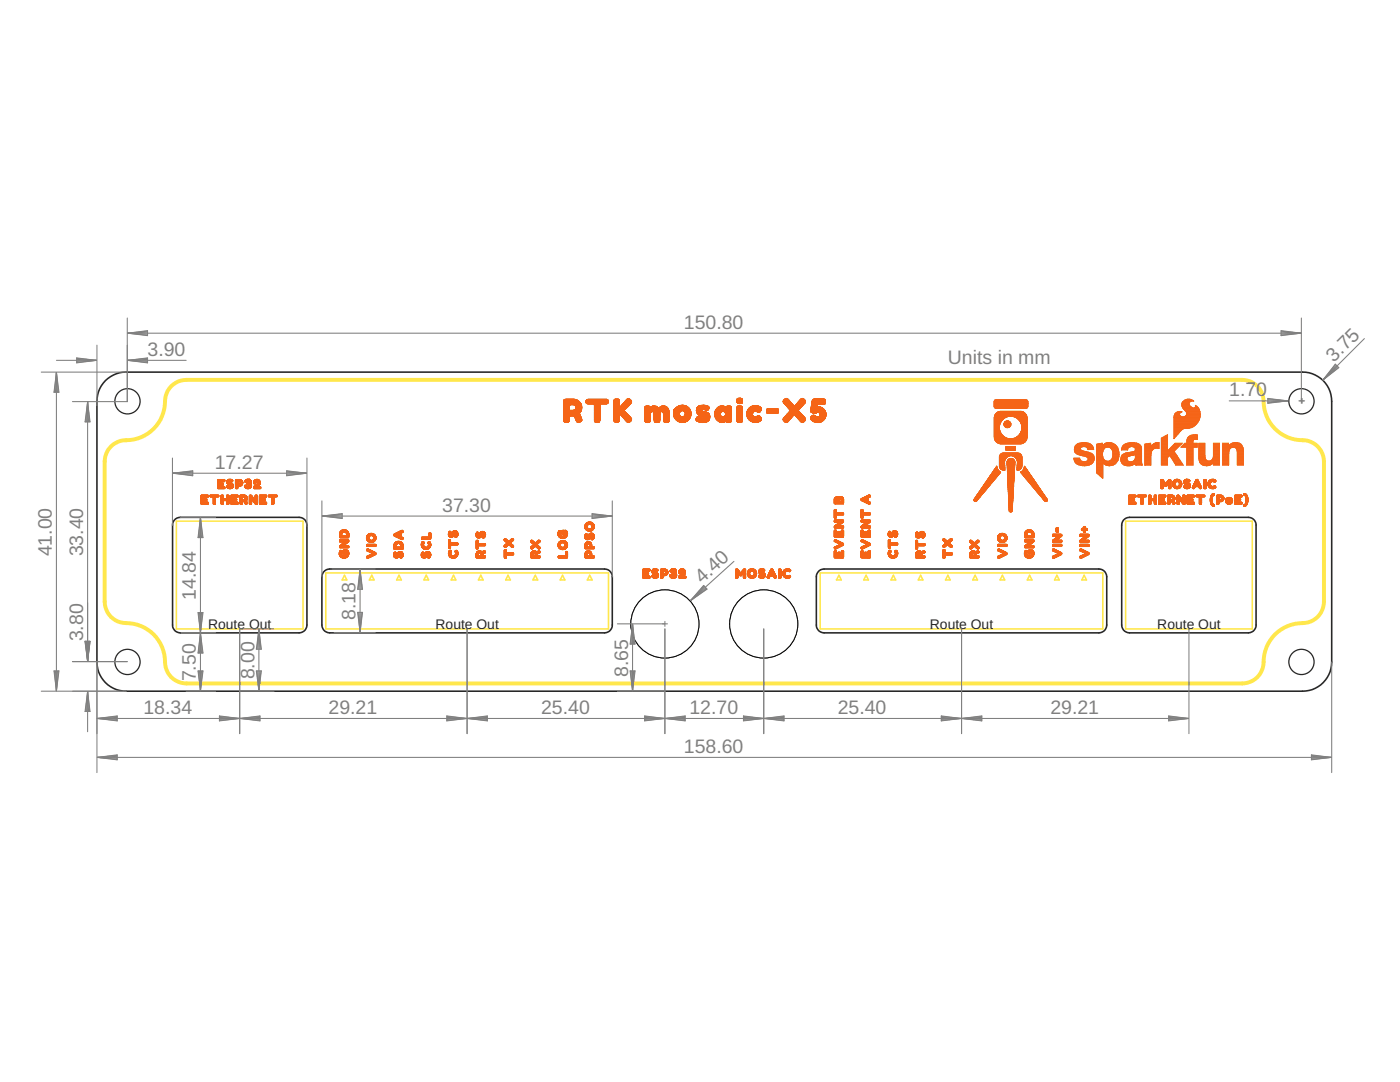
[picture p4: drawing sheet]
<svg xmlns="http://www.w3.org/2000/svg" width="279mm" height="216mm" viewBox="0 0 279 216" stroke-linecap="round" stroke-linejoin="round" font-family="sans-serif">
<defs><g id="words">
<g font-size="3.9" fill="#808080">
<text x="136.5" y="65.6">150.80</text>
<text x="29.4" y="71">3.90</text>
<text x="189.2" y="72.7">Units in mm</text>
<text x="266.2" y="72.4" transform="rotate(-45 266.2 72.4)">3.75</text>
<text x="245.3" y="79.1">1.70</text>
<text x="42.9" y="93.5">17.27</text>
<text x="88.3" y="102.1">37.30</text>
<text x="10.4" y="111" transform="rotate(-90 10.4 111)">41.00</text>
<text x="16.6" y="111" transform="rotate(-90 16.6 111)">33.40</text>
<text x="39.1" y="119.7" transform="rotate(-90 39.1 119.7)">14.84</text>
<text x="140.2" y="116.5" transform="rotate(-42 140.2 116.5)">4.40</text>
<text x="71" y="123.7" transform="rotate(-90 71 123.7)">8.18</text>
<text x="16.6" y="128" transform="rotate(-90 16.6 128)">3.80</text>
<text x="39.1" y="136" transform="rotate(-90 39.1 136)">7.50</text>
<text x="50.8" y="135.6" transform="rotate(-90 50.8 135.6)">8.00</text>
<text x="125.4" y="135.1" transform="rotate(-90 125.4 135.1)">8.65</text>
<text x="28.6" y="142.5">18.34</text>
<text x="65.6" y="142.5">29.21</text>
<text x="108" y="142.5">25.40</text>
<text x="137.6" y="142.5">12.70</text>
<text x="167.2" y="142.5">25.40</text>
<text x="209.6" y="142.5">29.21</text>
<text x="136.5" y="150.2">158.60</text>
</g>
<g font-size="2.8" fill="#282828">
<text x="41.5" y="125.5">Route Out</text>
<text x="86.9" y="125.5">Route Out</text>
<text x="185.6" y="125.5">Route Out</text>
<text x="231" y="125.5">Route Out</text>
</g>
</g></defs>
<g fill="none" stroke="#f56416" stroke-width=".2">
<path d="M112.5 80h2.9M112.5 80v3.6M112.5 79.9h2.8M112.6 79.8h2.6M112.6 79.8h2.5M112.6 79.7l-.1 .3M112.6 79.7h2.3M112.8 79.7h2M112.9 79.7h1.7M113 79.7h-.4M114.3 79.7h.7M115 79.7l.3 .2"/>
<path d="M115.3 79.9l.2 .2M117 80h4.3M117 79.9h4.3M117 79.8h4.3M117.1 79.8h4.2M117.1 79.7h4.1M117.1 79.7l-.2 .3M117.3 79.7h3.8l.2 .1M117.4 79.7h-.3M121.3 79.8v.4M122.5 80h1.1M122.5 79.9h1.1"/>
<path d="M122.5 80v3.9M122.6 79.9h1M122.6 79.8h1M122.6 79.7h.9M122.6 79.7l.7-.1 .3 .2M122.6 79.7l-.1 .3M122.7 79.7h.7M122.8 79.7h.6M123.6 79.8v.3M124.8 80h1.2M124.9 79.9h1.1M124.9 79.9h1"/>
<path d="M124.9 79.9l-.5 .6M125 79.8h.9M125 79.8h.8M125.1 79.7h.7M125.1 79.7h.6M125.2 79.7h.5M125.2 79.6l.3-.1 .2 .2M125.2 79.6l-.3 .3M125.3 79.6h.2M125.7 79.7l.3 .3M126 80v.2M147.1 80h1.1"/>
<path d="M147.1 79.9h1.1M147.1 79.8h1.1M147.1 79.9v.4M147.1 79.7h1M147.1 79.6l1 .1M147.1 79.6v.3M147.2 79.6h.9M147.2 79.5h.9M147.3 79.5h.6M148.1 79.5l.1 .3M148.1 79.5l-.4-.1-.6 .2M148.2 79.8v.4"/>
<path d="M156.3 80h1.2M156.3 79.9h1.2M156.4 79.9h1.1M156.4 79.8h1M156.5 79.8h.9M156.5 79.7h.8M156.6 79.7h.7M156.6 79.7h.6M156.7 79.6h.5M156.8 79.5h.2M156.9 79.5h.1M156.9 79.5l.5 .4"/>
<path d="M156.9 79.5l-.5 .4-.1 .3M157.4 79.9l1.1 1.2 .2-.2M159.5 80h1.2M159.6 79.9h1.1M159.6 79.8h1M159.7 79.8h.9M159.7 79.7h.8M159.8 79.7h.7M159.8 79.7h.6M159.9 79.6h.4M160 79.5h.2M160.1 79.5h.1"/>
<path d="M160.1 79.5l.3 .1 .4 .5M160.1 79.5l-1.4 1.4M162.1 80h2.6M162.1 79.9h2.6M162.1 79.9v.2M162.2 79.9h2.5M162.2 79.8h2.5M162.3 79.7h2.3M162.3 79.7l-.2 .2M162.4 79.7h2.2M164 79.6l.6 .1M164.3 79.6l-2 .1"/>
<path d="M164.6 79.7l.1 .2M164.7 79.9v.4M198.4 80h6.7M198.5 79.9h6.6M198.5 79.9h6.5M198.6 79.8h6.3M236.3 79.9h1.8M236.4 79.8h1.6M236.6 79.8h1.2M236.9 79.7h.6M40.1 100h.5M40.1 99.9h1"/>
<path d="M40.1 99.8h1.2M40.1 99.7h1.2M40.1 99.6h1.2M40.1 99.5h1.1M40.1 99.5h1M40.1 99.4h.5M40.1 99.3h.5M40.1 99.1h1.5M40.1 99h1.5M40.1 99v1.4M40.1 98.9h1.5M40.2 98.8h1.3"/>
<path d="M40.2 98.8l-.1 .2M40.6 99.9v.3M40.7 99.2l-.1 .3M41.1 99.5h.1M41.2 99.9h-.1M41.2 99.5l.1 .1M41.2 99.9h-1.1M41.3 99.8l-.1 .1M41.3 99.6v.2M41.4 99.2l-1.3 .1M41.4 98.8h.1M41.5 98.8h-1.3"/>
<path d="M41.5 99.2h-1.4M41.5 98.8l.1 .2M41.6 99.1l-.3 .1M41.6 99v.1M41.9 99h1.7M41.9 98.9h1.8M41.9 98.9h1.7M41.9 98.9v.2M41.9 99.1h1.7M41.9 99.1h.1M41.9 98.8h1.7M42 99.1h1.6"/>
<path d="M42 98.8l-.1 .1M42 98.8h1.6M42.1 98.8h-.1M42.5 99.2h.1M42.5 99.2h.5M42.6 99.2v1.4h.3M42.6 100h.4M42.6 99.9h.4M42.6 99.8h.4M42.6 99.7h.4M42.6 99.6h.4M42.6 99.5h.4"/>
<path d="M42.6 99.4h.4M42.6 99.3h.4M43 99.2v1.3M43.4 97.3h1.5M43.4 97.2l1.5 .1M43.4 97.2h1.5M43.4 97.1l1.4 .1M43.4 97.1h1.4M43.4 97h.5M43.4 96.9h.5M43.4 96.7h1.2M43.4 96.6h1.2"/>
<path d="M43.4 96.5h1.2M43.4 96.4l1.2 .1M43.4 96.4h1.1M43.4 96.3h.5M43.4 96.2h.5M43.4 96.1h.6M43.4 96h1.5M43.4 95.9h1.5M43.4 95.8h1.5M43.4 95.9v1.6M43.4 97.5h.1M43.5 95.7l1.4 .1"/>
<path d="M43.5 95.7l-.1 .2M43.5 97.5h1.3M43.5 95.7h1.3M43.5 98.8h.1M43.6 95.7h-.1M43.6 98.8l.1 .2M43.7 99l-.2 .1h-1.5M43.7 99h-1.8M43.9 96.9v.2M43.9 96.3v.1M43.9 96.8l-.5 .1M43.9 96.8v.1"/>
<path d="M44 96.1l-.1 .2M44.1 100h.5M44.1 99.8h1.6M44.1 99.7h1.6M44.1 99.6h1.6M44.1 99.5h1.6M44.1 99.5h.5M44.1 99.4h.5M44.1 99.3h.5M44.1 99.2h.5M44.1 99.1h.5M44.1 99h.5"/>
<path d="M44.1 98.9h.5M44.1 99v1.4M44.1 98.8h.4M44.1 98.8v.2M44.2 98.8h.2M44.2 98.8h.3M44.2 98.8h-.1M44.4 96.4h.1M44.5 98.8l.1 .1M44.5 96.8h-1.1M44.5 96.8h-.1M44.5 96.4l.1 .1"/>
<path d="M44.6 98.9v.6M44.6 100v.5M44.6 96.7h-1.2M44.6 96.7l-.1 .1M44.6 96.5v.2M44.6 99.9h-.5M44.6 99.9v.1M44.7 97.1h.1M44.7 95.7h.1M44.8 97.1l.1 .1M44.8 95.7l.1 .2M44.8 97.5h-.1"/>
<path d="M44.9 97.4l-1.5 .1M44.9 96l-1.5 .1M44.9 97.2v.1M44.9 97.4h-1.5M44.9 95.9v.1M44.9 97.3l-.1 .2M45.2 99.9v.1M45.2 99.9h.5M45.2 99.5h.5M45.2 100h.5M45.2 99.4h.5M45.2 99.3h.5"/>
<path d="M45.2 99.2h.5M45.2 99.1h.5M45.2 99h.5M45.2 98.9h.5M45.2 97.1h1.3M45.2 98.9v.6M45.2 100v.4M45.2 97.1l.2 .2M45.3 98.8h.4M45.3 97.2h1.2M45.3 97h.5M45.3 96.3h.5"/>
<path d="M45.3 96.2h.4M45.3 96.1h.4M45.3 96.2v.1M45.3 96.3v.1M45.3 97l-.1 .1M45.3 97h.4M45.3 96.3l.7 .1M45.3 96v.2M45.3 98.8h.3M45.3 97h.3M45.3 96.4h.9M45.3 96.4l.1 .1"/>
<path d="M45.3 97.3h1.2M45.3 96.4l1 .1M45.3 95.9h1.2M45.3 95.9v.1M45.3 96.5h1.1M45.4 97.3h1M45.4 96.9h.2M45.4 95.9h1M45.4 97.3l.2 .2M45.4 96.9l.3 .1M45.4 96.9l-.1 .1M45.4 96.5l1 .1"/>
<path d="M45.4 96.5l.1 .1M45.4 95.8h1M45.4 98.8l-.2 .1M45.4 97.4h1M45.4 96.6h1.1M45.5 96.6l1.1 .2M45.5 96.6h1M45.5 95.7l-.2 .2M45.5 97.4h.8M45.5 95.7h.8M45.5 98.8h.2M45.6 96.7h.9"/>
<path d="M45.6 97.5h.6M45.6 97.5h.1M45.6 95.7h.5M45.7 98.8v.2M45.7 99.9h-1.6M45.7 99v1.4M45.7 96.1v.2M45.7 95.6l-.2 .1M45.7 96.3l.7 .3M45.8 96.7h.7M45.8 96.1h-.5M46 96.8h.1"/>
<path d="M46 95.6l.1 .1M46 96.1h.4M46 96.1h-.3M46.1 100h.4M46.1 99.7h1.1M46.1 99.6h1.1M46.1 99.5h1.1M46.1 99.4h.4M46.1 99.3h.4M46.1 99.1h1.4M46.1 99h1.4M46.1 98.9h1.4"/>
<path d="M46.1 97h.4M46.1 96.8h.5M46.1 99v1.4M46.1 96.8v.2M46.1 97h.5M46.1 96.9h.5M46.1 96.1h.2M46.1 98.8h1.4M46.1 98.8v.2M46.1 95.7l.4 .2M46.1 97l-.1 .1-.3-.1M46.2 98.8h1.2"/>
<path d="M46.2 98.8h-.1M46.2 97.5h-.2M46.4 96l-1.1 .1M46.4 97.3l-.2 .2M46.4 96.6l.2 .2M46.5 96h-1.2M46.5 96l-.3 .2-.2-.1M46.5 95.9v.1M46.5 99.9v.3M46.5 97.2l-.1 .1M46.5 97.1v.1M46.6 96.9l-.1 .2"/>
<path d="M46.6 96.8v.1M46.7 99.2l-.2 .1v.2M47 97.2h.5M47 97.1h.5M47 96.9h1.2M47 96.8h1.2M47 96.8h1.3M47 96.7h1.3M47 96.7h1.4M47 96.6h1.4M47 96.5l1.4 .1M47 96.5h.5"/>
<path d="M47 96.4h.5M47 96.3h.5M47 96.2h.5M47 96.1h1.4M47 96l1.4 .1M47 96h1.3M47 95.9h1.3M47 95.8h1.2M47 95.8v1.5M47 97.3v.1M47 97.4h.5M47 97.3h.5"/>
<path d="M47 97.4l.1 .1M47 97.4h.4M47 95.7l1.1 .1M47.1 97.5h.3M47.1 97.5h.1M47.1 95.7h.9M47.2 99.9h-1.1M47.2 99.5v.1M47.2 95.7l-.2 .1M47.2 99.8h-1.1M47.2 99.8v.1M47.2 99.6v.2"/>
<path d="M47.4 99.2l-1.3 .1M47.4 98.8h.1M47.4 97.5h-.1M47.5 97.3l-.1 .2M47.5 96.2v.4M47.5 99.2h-1.4M47.5 99.1l-.2 .1M47.5 98.8v.2M47.5 97h-.5M47.5 96.1l-.5 .1M47.5 99v.1M47.5 96.1v.1"/>
<path d="M47.5 97v.3M47.8 96.1l.6 .1M47.8 96.1l.1 .1M47.8 95.7h.1M47.9 96.2h.6M47.9 96.2l.1 .2-.2 .2 .2 .3M47.9 100h1.3M47.9 99.9h1.3M47.9 99.8h1.4M47.9 99.7h1.4M47.9 99.6h.5M47.9 99.5h.5"/>
<path d="M47.9 99.4h.5M47.9 99.3h.5M47.9 99.2h1.4M47.9 99.1h1.4M47.9 99.1h1.3M47.9 99h1.3M47.9 98.9l1.2 .1M47.9 98.9h1.2M47.9 96.5h.5M47.9 98.9v1.6M47.9 98.8h1.1M47.9 97h-.9"/>
<path d="M47.9 95.7l.3 .1M48 98.8h.9M48 96.4h.4M48 98.8l-.1 .1M48 96.3h.5M48 96.9l.1 .1M48.1 96.9l-1.1 .1M48.1 98.8h-.1M48.2 96.9l-.3 .1M48.2 95.8l.3 .4M48.3 96.7l-.1 .2M48.4 99.3v.4"/>
<path d="M48.4 96.6l-.1 .1M48.4 99.2l-.5 .1M48.4 96.5v.1M48.5 99.2l-.1 .1M48.5 96.3l-.1 .2M48.5 96.2v.1M48.7 99.2l.1 .1M48.7 99.2l.6 .1M48.7 99.7h.6M48.8 98.8h.1M48.8 97h.5M48.8 96.9h.5"/>
<path d="M48.8 96.9v.1M48.8 97.1h1.4M48.8 96.9h.4M48.8 97l.1 .2M48.8 99.6h.5M48.8 99.3h.5M48.8 99.3l.1 .1M48.8 99.3h.1M48.9 99.3h.4M48.9 96.8l-.1 .1M48.9 97.2l.2 .3M48.9 99.5h.4"/>
<path d="M48.9 97.2h1.2M48.9 99.4h.4M48.9 96.1h.4M48.9 96h1.2M48.9 99.4v.1M48.9 99.5l-.2 .2M48.9 98.8l.2 .2M48.9 96v.1M48.9 97.3h1.2M48.9 96.8h.2l.2 .2M48.9 96.2h.4M48.9 95.9h1.2"/>
<path d="M49 97.3h1M49 96.2h.3M49 95.9l-.1 .1M49 95.8h1M49 96.8h-.1M49 97.4h1M49 95.8l.8-.2 .2 .2M49 95.8v.1M49.1 97.4h.8M49.1 97.5h.3M49.1 99l.2 .2M49.1 99l-.3 .3"/>
<path d="M49.1 95.7h.8M49.2 97.5h.6M49.2 99.9v.1M49.2 99.9h-1.3M49.2 100l.1 .2M49.2 99.8h-1.3M49.3 99.1h-1.4M49.3 95.7h.6M49.3 99.8l-.1 .1M49.3 99.2v.1M49.3 97l.1 .1M49.3 99.7h-1.4"/>
<path d="M49.3 96.6h.8M49.3 96.5h.7M49.3 96.5v.1M49.3 96.6l.1 .1M49.3 96.7h.8M49.3 99.7v.1M49.3 99.5v.2M49.3 99.3v.2M49.3 96.4v.1M49.4 96.7l.8 .1M49.4 96.7l.2 .1M49.4 96.1h-.5"/>
<path d="M49.4 96.3l-.1 .1M49.4 96.1l-.2 .2-.3-.2M49.6 96.1h.1M49.6 96.1h.5M49.6 96.8h.6M49.6 96.8l.1 .1M49.7 97h.5M49.7 97l-.2 .1M49.7 96.3h.5M49.7 96.1l.5 .1M49.7 96.2h.5M49.7 96.1v.1"/>
<path d="M49.7 96.2l-.3 .1M49.7 96.8h.5M49.7 96.9h.5M49.7 96.9v.1M49.7 97h.1M49.8 100h.4M49.8 99.9h.4M49.8 99.8h.4M49.8 99.7h.4M49.8 99.7h1M49.8 99.6l1 .1M49.8 99.6h.9"/>
<path d="M49.8 99.5h.9M49.8 99.4h.8M49.8 99.3h.7M49.8 99.2l.7 .1M49.8 99.2h.6M49.8 99.1h.6M49.8 99l.5 .1M49.8 99h.5M49.8 98.9h.4M49.8 99v1.4M49.8 98.9v.1M49.8 98.8h.4"/>
<path d="M49.9 98.8h.2M49.9 98.8l-.1 .1M49.9 97.4l-.3 .1M50 97.4h-.1M50 95.8l.1 .1M50 96.6l.2 .3M50 96.5v.1M50.1 96.4l-.8 .1M50.1 95.9v.1M50.1 96.4h-.8M50.1 97.2h-1.2M50.1 96.3l-.8 .1"/>
<path d="M50.1 98.8l.1 .1M50.1 96l.1 .2M50.2 96.3h-.8M50.2 97.2l-.2 .2M50.2 96.3l-.2 .2M50.2 96.2v.1M50.2 97v.2M50.2 96.9h-.5M50.2 96.9v.1M50.2 98.9l.4 .5M50.3 99.7l.6 .1M50.3 99.8h1.1"/>
<path d="M50.4 99.8h1M50.4 99.9h1M50.5 99.9h.9M50.5 100h.9M50.6 97.3h1.4M50.6 96.4h.5M50.6 96.3h.5M50.6 96.4v.1M50.6 97.3v.1M50.6 97.4h1.4M50.6 97.2h1.4M50.6 96.2h.5"/>
<path d="M50.6 96.5h.4M50.6 96.1v.3M50.6 96.5h.1M50.6 97.4l.1 .1M50.7 97.1h1.3M50.7 96h1.2M50.7 96.5h.3M50.7 96l-.1 .1M50.7 97.5h1.3M50.7 95.9h1.1M50.8 97l-.2 .3M50.8 95.9h1"/>
<path d="M50.8 95.8h.9M50.9 95.8l-.2 .2M50.9 96.9l-.1 .1M50.9 95.8h.8M50.9 99.7h.5M50.9 99.6h.5M50.9 99.5h.5M50.9 99.4h.5M50.9 99.3h.5M50.9 99.2h.5M50.9 99.1h.5M50.9 99h.5"/>
<path d="M50.9 98.9h.5M50.9 98.9v1l-.3-.5M50.9 95.7h.7M51 98.8h.3M51 98.8l-.1 .1M51 96.5h-.3M51 96.4l-.4 .1M51 96.4v.1M51.1 96.3l-.1 .1M51.1 96.2l-.5 .1M51.1 98.8h-.1M51.1 96.2v.1"/>
<path d="M51.1 96.2h.3M51.2 96.1l-.6 .1M51.2 95.7h.2M51.2 98.8h.1M51.2 95.7l-.3 .1M51.3 96.6h.6M51.3 98.8l.1 .2M51.4 96.1h.5M51.4 99v1.5M51.4 95.7h.2l.3 .3M51.4 96.5h.5M51.4 97h-.7"/>
<path d="M51.4 96.2l.1 .1M51.5 96.4h.4M51.5 96.2h.4M51.5 96.3h.4M51.5 96.3l-.2 .3-.4 .3M51.5 97h-.8M51.6 96.9l-.8 .1M51.7 96.9h-.9M51.7 96.8l-.8 .1M51.8 99.8h1.1M51.8 99.7h1.1M51.8 99.6h1.1"/>
<path d="M51.8 99.5h1.1M51.8 99.4h.4M51.8 99.3h.4M51.8 99.1h1.4M51.8 99h1.4M51.8 98.9h1.4M51.8 96.8h-.8M51.8 99v1.4M51.8 98.8h1.4M51.8 98.8v.2M51.8 97.1l.2 .1M51.8 96.7l-.7 .1"/>
<path d="M51.9 98.8h1.2M51.9 96.7h-.7M51.9 96v.1M51.9 96.6l-.5 .5M51.9 98.8h-.1M51.9 96.5l-.5 .1M51.9 96.1h-1.3M51.9 96.5v.1M51.9 96.1v.1M51.9 96.4l-.5 .1M51.9 96.4v.1M51.9 96.2v.2"/>
<path d="M52 97.5h-.1M52 97.2v.3M52.2 99.4v.1M52.2 100h-.4M52.2 99.9v.2M52.3 99.2l-.1 .2M52.9 99.9h-1.1M52.9 99.5v.1M52.9 99.8h-1.1M52.9 99.8v.1M52.9 99.6v.2M53.1 99.2l-1.3 .1"/>
<path d="M53.1 98.8h.1M53.2 99.2h-1.4M53.2 99.1l-.2 .1M53.2 98.8v.2M53.2 99v.1M53.6 99h1.7M53.6 98.9h1.7M53.6 98.9v.2M53.6 99.1h.1M53.6 99.1h1.7M53.6 98.8h1.7M53.6 98.8h1.6"/>
<path d="M53.7 98.8l-.1 .1M54.2 99.2h.1M54.2 100h.5M54.2 99.9h.5M54.2 99.8h.5M54.2 99.7h.5M54.2 99.6h.5M54.2 99.5h.5M54.2 99.4h.5M54.2 99.3h.5M54.2 99.2h.5M54.2 99.2v1.4"/>
<path d="M54.7 99.2v1.3M55.2 98.8l.1 .2M55.3 99l-.1 .1h-1.6M112.5 83.7h1.1M112.5 83.6h1.1M112.5 83.5h1.1M112.5 83.4h1.1M112.5 83.3h1.1M112.5 83.2h1.1M112.5 83.1h1.1M112.5 83h3.3M112.5 82.9h3.3"/>
<path d="M112.5 82.8h3.3M112.5 82.8h3.2M112.5 82.7h3.2M112.5 82.6h3.2M112.5 82.5l3.2 .1M112.5 82.5h3.2M112.5 82.3h3.3M112.5 82.2h3.3M112.5 82.1h3.4M112.5 81.5h1.1M112.5 81.4h1.1M112.5 81.3h1.1"/>
<path d="M112.5 81.2h1.1M112.5 81.1h1.1M112.5 81h1.1M112.5 80.9h1.1M112.5 80.8h3.5M112.5 80.7h3.5M112.5 80.6h3.5M112.5 80.6h3.4M112.5 80.5h3.4M112.5 80.4h3.3M112.5 80.3h3.3M112.5 80.3h3.2"/>
<path d="M112.5 80.2h3.2M112.5 80.1h3.1M112.5 80.1h3M112.5 80l3 .1M112.5 81.9h3.5M112.5 81.7h1.1M112.5 81.6h1.1M112.5 83.6v.3M112.5 82h3.5M112.5 81.8h1.1M112.5 83.9h1.1M112.5 83.8h1.1"/>
<path d="M112.5 83.9l.1 .3M112.5 84h1.1M112.6 84.1h1M112.6 84.1h.9M112.7 84.2h.7M112.9 84.3h.2M113.5 84.2h-.9M113.6 84.1l-.2 .1h-.8M113.6 83.8h-1.1M113.6 83.8v.3M113.7 83.1h-1.2M113.7 80.9h-1.2"/>
<path d="M113.7 80.8h-1.2M113.8 80.8l-.2 .1v1M113.9 83h-1.4M113.9 83l-.3 .1v.7M114.5 80.8l.3 .1M114.5 83h1.3M114.5 83l.3 .4M114.6 83.1h1.3M114.6 80.8h1.4M114.6 83.2h1.3M114.7 83.2h1.2M114.7 80.9h1.4"/>
<path d="M114.7 81.8h1.3M114.7 83.2l1.3 .1M114.7 83.3h1.3M114.8 83.4h1.2M114.8 83.4l.1 .4M114.8 80.9h1.3M114.8 80.9l.2 .3M114.8 83.5h1.2M114.8 83.5h1.3M114.8 81h1.3M114.8 81.7h1.3M114.9 83.6h1.2"/>
<path d="M114.9 81h1.2M114.9 81.6h1.2M114.9 83.7h1.2M114.9 81.1h1.2M114.9 83.8h1.2M114.9 83.8l.1 .2M114.9 81.5h1.2M115 83.8h1.1M115 81.5h1.1M115 81.4h1.1M115 81.3h1.1M115 81.2h1.1"/>
<path d="M115 81.2v.3M115 81.5l-.5 .4h-.7M115 83.9h1.1M115 84h1M115 84l.1 .1M115.1 84.1l.3 .2M115.1 84.2h.7M115.2 84.2h.5M115.3 84.3h.3M115.4 84.3h.1M115.5 80.1l.5 .5M115.5 80.1l-.7 .8"/>
<path d="M115.7 82.4v.3M115.7 82.4h-3.2M115.7 82.7l.1 .3M115.8 82.3h-3.3M115.8 83l.2 .3M115.8 82.2l-.1 .2M115.9 82.2h-3.4M115.9 82.1h-3.4M115.9 84.1h-.8M116 82h-3.5M116 80.6l.1 .3M116 83.3v.2"/>
<path d="M116 81.9l-.2 .3M116 84.1h-.9M116 84.1l-.6 .2M116 83.5l.1 .3M116 81.8h-1.4M116.1 81.7h-1.3M116.1 80.9v.3M116.1 81.6l-.1 .3M116.1 81.4h-1.1M116.1 81.2v.4M116.1 83.8l-.1 .3M116.9 80.1h4.4"/>
<path d="M116.9 80h4.4M116.9 80l.1 .4M117 80.4l.5 .2h3.5l.3-.1M117 80.4h4.3M117 80.3h4.3M117 80.2h4.3M117.1 80.5h4.2M117.1 80.5h4.1M117.2 80.6h3.9M118.5 80.6l.1 .2v3M118.6 80.7h1.1M118.6 80.8h1.1"/>
<path d="M118.6 83.9h1.1M118.6 83.8h1.1M118.6 83.7h1.1M118.6 83.6h1.1M118.6 83.5h1.1M118.6 83.4h1.1M118.6 83.3h1.1M118.6 83.2h1.1M118.6 83.1h1.1M118.6 83h1.1M118.6 82.9h1.1M118.6 82.8h1.1"/>
<path d="M118.6 82.7h1.1M118.6 82.6h1.1M118.6 82.5h1.1M118.6 82.4h1.1M118.6 82.3h1.1M118.6 82.2h1.1M118.6 82.1h1.1M118.6 81.5h1.1M118.6 81.4h1.1M118.6 81.3h1.1M118.6 81.2h1.1M118.6 81.1h1.1"/>
<path d="M118.6 81h1.1M118.6 80.9h1.1M118.6 82h1.1M118.6 81.9h1.1M118.6 81.7h1.1M118.6 81.6h1.1M118.6 81.8h1.1M118.6 83.8l.1 .3M118.7 84.1h.9M118.7 84.1l.2 .2M118.7 84.2h.9M118.8 84.2h.8"/>
<path d="M118.9 84.3h.5M118.9 84.3h.4M119.2 84.3h.1M119.6 84.2l-.3 .1M119.7 84.1h-1M119.7 84h-1M119.7 83.9l-1.1 .1M119.7 83.9l-.1 .3M119.7 83.8h-1.1M119.7 83.6v.3M120 80.6h-.3v3M121.3 80.2h-4.3"/>
<path d="M121.3 80.2v.3M122.5 83.9h1.1M122.5 83.8h1.1M122.5 83.7h1.1M122.5 83.6h1.1M122.5 83.5h1.1M122.5 83.4h1.1M122.5 83.3h1.1M122.5 83.2h1.1M122.5 83.1h1.1M122.5 83h1.1M122.5 82.9h1.1"/>
<path d="M122.5 82.8h1.1M122.5 82.7h1.1M122.5 82.5l2.7 .1M122.5 82.5h2.6M122.5 82.4h2.5M122.5 82.4h2.4M122.5 82.3h2.4M122.5 82.2h2.3M122.5 82.1h2.2M122.5 81.4h2.6M122.5 81.3h2.6M122.5 81.3h1.1"/>
<path d="M122.5 81.2h1.1M122.5 81.1h1.1M122.5 81h1.1M122.5 80.9h1.1M122.5 80.8h1.1M122.5 80.7h1.1M122.5 80.6h1.1M122.5 80.5h1.1M122.5 80.4h1.1M122.5 80.3h1.1M122.5 80.2h1.1M122.5 80.1h1.1"/>
<path d="M122.5 82h2.1M122.5 81.9h2M122.5 81.8h2.1M122.5 81.8h2.2M122.5 83.9l.1 .3M122.6 84h1M122.6 84.1h1M122.6 84.1h.9M122.7 84.2h.7M122.8 84.2h.6M123.6 84.1l-.2 .1h-.8M123.6 83.8h-1.1"/>
<path d="M123.6 80.1v1M123.6 83.7v.4M123.6 83.2l-1.1 .1M123.6 82.7v1M123.6 82.7l.1-.2 1.2 1.5M123.7 82.6h-1.2M123.7 81.3h1.5M123.7 82.6h1.5M123.8 81.2h1.4M123.8 82.7h1.4M123.8 82.7h1.5M123.9 82.8h1.4"/>
<path d="M123.9 81.1h1.5M123.9 82.8h1.5M124 82.9h1.4M124 82.9h1.5M124.1 83h1.4M124.1 83h1.5M124.1 83.1h1.5M124.2 83.1h1.5M124.2 83.2h1.6M124.3 83.2h1.5M124.3 83.2l1.5 .1M124.4 83.3h1.5"/>
<path d="M124.4 80.5l-.7 .9-.1-.3M124.4 83.4h1.5M124.5 81.9l.8 .8M124.5 83.5h1.5M124.6 81.9h-2.1M124.6 83.6h1.4M124.7 80.2h1.3M124.7 83.7h1.3M124.7 80.1h1.3M124.7 81.7h-2.2M124.7 81.7l-.2 .2M124.8 83.8h1.2"/>
<path d="M124.8 80.1h1.2M124.8 81.7h-2.3M124.8 81.6h-2.3M124.8 83.9h1.2M124.9 83.9h1.1M124.9 81.6h-2.4M124.9 83.9h1M124.9 81.5h-2.4M124.9 84l.6 .3M125 81.5h-2.5M125 81.4l-.3 .3M125 81.4h-2.5"/>
<path d="M125.1 84.1h.7M125.3 81.2h-1.5M125.3 82.7l.2 .3M125.3 84.3h.2M125.3 81.1h-1.5M125.4 81h-1.5M125.5 84.3h.1M125.5 81h-1.5M125.5 80.9h-1.5M125.5 80.9l-.5 .5M125.5 83l.4 .3M125.6 80.9h-1.5"/>
<path d="M125.6 80.8h-1.5M125.6 84.2h-.4M125.7 80.7l-1.5 .1M125.7 80.7l-.2 .2M125.7 84.2h-.6M125.7 80.7h-1.5M125.8 80.6h-1.5M125.8 84.1h-.8M125.9 83.3l.1 .3M125.9 84h-.9M125.9 80.5h-1.5M125.9 80.5l-.2 .2"/>
<path d="M125.9 80.4h-1.4M126 80.4h-1.5M126 80.3h-1.5M126 83.9l-.5 .4M126 83.8h-1.2M126 80.3h-1.4M126 80.2h-1.4M126 80.2l-.1 .3M126 83.6v.3M128.7 83.7h1.1M128.7 83.6h1.1M128.7 83.5h1.1"/>
<path d="M128.7 83.4h1.1M128.7 83.3h1.1M128.7 83.2h1.1M128.7 83.1h1.1M128.7 83h1.1M128.7 82.9h1.1M128.7 82.8h1.1M128.7 82.7h1.1M128.7 82.6h1.1M128.7 82.5h1.1M128.7 82.4h1.1M128.7 82.3h1.1"/>
<path d="M128.7 82.1h4.8M128.7 81.5h4.6M128.7 81.4h4.6M128.7 82h4.8M128.7 81.9h4.8M128.7 81.7h4.7M128.7 81.6h4.6M128.7 81.8h4.8M128.7 81.8h4.7M128.7 81.6h4.7M128.7 81.4v2.4M128.7 83.8v.3"/>
<path d="M128.7 83.9h1.1M128.7 83.8h1.1M128.7 81.4h2.6M128.7 84.1h1M128.7 84h1.1M128.7 81.3h1.1M128.7 81.3h1M128.7 84.1l.2 .2h.4M128.7 81.2h1M128.8 81.1l-.1 .3M128.8 81.1h.9M128.8 84.2h.9"/>
<path d="M128.8 84.2h.8M128.8 81.1h.8M128.9 81h.6M128.9 84.3h.6M129 81l-.2 .1M129.3 84.3h.1M129.4 81l.3 .1M129.6 84.2l-.3 .1M129.8 84l-.2 .2M129.8 82.7v1.3M129.8 82.5h-1.1M129.8 81.3h1.5"/>
<path d="M129.8 82.3v.4M129.9 81.3h1.3M129.9 82.3h-1.2M129.9 81.2h1.3M130 82.2h-1.3M130 81.2h1.1M130 82.1l-.2 .2M130.1 81.1h.9M130.2 81.1h.8M130.2 81h.6M130.3 81l-.5 .4-.1-.3M130.3 82.1l.2 .3"/>
<path d="M130.4 82.2h1.4M130.5 82.3h1.3M130.5 82.3h1.2M130.5 82.5h1.2M130.5 82.4h1.2M130.5 82.4l.1 .3M130.6 83.8h1.1M130.6 83.7h1.1M130.6 83.6h1.1M130.6 83.5h1.1M130.6 83.4h1.1M130.6 83.3h1.1"/>
<path d="M130.6 83.2h1.1M130.6 83.1h1.1M130.6 83h1.1M130.6 82.9h1.1M130.6 82.8h1.1M130.6 82.7h1.1M130.6 82.6h1.1M130.6 82.7v1M130.6 83.7v.3M130.6 84h1.1M130.6 83.9h1.1M130.6 84l.1 .2 .4 .1"/>
<path d="M130.6 84.1h1M130.6 81l.3 .1 .5 .4 .5-.4M130.7 84.2h.9M130.7 84.2h.8M130.9 84.3h.5M131.1 84.3h.1M131.5 84.3h-.4M131.5 81.4h1.7M131.6 81.3h1.6M131.7 81.3h1.4M131.7 83.9h-1.1M131.7 83.7l-.2 .6"/>
<path d="M131.7 82.7v1M131.7 82.5l-1.1 .1M131.7 82.4v.3M131.7 82.4l.1-.3h.4l.2 .2v.4M131.7 81.2h1.4M131.8 81.2h1.2M131.9 81.1h1M132 81.1h.8M132.1 81h.6M132.2 82.2h1.3M132.2 81l-.3 .1M132.3 82.2h1.2"/>
<path d="M132.3 82.3h1.2M132.4 82.3h1.1M132.4 82.5h1.1M132.4 82.4h1.1M132.4 82.5h1.2M132.4 83.8h1.2M132.4 83.7h1.2M132.4 83.6h1.2M132.4 83.5h1.2M132.4 83.4h1.2M132.4 83.3h1.2M132.4 83.2h1.2"/>
<path d="M132.4 83.1h1.2M132.4 83h1.2M132.4 82.9h1.2M132.4 82.8h1.2M132.4 82.7h1.2M132.4 82.6h1.2M132.4 82.7v1M132.4 83.7l.1 .3M132.5 83.9h1M132.5 84l.1 .2M132.5 84h1M132.5 84.1h1"/>
<path d="M132.5 84.2h.9M132.5 81l.3 .1M132.6 84.2h.8M132.6 84.2l.3 .1M132.7 84.3h.6M132.8 81.1l.3 .2M132.9 84.3h.1M133.1 81.3l.3 .4M133.3 84.3h-.4M133.4 81.7l.1 .3M133.5 82v.4M133.5 82.1h-4.8"/>
<path d="M133.5 84.1l-.2 .2M133.5 83.9l-1 .1M133.5 82.4l.1 .4M133.6 83.8l-.1 .3M133.6 82.8v1M134.5 82.8h1.1M134.5 82.7h1.1M134.5 82.6h1.1M134.5 82.5h1.1M134.5 82.4h1.1M134.5 82.3h1.1M134.5 81.9h3.3"/>
<path d="M134.5 82h3.3M134.5 81.8h3.3M134.5 81.8v.7M134.5 82.5v.4M134.5 82.9h1.2M134.5 81.8h3.2M134.5 82.9v.3M134.5 83h1.3M134.5 83h1.2M134.5 83.1h1.4M134.5 83.1h1.3M134.5 81.7h3.2"/>
<path d="M134.5 83.2h3.3M134.5 83.2l.4 .5M134.6 83.2h3.2M134.6 83.2l3.2 .1M134.6 81.7h3.1M134.6 83.3h3.1M134.6 81.6h3M134.6 83.4h3.1M134.7 83.4h3M134.7 83.5h2.9M134.7 81.6h2.9M134.7 81.5h2.9"/>
<path d="M134.8 83.6h2.8M134.8 81.5h2.7M134.8 83.7h2.7M134.8 81.4h2.7M134.9 83.7h2.6M134.9 83.7l.2 .2M134.9 83.8h2.5M134.9 81.4h2.5M135 81.3h2.4M135 83.8h2.4M135 83.9h2.3M135 81.3h2.3"/>
<path d="M135.1 83.9h2.2M135.1 81.2h2.2M135.1 81.2h2.1M135.1 83.9h2.1M135.1 83.9l.3 .2M135.2 81.1h1.9M135.3 84h1.8M135.3 84.1h1.8M135.3 81.1h1.8M135.4 84.1h1.6M135.4 81h1.6M135.4 84.1l.6 .2"/>
<path d="M135.4 84.1h.1M135.5 84.2h1.4M135.5 81h1.3M135.6 82.7l.1 .3M135.6 82.4v.3M135.6 84.2h1.2M135.7 82.3h-1.2M135.7 80.9h1M135.7 82.2h-1.2M135.7 83l.3 .2-.6 .9M135.8 82.1h-1.3M135.8 80.9h.8"/>
<path d="M135.8 80.9h.7l.6 .2M135.8 80.9l-.6 .3-.7 .6M135.8 84.3h.7M136 82h-1.5M136 84.3h.1M136.4 83.1h1.4M136.4 82h1.4M136.5 82.1h1.3M136.5 83.1l-.3 .1M136.5 83h1.3M136.6 82.1h1.3M136.6 82.9h1.3"/>
<path d="M136.7 82.2h1.2M136.7 82.2a.6 .6 0 0 0-.6-.3 .6 .6 0 0 0-.5 .5M136.7 82.2l.1 .3M136.7 82.9h1.2M136.7 82.3h1.2M136.7 82.8h1.2M136.7 82.7h1.2M136.7 82.4h1.2M136.8 82.7h1.1M136.8 82.6h1.1M136.8 82.4h1.1M136.8 82.5h1.1"/>
<path d="M136.8 82.5l-.1 .3-.2 .3M137.1 81.1l.6 .7M137.6 83.6h-2.8M137.7 83.4l-.7 .7-1 .2M137.7 81.8l.2 .3M137.8 83.1l-.1 .3M137.8 83.1h-1.3M137.9 83h-1.3M137.9 82.1v.3M137.9 82.8h-1.2M137.9 82.8l-.1 .3M137.9 82.5l-1.1 .1"/>
<path d="M137.9 82.4v.4M138.9 83.7h2.6M138.9 83.6h2.7M138.9 83.7l.1 .2M138.9 83.8h2.6M138.9 83.5h2.7M139 83.9h2.4M139 83.5h2.6M139 83.4h2.6M139 81.9h1M139 82h1M139 83.9l.3 .2"/>
<path d="M139 81.9v.3M139 82.1h1.7M139 82.1h1.3M139 82h1.2M139 81.7h2.4M139 83.4l-.1 .3M139 83.4h1.1M139 82.2h1.9M139 82.2h1.8M139 81.6v.3M139 82.2l.2 .3M139 83.3h1"/>
<path d="M139 82.3h2.1M139 81.5h2.5M139.1 82.3h2.1M139.1 83.3h.8M139.1 82.4h2.2M139.1 84h2.2M139.1 82.4h2.3M139.1 81.4h2.4M139.1 83.2h.6M139.1 82.5h2.3M139.2 83.2h.5M139.2 81.3h2.3"/>
<path d="M139.2 82.5l.5 .4 .9 .3M139.2 84.1h2.1M139.2 82.5l2.3 .1M139.2 83.1h.3M139.2 81.2h2.3M139.2 82.6h2.3M139.2 81.2h2.2M139.2 83.1l-.2 .3M139.3 84.1h1.9M139.3 82.7h2.2M139.3 81.1h2.1M139.3 84.1l.9 .2"/>
<path d="M139.3 82.7h2.3M139.3 81.1l-.3 .5M139.4 82.8h2.2M139.4 81.1h1.9M139.4 84.2h1.7M139.4 81h1.9M139.5 84.2h1.5M139.5 83.1l.3 .2M139.6 82.9h2M139.6 81h1.5M139.6 81l.7-.1 1 .2M139.6 81l-.3 .1"/>
<path d="M139.7 80.9h1.3M139.7 83h1.9M139.8 84.3h.9M139.8 80.9h1M139.9 83h1.7M140 81.8h-1M140.1 83.1h1.5M140.1 81.8h-1.1M140.2 84.3h.1M140.3 83.1h1.3M140.4 83.2h1.2M140.5 83.4h1.1"/>
<path d="M140.5 83.3h1.1M140.6 83.3h1M140.6 83.2h1M140.6 83.2l-.1 .2-.7-.1M140.7 81.8h.6M140.8 81.8h.5M140.9 81.9h.3M141.1 82.3l.3 .1M141.2 84.1l-1 .2M141.2 81.9l-.9-.2-.3 .1 .1 .2 1 .3M141.3 81.1l.2 .2M141.4 81.7h-2.4"/>
<path d="M141.4 82.4l.1 .3M141.4 81.6h-2.4M141.5 83.9h-2.5M141.5 81.6h-2.5M141.5 81.6l-.3 .3M141.5 83.8h-2.6M141.5 81.4h-2.4M141.5 81.3h-2.4M141.5 81.3v.3M141.5 82.7l.1 .3M141.6 83.7h-2.7M141.6 83.7l-.4 .4"/>
<path d="M141.6 83.6h-2.7M141.6 83.3v.4M141.6 83v.3M142.6 82.8h1.1M142.6 82.7h1.1M142.6 82.6h1.1M142.6 82.5h1.1M142.6 82.5h1.2M142.6 82.4h1.2M142.6 82.4v.3M142.6 82.7l.1 .3M142.7 82.9h1.1"/>
<path d="M142.7 82.9h1M142.7 82.3h1.2M142.7 83h1.2M142.7 83h1.1M142.7 83l.1 .3M142.7 83.1h1.4M142.7 83.1h1.3M142.7 83.2h3.3M142.7 82.1h3.3M142.7 82h3.3M142.7 82l-.1 .4M142.8 83.3h3.2"/>
<path d="M142.8 83.3l.6 .8M142.8 83.4h3.2M142.9 83.5h3.1M142.9 81.8h3.1M142.9 81.8l-.2 .2M142.9 81.7h3.1M142.9 83.6h3.1M143 83.7h3M143 81.5h3M143.1 83.8h2.9M143.1 81.5h2.9M143.1 81.5l-.2 .3"/>
<path d="M143.1 81.4h2.9M143.2 83.9h2.8M143.3 83.9h2.7M143.3 81.3h1.5M143.3 81.2l-.2 .3M143.4 81.2h1.4M143.4 84.1h1.4M143.4 84.1h1.3M143.4 84.1l.6 .2M143.4 81.2h1.3M143.6 84.2h1.1M143.6 81.1h1"/>
<path d="M143.6 84.2h1M143.6 81.1l-.3 .1M143.7 82.9l.2 .1M143.7 82.7h-1.1M143.7 82.5v.4M143.8 81h.6M143.8 82.5h-1.2M143.8 84.3h.6M143.8 82.4h-1.2M143.9 82.3l-.2 .2M143.9 82.3h-1.2M143.9 81l-.3 .1"/>
<path d="M144 82.2h-1.3M144 84.3h.1M144 84.3h.4l.5-.3 .4 .3M144.1 82.1h-1.4M144.3 82.1h1.7M144.3 81l.3 .1M144.5 82.1l.2 .2M144.5 82.1h-.3l-.3 .2M144.5 83.1h1.5M144.5 82.2h1.5M144.6 81.1l.3 .3M144.6 83.1h1.4"/>
<path d="M144.6 82.2h1.4M144.6 83h1.4M144.7 82.3h1.3M144.7 83h1.3M144.7 82.4h1.3M144.7 82.3l.1 .3M144.8 82.9h1.2M144.8 82.4h1.2M144.8 82.9l-.3 .3-.6-.2M144.8 82.8h1.2M144.8 82.5h1.2M144.8 82.7h1.2"/>
<path d="M144.8 84h-1.5M144.8 82.6h1.2M144.8 82.6v.3M144.9 81.4l-.4 .7M144.9 84h1M144.9 81.3h1M144.9 84.1h1M144.9 81.2h1M145 81.1h.9M145 84.2h.9M145 81.1h.8M145 81.1l-.1 .3"/>
<path d="M145 84.2h.8M145.1 81h.6M145.2 84.3h.5M145.3 84.3h.1M145.3 81l-.3 .1M145.7 81l.2 .2M145.9 84.1l-.6 .2M145.9 81.2l.1 .3M146 81.4h-2.8M146 81.3h-2.8M146 81.9h-3.2M146 81.7h-3.1"/>
<path d="M146 81.6h-3M146 82h-3.2M146 83.8l-.1 .3M146 81.5v2.3M147.1 84.1h1M147.1 83.9h1.1M147.1 83.8h1.1M147.1 83.7h1.1M147.1 83.6h1.1M147.1 83.5h1.1M147.1 83.4h1.1M147.1 83.3h1.1"/>
<path d="M147.1 83.2h1.1M147.1 83.1h1.1M147.1 83h1.1M147.1 82.9h1.1M147.1 82.8h1.1M147.1 82.7h1.1M147.1 82.6h1.1M147.1 82.5h1.1M147.1 82.4h1.1M147.1 82.3h1.1M147.1 82.2h1.1M147.1 82.1h1.1"/>
<path d="M147.1 81.5h1.1M147.1 81.4h1.1M147.1 81.4h1M147.1 81.3h1M147.1 81.2h1M147.1 80.3h1M147.1 80.2h1M147.1 80.1h1.1M147.1 82h1.1M147.1 81.9h1.1M147.1 81.7h1.1M147.1 81.6h1.1"/>
<path d="M147.1 81.8h1.1M147.1 81.2v2.9M147.1 84.1l.2 .2M147.1 80.3l.2 .2h.7M147.2 84.2h.9M147.2 80.4h.9M147.2 81.1h.9M147.2 84.2h.8M147.2 81.1h.8M147.3 81h.7M147.3 84.3h.6M147.3 84.3h.4"/>
<path d="M147.5 80.5h.3M147.7 81h.1M147.7 81l.3 .1M147.7 81h-.4l-.2 .2M147.7 84.3h.1M148 81.1l.1 .2M148 84.2l-.3 .1M148.1 84h-1M148.1 81.3l.1 .4M148.2 83.9l-1.1 .1M148.2 80.2l-.1 .3h-.8M148.2 80.2h-1.1"/>
<path d="M148.2 84l-.2 .2M148.2 81.7v2.3M149.1 82.8h1.1M149.1 82.7h1.1M149.1 82.6h1.1M149.1 82.5h1.1M149.1 82.4h1.1M149.1 82.5v.3M149.1 82.9h1.1M149.1 82.8v.4M149.1 83h1.2M149.1 82.2v.3"/>
<path d="M149.1 83.2h2.6M149.1 83.1h1.5M149.1 83.1h1.3M149.1 83.2l.2 .3M149.2 83.2l2.6 .1M149.2 83.2h2.6M149.2 83.3h2.7M149.2 81.9l-.1 .3M149.2 83.4h2.7M149.2 81.8h2.7M149.3 83.5h2.6M149.3 83.5l.2 .2"/>
<path d="M149.3 83.5h2.7M149.3 83.6h2.7M149.3 81.7h2.6M149.4 81.6h2.6M149.4 83.6h2.6M149.4 81.6l-.2 .3M149.4 83.7h2.6M149.4 81.5h2.6M149.5 83.7h2.4M149.5 81.5h2.5M149.5 83.7l.2 .2M149.5 83.8h2.4"/>
<path d="M149.5 81.4h2.4M149.6 81.4h2.3M149.6 81.3h2.2M149.6 81.3l-.2 .3M149.7 83.9h2.1M149.7 81.3h2.1M149.7 83.9l.9 .4M149.8 81.2h1.9M149.8 84h1.9M149.9 84.1h1.7M149.9 81.1h1.7M150 84.1h1.6"/>
<path d="M150 81.1h1.5M150.1 84.2h1.3M150.1 81h1.3M150.2 82.5v.4M150.2 82.9a.75 .75 0 0 0 1.1 0M150.2 84.2h1.2M150.3 82.3h-1.2M150.3 81h.9M150.4 82.2h-1.3M150.4 84.3h.7M150.5 80.9h.5M150.5 82.1h-1.4"/>
<path d="M150.6 82.1l-.4 .4M150.6 84.3h.1M150.9 82.1l.3 .1M150.9 83.1h.8M151 82.1h.7M151.1 83.1h.6M151.1 82.2h.6M151.1 83h.5M151.2 82.2h.4M151.2 83h.3M151.3 82.3h.3M151.3 82.9h.1"/>
<path d="M151.3 82.9l.5 .4M151.5 81.1l-1-.2-.9 .4M151.5 81.1l.5 .4M151.6 84.1l-1 .2M151.7 82.1l-.2 .2-.3-.1M151.8 82.1h-2.7M151.8 82h-2.7M151.8 82h-2.6M151.8 81.9h-2.6M151.8 83.3l.2 .3M151.9 83.9h-2.3M151.9 83.9l-.3 .2"/>
<path d="M151.9 81.9h-2.7M151.9 81.8h-2.7M151.9 81.8l-.2 .3M151.9 81.7h-2.6M152 81.5l-.1 .3M152 83.6l-.1 .3M153 82.1h2.3M153 82h2.3M153 81.9h2.3M153 82v.3M153 82.3h2.3M153 82.2h2.3"/>
<path d="M153 81.8h2.3M153 82.3l.6 .2M153 82.4h2.3M153 81.7h2.3M153 81.7v.3M153.1 81.6h2.2M153.1 82.4h2.2M153.1 81.6h2.1M153.2 82.5h2M153.2 81.5h1.8M153.2 81.5l-.2 .2M153.4 82.5h1.6"/>
<path d="M153.6 81.5h-.4M154.9 81.5l.3 .1M155.2 82.5h-.3M155.2 81.6l.1 .2M155.3 82.3h-2.3M155.3 82.2h-2.3M155.3 82.2l-.1 .3M155.3 81.8v.4M156.3 83.7l.1 .2M156.3 80.2h1.4M156.3 80.1h1.4M156.3 80.2l1.3 1.5"/>
<path d="M156.3 83.8h1.2M156.3 80.1h1.3M156.3 80l1.3 .1M156.3 80.2h1.5M156.4 80.3h1.4M156.4 80.3h1.5M156.4 83.9l.6 .4M156.4 83.9h1M156.4 80.4h1.5M156.4 83.4h1.5M156.5 84h.9M156.5 80.5h1.5"/>
<path d="M156.5 84.1h.8M156.6 84.1h.7M156.6 83.2h1.5M156.6 80.6h1.5M156.6 84.2h.6M156.7 83.1l-.4 .6M156.7 84.2h.5M156.7 80.7h1.5M156.7 80.7l1.5 .1M156.8 80.8h1.4M156.8 80.8h1.5M156.8 84.3h.2"/>
<path d="M156.8 80.9h1.5M156.9 80.9h1.5M156.9 81h1.5M157 84.3h.1M157 81h1.5M157 81.1h3M157.1 82.7h2.9M157.1 81.1h2.9M157.1 82.6h2.9M157.1 81.2h2.9M157.1 82.6h2.8M157.2 81.2h2.7"/>
<path d="M157.2 81.3h2.7M157.2 82.5h2.7M157.2 84.2l-.2 .1M157.2 81.3h2.6M157.2 82.5h2.6M157.3 82.4h2.5M157.3 81.4h2.5M157.3 81.4h2.4M157.3 82.4h2.4M157.4 82.3h2.3M157.4 81.5h2.3M157.4 82.3h2.2"/>
<path d="M157.4 81.5h2.2M157.5 83.9h-1.1M157.5 81.6h2.1M157.5 83.9l-.3 .3M157.5 82.2h2.1M157.5 82.2h2M157.5 82.1h2M157.5 81.7h2M157.6 81.7l.2 .2-1.1 1.2M157.6 83.8h-1.3M157.6 82.1h1.8M157.6 83.7h-1.3"/>
<path d="M157.6 81.8h1.8M157.6 82h1.8M157.7 83.7h-1.4M157.7 81.9h1.6M157.7 82h1.6M157.7 83.6h-1.4M157.8 83.6h-1.5M157.8 83.5h-1.5M157.8 83.5h-1.4M157.9 83.4h-1.5M158 83.3h-1.5M158 83.2l-1.5 .1"/>
<path d="M158.1 83.2h-1.5M158.2 83.1h-1.5M158.2 83h-1.5M158.3 83h-1.5M158.3 82.9l-.8 1M158.3 82.9l.2-.2 1.6 1.6M158.3 82.9h-1.5M158.4 82.9h-1.5M158.4 82.8h-1.5M158.5 82.8h-1.5M158.6 82.8h1.5M158.7 82.9h1.5"/>
<path d="M158.7 80.9h1.5M158.8 83h1.5M158.9 83.1h1.5M158.9 83.2h1.6M159 83.2h1.5M159 80.6h1.5M159 83.2l1.6 .1M159.1 83.3h1.5M159.1 83.4h1.5M159.2 83.4h1.5M159.2 83.5h1.5M159.3 83.5h1.4"/>
<path d="M159.3 83.6h1.4M159.3 80.2h1.4M159.4 83.7h1.3M159.4 80.1h1.4M159.4 80.1h1.3M159.5 83.8h1.2M159.5 81.7h-1.9M159.6 83.9h1.1M159.6 83.9h1M159.8 84.1h.7M159.8 84.2h.6M159.9 84.2h.5"/>
<path d="M160 84.3h.2M160 82.7h-3M160.1 84.3h.1M160.1 81h-1.5M160.2 80.9h-1.5M160.3 80.8h-1.5M160.4 80.7l-1.5 .1M160.4 84.2l-.3 .1M160.4 80.7h-1.5M160.4 83.1l.2 .3M160.5 80.6h-1.6M160.5 84.1h-.8"/>
<path d="M160.5 80.5h-1.5M160.6 84h-.9M160.6 80.5h-1.5M160.6 80.4h-1.5M160.6 83.4l.2 .3M160.7 80.4h-1.5M160.7 83.9l-.3 .3M160.7 80.3h-1.5M160.7 80.3h-1.4M160.7 83.7h-1.3M160.7 80.2h-1.4M160.8 80.1l-1.5 1.8 1.1 1.2"/>
<path d="M160.8 83.7l-.1 .2M161.8 83.5h2.8M161.8 83.5l.1 .3M161.8 83.6h2.8M161.8 83.4h2.9M161.8 83.6h2.7M161.8 83.2h2.9M161.8 82.1h2.9M161.8 82h2.9M161.8 81.9h2.8M161.8 82l.1 .2M161.8 83.2v.3"/>
<path d="M161.8 81.7h2.7M161.8 81.8h2.7M161.9 83.2h2.9M161.9 82.2h2.9M161.9 82.2h2.8M161.9 81.7h2.5M161.9 81.6h2.5M161.9 81.5h2.4M161.9 82.2l.6 .3M161.9 81.5h2.3M161.9 81.4h2.3M161.9 81.4h2.2"/>
<path d="M161.9 81.3h2.1M161.9 81.4l-.1 .6M161.9 83.8h2.5M161.9 83.1h1M161.9 81.3h2M161.9 81.2h1.9M161.9 81.2h1.7M161.9 83.8l.6 .4M161.9 82.3h2.9M161.9 81.1h1.2M161.9 81h1.2M161.9 80.9h1.2"/>
<path d="M162 83.1h.8M162 80.8h1.1M162 83.9h2.3M162 83h.8M162 82.3h1M162.1 83h.6M162.1 80.3h2.6M162.1 80.2h2.6M162.1 80.1h2.6M162.1 80.1l-.2 1.3M162.1 82.4h.9M162.1 82.9l-.3 .3"/>
<path d="M162.1 83.9h2.1M162.1 82.9h.5M162.2 84h1.9M162.2 82.4h.7M162.2 82.9h.3M162.3 84.1h1.8M162.3 82.8h.1M162.3 82.5h.5M162.3 84.1h1.7M162.3 82.8l.3 .1M162.3 82.8l-.2 .1M162.4 82.5h.3"/>
<path d="M162.5 84.2h1.4M162.6 84.2h1.2M162.6 82.9l.3 .2M162.9 84.3h.7M163 82.3l-.5 .2M163.1 81h-1.2M163.1 80.8v.4M163.3 80.7l-1.3 .1M163.3 80.7l-.2 .1M163.4 82.3l.2 .2 .1 .3M163.4 82.3h1.4M163.4 81.2h.3"/>
<path d="M163.5 82.4h1.3M163.6 83.1h1.2M163.6 83.1h-.7M163.6 83h1.2M163.6 82.5h1.2M163.6 82.9h1.2M163.7 82.6h1.1M163.7 82.5h1.1M163.7 82.8h1.1M163.7 82.7h1.1M163.7 82.8l-.1 .3M163.7 81.2l.3 .1"/>
<path d="M164 81.3l.3 .2M164 84.1l-.6 .2-.9-.1M164.3 83.9h-2.2M164.3 81.5l.2 .3M164.4 83.8h-2.5M164.4 80.7h-2.4M164.5 83.7h-2.6M164.5 83.7h-2.7M164.5 81.8l.2 .3M164.5 83.6l-.5 .5M164.6 80.6h-2.6M164.6 80.6l-.3 .1"/>
<path d="M164.7 80.5h-2.7M164.7 83.4h-2.9M164.7 80.4h-2.7M164.7 83.4l-.2 .2M164.7 82.1l.1 .3M164.7 83.3h-2.9M164.7 83.2l-2.9 .1M164.7 80.3h-2.7M164.7 80.3l-.1 .3M164.8 83.1h-1.4M164.8 83.1l-.1 .3M164.8 83h-1.2"/>
<path d="M164.8 82.4v.3M164.8 82.9h-1.1M164.8 82.7v.4M166.5 100h.4M166.5 99.9h.4M166.5 99.8h.4M166.5 99.7h.5M166.5 99.6h.5M166.5 99.6v.8M166.5 99.5h1.8M166.5 99.5v.1M166.6 99.4h1.7"/>
<path d="M166.6 99.4l-.1 .1M166.8 99.2h.5M166.8 99.2l-.2 .2M166.9 99.7l.1 .4M167 99.7h-.5M167 99.6l-.1 .1M167 99.6h.2M167 99.1h.1M167.1 99.1l.2 .1M167.1 99.1l-.3 .1M167.2 99.6h.4M167.2 99.7h.4"/>
<path d="M167.2 99.6v.2M167.2 99.8h.4M167.2 99.8l.1 .1M167.2 99.8h.3M167.3 99.2h.1M167.4 99.2l.3 .3M167.4 99.2h.7M167.5 99.1h.5M167.5 99.9h-.2M167.6 99.8l-.1 .1M167.6 99.6v.2M167.6 99.6h-1.1"/>
<path d="M167.7 99.5l.2 .2M167.7 99.5l-.1 .1M167.8 99.6h.5M167.9 99.6h.5M167.9 99.1l.3 .2M167.9 100h.5M167.9 99.9h.5M167.9 99.8h.5M167.9 99.7h.5M167.9 99.7v.4M167.9 99.1l-.5 .1M168.2 99.2l-1.5 .1"/>
<path d="M168.2 99.3h-1.5M168.2 99.3l.1 .1M168.3 99.4v.1M168.3 99.5l.1 .1M168.4 99.6v.7M171.8 99.6l.1 .2M171.8 99.7l.9 .1M171.8 99.7h.8M171.9 99.8h.9M171.9 99.8v.1M171.9 99.8h1.4M171.9 99.5l-.1 .1"/>
<path d="M171.9 99.9h1.4M171.9 99.5h1.4M171.9 99.9h.1M172 99.9h1.3M172 99.4h1.3M172 99.9l1.6 .7M172.1 100h1.2M172.1 99.4h1.2M172.6 99.7l.3-.2v.3zM172.7 99.6l-.9 .1M172.8 99.1h.9M172.8 99.6h-1"/>
<path d="M172.9 99.8h.4M172.9 99.7h.4M172.9 99.6h.4M173 99h.7M173.1 98.9h.6M173.2 98.8h.4M173.3 99.5h-1.4M173.3 99.4v.6l.2 .1M173.3 99.4l-.4 .1M173.3 98.8h.3M173.4 99.3l-1.2 .1M173.4 99.3h-1.1"/>
<path d="M173.5 99.2l-1.1 .1M173.5 98.8h.1M173.6 99.2l-.7 .3M173.6 99.2h-1.1M173.7 99.1h-1M173.7 99v.1M173.7 99l-.2-.3-1.6 .8M173.7 99.1l-.1 .1M194.4 99.8h.7M194.4 99.9h.5M194.4 100h.5M194.5 99.4h.8"/>
<path d="M194.7 99.1h.9M194.9 99h.9M195 99.9h-.6M195 99.8h-.6M195.1 99.7l-.7 .1M195.1 98.6h1M195.2 99.7h-.8M195.2 99.6l-.8 .1M195.3 99.6h-.9M195.3 99.5h-.8M195.4 99.4h-.8M195.5 99.3l-.9 .1"/>
<path d="M195.5 99.3h-.9M195.5 99.2l-.8 .1M195.6 99.2h-.9M195.6 99.1h-.8M195.7 97.7h1.1M195.7 99l-.9 .1M195.7 99h-.9M195.8 98.9h-.9M195.9 98.8h-1M195.9 98.8h-.9M196 98.7h-1M196 98.6l-.9 .1"/>
<path d="M196.1 98.5l-1 .1M196.2 98.5h-1M196.2 98.4h-1M196.2 98.4h-.9M196.3 98.3l-1 .1M196.3 96.9h1.2M196.3 98.3h-1M196.4 98.2l-1.1 .1M196.4 98.2h-1M196.5 98.1h-1.1M196.5 98.1h-1M196.5 98h-1"/>
<path d="M196.6 98h-1.1M196.6 97.9l-1 .1M196.7 97.9h-1.1M196.7 97.8l-1.1 .1M196.8 97.8h-1.2M196.8 97.7h-1.1M196.8 96.1h1.4M196.9 97.6l-1.2 .1M196.9 97.6h-1.1M197 97.5l-1.2 .1M197 97.5h-1.1M197 97.4l-1.1 .1"/>
<path d="M197.1 97.4h-1.2M197.1 97.3h-1.1M197.2 97.3h-1.2M197.2 97.2l-1.2 .1M197.3 97.2h-1.2M197.3 97.1l-1.2 .1M197.3 97.1h-1.2M197.4 97h-1.2M197.4 95.2h1.5M197.5 96.9l-1.3 .1M197.5 96.8l-1.2 .1M197.6 96.8h-1.3"/>
<path d="M197.6 96.7l-1.2 .1M197.7 96.7h-1.3M197.7 96.6h-1.2M197.8 96.5l-1.3 .1M197.8 96.5h-1.3M197.8 94.6h1.6M197.9 96.4l-1.3 .1M197.9 96.4h-1.3M198 96.3l-1.3 .1M198 96.3h-1.3M198 94.4h1.6M198 96.2l-1.3 .1"/>
<path d="M198.1 96.2h-1.3M198.1 96.1l-1.3 .1M198.1 94.2h1.6M198.2 96.1h-1.4M198.2 94.1h1.4M198.2 94.1h1.3M198.2 94h1.2M198.2 96h-1.3M198.3 95.9h-1.4M198.3 93.9l1.1 .1M198.3 95.9h-1.3M198.3 93.9h1"/>
<path d="M198.4 93.9h.9M198.4 93.8h.8M198.4 95.8l-1.4 .1M198.4 95.8h-1.4M198.4 81.2h6.7M198.4 81.1h6.7M198.4 81h6.7M198.4 80.9h6.7M198.4 80.8h6.7M198.4 80.7h6.7M198.4 80.6h6.7M198.4 80.5h6.7"/>
<path d="M198.4 80.4h6.7M198.4 80.3h6.7M198.4 80.2h6.7M198.4 80.1h6.7M198.4 87.4h2.5M198.4 87.4h2.4M198.4 87.3h2.3M198.4 87.2l2.2 .1M198.4 87.2h2.1M198.4 87.1l2.1 .1M198.4 87.1h1.9M198.4 87h1.9"/>
<path d="M198.4 87h1.8M198.4 86.9h1.8M198.4 86.8l1.7 .1M198.4 86.8h1.6M198.4 86.7l1.6 .1M198.4 86.7h1.6M198.4 86.7h1.5M198.4 86.6h1.5M198.4 86.6h1.4M198.4 86.5h1.4M198.4 86.4l1.4 .1M198.4 86.4h1.3"/>
<path d="M198.4 86.3h1.3M198.4 86.2h1.2M198.4 86.1h1.2M198.4 86h1.2M198.4 86h1.1M198.4 85.9h1.1M198.4 85.8h1.1M198.4 85.7h1.1M198.4 85.6h1.1M198.4 85.5h1.1M198.4 85.4h1.1M198.4 85.3h1.1"/>
<path d="M198.4 85.2h1.1M198.4 85.1h1.1M198.4 85h1.1M198.4 84.9h1.1M198.4 84.8h1.1M198.4 84.6h1.2M198.4 84.5h1.2M198.4 84.4h1.2M198.4 84.3h1.3M198.4 84h1.5M198.4 81.3h6.7M198.5 95.7l-1.5 .1"/>
<path d="M198.5 93.7h.7M198.5 87.4l2.6 .1M198.5 81.3h6.6M198.5 87.5l6.4 .1M198.5 87.5h2.8M198.5 95.7h-1.4M198.5 93.6h.6M198.5 87.7h6.4M198.5 83h6.4M198.5 82.9h6.4M198.5 81.4h6.5M198.5 95.6l-1.4 .1"/>
<path d="M198.5 82.8h6.3M198.6 95.6h-1.5M198.6 81.4h6.3M198.6 93.5h.5M198.6 82.8h6.2M198.6 82.7h6.2M198.6 95.5l-1.4 .1M198.6 87.9h6.1M198.6 82.7h6.1M198.7 95.5h-1.5M198.7 93.4h.3M198.7 88h6"/>
<path d="M198.7 82.6h6M198.7 95.4l-1.4 .1M198.7 93.3h.3M198.7 88.1h5.9M198.7 81.5h6.1M198.8 95.4h-1.5M198.8 93.3h.2M198.8 82.5h5.8M198.8 88.1h5.8M198.8 95.3l-1.5 .1M198.8 93.2h.2M198.8 95.3h-1.5"/>
<path d="M198.8 93.1h.1M198.8 82.4h5.7M198.9 93.1h.1M198.9 88.2h5.6M198.9 95.2h-1.5M198.9 82.4h5.6M198.9 93v.1M198.9 88.3h5.5M199 95.1l-1.5 .1M199 82.3h5.4M199 95.1h-1.5M199 95l-1.5 .1"/>
<path d="M199.1 88.3h5.2M199.1 95h-1.5M199.1 82.2h5.2M199.1 94.9l-1.5 .1M199.1 88.4h5.2M199.2 94.9h-1.6M199.2 94.8l-1.5 .1M199.2 82.2h5M199.2 94.8h-1.5M199.2 88.5h5M199.3 94.7l-1.6 .1M199.3 82.1h4.8"/>
<path d="M199.3 94.7h-1.5M199.3 88.5h4.7M199.4 94.6h-1.6M199.5 94.5l-1.6 .1M199.5 93.1h1M199.5 93h1M199.5 92.9h1M199.5 92.8h1M199.5 92.7h1M199.5 92.6h1M199.5 92.5h1M199.5 92.4h1"/>
<path d="M199.5 92.3l1 .1M199.5 92.3h1M199.5 92.2h1M199.5 92.1h1M199.5 92h1M199.5 91.9h1M199.5 91.8h1M199.5 91.8h1.1M199.5 91.7h1.1M199.5 91.5h1.2M199.5 88.5h4.4M199.5 93.2h1"/>
<path d="M199.5 94.5h-1.6M199.5 82.1h4.4M199.5 93.3h1M199.5 90.9h4.4M199.5 84.8h-1.1M199.5 94.4h-1.6M199.5 90.9h4.3M199.5 84.7h-1.1M199.6 93.4h.9M199.6 90.8h4.2M199.6 84.6l-1.2 .1M199.6 94.4h-1.6"/>
<path d="M199.6 84.5h-1.2M199.6 93.5h.9M199.6 90.7h4.2M199.7 94.3h-1.7M199.7 93.5h.8M199.7 90.7h4.1M199.7 94.2l-1.6 .1M199.7 93.6h.8M199.7 90.6h4M199.7 84.2h-1.3M199.8 90.6h3.8M199.8 84.2h-1.4"/>
<path d="M199.8 93.6h.7M199.8 84.1h-1.4M199.8 93.7h.7M199.8 90.5h3.8M199.9 93.7h.7M199.9 83.9l-1.5 .1M199.9 90.5h3.6M200 83.9h-1.6M200 90.4h3.4M200 93.8h.6M200 83.8h-1.6M200.1 83.8h-1.7"/>
<path d="M200.1 83.7h-1.7M200.2 83.7h-1.8M200.3 83.6h-1.9M200.4 84.8h1.3M200.4 84.7h1.3M200.4 84.6h1.3M200.4 84.5h1.3M200.4 83.5h-2M200.4 84.9h1.3M200.4 84.4h1.3M200.4 85h1.3M200.4 84.3h1.3"/>
<path d="M200.5 84.3h1.1M200.5 92h-1M200.5 84.2h1.1M200.5 83.4h-2.1M200.5 91.9h-1M200.5 85.1h1.1M200.6 84.2h.9M200.6 91.7l-1.1 .1M200.6 85.2h.9M200.6 84.1h.9M200.6 83.4h-2.2M200.6 91.6l-1.1 .1"/>
<path d="M200.6 91.6h-1.1M200.7 84.1h.7M200.7 83.3h-2.3M200.7 85.3h.7M200.7 91.5h-1.2M200.8 91.4l-1.3 .1M200.8 89.9h1.8M200.8 89.8h1.8M200.8 89.7h1.8M200.8 89.6h1.8M200.8 89.5h1.8M200.8 89.4h1.8"/>
<path d="M200.8 89.3h1.8M200.8 89.2h1.8M200.8 89.1h1.8M200.8 84h.5M200.8 91.4h-1.3M200.8 85.3h.5M200.8 91.3l-1.3 .1M200.8 83.2l-2.4 .1M200.9 91.3h-1.4M200.9 84h.3M200.9 91.2l-1.4 .1M200.9 85.3h.3"/>
<path d="M200.9 83.2h-2.5M201 92.3h1.5M201 92.2h1.5M201 92.8h1.5M201 92.7h1.5M201 92.6h1.5M201 92.5h1.5M201 92.4h1.5M201 92.1h1.5M201 93.2h1.5M201 93.1h1.5M201 93h1.5"/>
<path d="M201 92.9h1.5M201 92h1.5M201 93.7h1.5M201 93.6h1.5M201 93.5h1.5M201 93.4h1.5M201 93.3h1.5M201 91.9h1.5M201 91.2h-1.5M201 83.2h-2.5M201.1 94.1h1.3M201.1 94h1.3"/>
<path d="M201.1 93.9h1.3M201.1 93.8h1.4M201.1 93.7h1.4M201.1 91.9h1.4M201.1 94.5h1.3M201.1 94.4h1.3M201.1 94.3h1.3M201.1 94.2h1.3M201.1 91.9h1.3M201.1 95h1.3M201.1 94.9h1.3M201.1 94.8h1.3"/>
<path d="M201.1 94.7h1.3M201.1 94.6h1.3M201.1 91.8h1.3M201.1 91.1l-1.6 .1M201.1 95.9h1.2M201.1 95.8h1.2M201.1 95.7h1.2M201.1 95.6h1.3M201.1 95.5h1.3M201.1 95.4h1.3M201.1 95.3h1.3M201.1 95.2h1.3"/>
<path d="M201.1 95.1h1.3M201.1 96.3h1.2M201.1 96.2h1.2M201.1 96.1h1.2M201.1 96h1.2M201.2 96.8h1.1M201.2 96.7h1.1M201.2 96.6h1.1M201.2 96.5h1.1M201.2 96.4h1.1M201.2 97.3h1.1M201.2 97.2h1.1"/>
<path d="M201.2 97.1h1.1M201.2 97h1.1M201.2 96.9h1.1M201.2 91.7h1.1M201.2 91.1h-1.7M201.2 97.7h1M201.2 97.6h1M201.2 97.5h1M201.2 97.4h1.1M201.2 98.2h1M201.2 98.1h1M201.2 98h1"/>
<path d="M201.2 97.9h1M201.2 97.8h1M201.3 98.6h.9M201.3 98.5h.9M201.3 98.4h.9M201.3 98.3h.9M201.3 98.2h.9M201.3 99.1h.9M201.3 99h.9M201.3 98.9h.9M201.3 98.8h.9M201.3 98.7h.9"/>
<path d="M201.3 99.6h.8M201.3 99.5h.8M201.3 99.4h.8M201.3 99.3h.8M201.3 99.3h.9M201.3 99.2h.9M201.3 91l-1.8 .1M201.3 100h.8M201.3 99.9h.8M201.3 99.8h.8M201.3 99.7h.8M201.3 91.6h.9"/>
<path d="M201.4 91.6h.8M201.4 83.1h-2.9M201.4 91.5h.7M201.4 91h-1.9M201.6 85l-1.1 .1M202 83.1h2.9M202.1 87.5h2.8M202.1 91h1.8M202.1 99.6l-.8 .1M202.2 98.9l-.9 .1M202.2 97.8l-1 .1M202.2 91h1.7"/>
<path d="M202.3 97.5h-1.1M202.3 96.4h-1.2M202.3 91.1h1.6M202.3 96l-1.2 .1M202.4 83.2h2.5M202.4 95.3h-1.3M202.4 94.9l-1.3 .1M202.4 94.6h-1.3M202.4 91.1h1.5M202.5 93.8l-1.4 .1M202.5 93.5h-1.5M202.5 83.2h2.4"/>
<path d="M202.5 93.1l-1.5 .1M202.5 91.2h1.4M202.5 87.4h2.4M202.5 92.7l-1.5 .1M202.5 92.4h-1.5M202.6 91.2h1.3M202.6 87.4h2.3M202.6 83.2l2.4 .1M202.6 91.3h1.3M202.7 91.3h1.2M202.7 87.3h2.3M202.7 83.3h2.3"/>
<path d="M202.7 91.4h1.2M202.8 91.4h1.1M202.8 83.4h2.2M202.8 91.5h1.1M202.8 87.3h2.2M202.9 91.5h1M202.9 87.2h2.1M202.9 91.6h1M202.9 83.4h2.1M202.9 91.7h1M202.9 91.8h1M203 83.5h2"/>
<path d="M203 93.4h.8M203 93.3h.8M203 93.2h.9M203 91.9h.9M203 91.8h.9M203 93.1h.9M203 93h.9M203 92.9h.9M203 92.8h.9M203 92.7h.9M203 92.6h.9M203 92.5h.9"/>
<path d="M203 92.4h.9M203 92h.9M203 87.1h2M203.1 92.4h.8M203.1 92.3h.8M203.1 92.2h.8M203.1 92.1h.8M203.1 87.1h1.9M203.1 83.6h1.9M203.1 87h1.9M203.2 83.6h1.8M203.2 83.7h1.8"/>
<path d="M203.2 87h1.8M203.2 86.9h1.8M203.3 83.7h1.7M203.3 86.9h1.7M203.3 83.8h1.7M203.3 93.8h-.3M203.4 86.8h1.6M203.4 83.9h1.6M203.5 86.7h1.5M203.5 83.9h1.5M203.5 93.7l-.5 .1M203.5 86.6h1.5"/>
<path d="M203.5 84h1.5M203.5 93.7h-.5M203.6 84.1h1.4M203.6 86.5h1.4M203.6 93.6l-.6 .1M203.6 84.2h1.4M203.6 86.4h1.4M203.7 94.2h1.6M203.7 93.6h-.7M203.7 86.4h1.3M203.7 86.3h1.3M203.7 84.3h1.3"/>
<path d="M203.7 93.5l-.7 .1M203.7 94.3h1.6M203.8 94.3l1.6 .1M203.8 93.5h-.8M203.8 86.2h1.2M203.8 84.5h1.2M203.8 84.4h1.2M203.8 86.1h1.2M203.8 94.4h1.6M203.8 93.4l-.8 .1M203.8 94.1h1.4M203.8 86h1.2"/>
<path d="M203.8 84.6h1.2M203.8 94.4l1.7 .1M203.9 85.9h1.1M203.9 84.8h1.1M203.9 84.7h1.1M203.9 93.3h-.9M203.9 85.8h1.1M203.9 94.5h1.6M203.9 94.1h1.3M203.9 91h-4.4M203.9 85.7h1.1M203.9 84.9h1.1"/>
<path d="M203.9 93.2h-.9M203.9 85.6h1.1M203.9 85h1.1M203.9 85.5h1.1M203.9 85.4h1.1M203.9 85.3h1.1M203.9 85.2h1.1M203.9 85.1h1.1M204 94.6h1.5M204 94h1.1M204 94.6l1.6 .1M204 94.7h1.6"/>
<path d="M204 93.9h1.1M204.1 94.7l1.6 .1M204.1 93.9h.9M204.2 94.8h1.5M204.2 93.8h.8M204.2 94.8l1.5 .1M204.2 94.9h1.6M204.2 93.7h.7M204.3 94.9h1.5M204.3 93.7h.6M204.3 93.6h.6M204.3 95h1.5"/>
<path d="M204.3 93.5h.5M204.4 93.4h.3M204.4 95.1h1.5M204.4 93.3l.3 .1M204.4 93.3h.3M204.4 93.2h.2M204.4 95.1l1.5 .1M204.4 93.1h.1M204.4 93h.1M204.5 95.2h1.5M204.6 95.3h1.4M204.6 95.3l1.5 .1"/>
<path d="M204.6 95.4h1.5M204.7 95.4l1.4 .1M204.7 95.5h1.4M204.8 95.5h1.4M204.8 87.9h-6.2M204.8 87.8l-6.2 .1M204.8 95.6h1.4M204.8 87.8h-6.2M204.9 87.8h-6.4M204.9 95.6l1.4 .1M204.9 95.7h1.4M204.9 87.6h-6.4"/>
<path d="M204.9 83.1h-6.4M204.9 87.5h-2.6M205 95.8h1.4M205.1 95.9h1.3M205.1 95.9h1.4M205.1 81.2h-6.7M205.1 96h1.4M205.2 96l1.3 .1M205.2 96.1h1.4M205.3 96.1l1.3 .1M205.3 96.2h1.4M205.4 96.2h1.3"/>
<path d="M205.4 96.3h1.3M205.4 96.3l1.3 .1M205.5 96.4h1.3M205.5 96.4l1.3 .1M205.6 96.5h1.2M205.6 96.5h1.3M205.7 96.6h1.2M205.7 96.7h1.3M205.8 96.7h1.2M205.8 96.8h1.3M205.9 96.8l1.2 .1M205.9 96.9h1.2"/>
<path d="M205.9 96.9l1.3 .1M206 97h1.2M206.1 97.1h1.2M206.1 97.1l1.2 .1M206.1 97.2h1.2M206.2 97.2h1.1M206.2 97.3h1.2M206.3 97.3h1.1M206.3 97.4h1.2M206.4 97.5h1.1M206.4 97.4h1.1M206.4 97.5l1.2 .1"/>
<path d="M206.5 97.6h1.1M206.5 97.6l1.1 .1M206.6 97.7h1.1M206.7 97.8h1.1M206.7 97.8l1.1 .1M206.7 97.9h1.1M206.8 97.9h1M206.8 98h1.1M206.9 98h1M206.9 98.1h1M206.9 98.1h1.1M207 98.2h1"/>
<path d="M207.1 98.3h1M207.2 98.4h.9M207.2 98.4h1M207.2 98.5h1M207.3 98.5l1 .1M207.3 98.6h1M207.3 98.6l1 .1M207.4 98.7h.9M207.4 98.7h1M207.5 98.8h.9M207.6 98.9h.9M207.6 99h1"/>
<path d="M207.7 99h.9M207.8 99.1h.8M207.8 99.1h.9M207.8 99.2h.9M207.9 99.2h.8M207.9 99.3h.8M207.9 99.3l.9 .1M208 99.4h.8M208 99.4h.9M208.1 99.5h.8M208.1 99.6h.9M208.2 99.6h.8"/>
<path d="M208.2 99.7h.8M208.3 99.7h.7M208.3 99.8h.7M208.4 99.8h.6M208.4 99.9h.6M208.5 100h.5M214.3 91.5h1.2M214.3 91.6h1.2M214.4 91.7h1.1M214.4 91.8h1.2M214.4 91.8l.3 .6M214.4 91.9h1.3"/>
<path d="M214.4 89.8h1.4M214.4 89.7h1.3M214.4 89.6h1.2M214.4 89.7v.3M214.4 92h1.4M214.4 89.5h1.2M214.4 90l.3 .4M214.4 90h1.7M214.4 89.9h1.5M214.5 89.4h1.1M214.5 92.1h1.5M214.5 89.3h1.2"/>
<path d="M214.5 90.1h2M214.5 89.2h1.3M214.5 90.1h2.4M214.5 92.1h3.7M214.5 89.1h3.6M214.5 90.2h2.7M214.6 89l-.2 .7M214.6 89h3.4M214.6 92.2h3.5M214.6 90.3h2.9M214.6 88.9h3.4M214.7 92.3h3.4"/>
<path d="M214.7 90.4l.4 .3 1.3 .3M214.7 90.4h3M214.7 88.9h3.2M214.7 92.4l.6 .4M214.7 92.4h3.3M214.8 88.8a2.57 2.57 0 0 1 3.3 .2l.2 .7h-1.2v-.1M214.8 88.8l-.2 .2M214.8 88.8h3M214.8 90.5h3.1M214.8 92.5h3.1M214.9 88.7h2.8M214.9 90.6h3.1"/>
<path d="M214.9 92.6h2.9M215 88.6h2.6M215.1 92.7h2.5M215.1 90.7h3M215.2 88.5h2.2M215.3 92.8h2.2M215.3 90.8h2.9M215.4 88.4h1.8M215.5 91.6v-.2h-1.2l.1 .4M215.5 91.6v.1M215.5 91.7l.4 .3 .5 .1M215.6 92.8h1.6"/>
<path d="M215.6 90.8h2.6M215.6 89.4a.88 .88 0 0 0 1.1 .7l.5 .2M215.9 88.3h.9M216 90.9h2.3M216.2 92.9h.4M216.2 89.1l-.4 .1-.2 .2M216.4 91h1.9M216.4 91l.7 .3M216.5 89.1l.4 .1 .2 .4M216.7 91.1h1.6M216.8 92.1h-.3M216.8 92.1h1.4"/>
<path d="M216.8 89.2h1.3M216.9 91.2h1.5M216.9 89.3h1.3M217 92h1.3M217 89.4h1.2M217 91.3h1.4M217 89.5h1.2M217.1 91.9h1.2M217.1 89.6h1.1M217.1 91.3v.1M217.1 91.8h1.2M217.1 91.4h1.3"/>
<path d="M217.1 91.7h1.2M217.1 91.5h1.3M217.1 91.7l-.3 .4M217.1 91.4l.1 .2M217.2 91.6h1.2M217.2 91.5h1.2M217.2 91.6l-.1 .1M217.2 90.3l.5 .1M217.7 90.4l.6 .5v.9M217.8 92.6l-1.1 .3-1.4-.1M218 92.4l-.2 .2M218.3 91.8l-.3 .6"/>
<path d="M218.9 94.3h1.2M218.9 94.2h1.2M218.9 94.1h1.2M218.9 94h1.2M218.9 93.9h1.2M218.9 93.8h1.2M218.9 93.7h1.2M218.9 93.6h1.2M218.9 93.5h1.2M218.9 93.4h1.2M218.9 93.3h1.2M218.9 93.2h1.2"/>
<path d="M218.9 93.1h1.2M218.9 93h1.2M218.9 92.9h1.2M218.9 92.8h1.2M218.9 92.7h1.2M218.9 92.6h1.2M218.9 92.5h1.2M218.9 92.4h1.2M218.9 92.3h3.9M218.9 92.2h3.9M218.9 92.1h4M218.9 92.1h4.1"/>
<path d="M218.9 92h1.8M218.9 91.9h1.7M218.9 91.8h1.5M218.9 91.7h1.4M218.9 91.6h1.4M218.9 91.5h1.3M218.9 91.4h1.2M218.9 91.3h1.2M218.9 91.2h1.2M218.9 91.1h1.2M218.9 91h1.2M218.9 90.9h1.1"/>
<path d="M218.9 90.8h1.1M218.9 90.7h1.1M218.9 90.6h1.1M218.9 90.5h1.1M218.9 90.4h1.1M218.9 89.8h1.3M218.9 89.7h1.3M218.9 89.6h1.4M218.9 89.5h1.5M218.9 89.4h1.6M218.9 89.3h1.8M218.9 89.2h4.1"/>
<path d="M218.9 89.1h4M218.9 90.3h1.1M218.9 90.2h1.2M218.9 90.1h1.2M218.9 90h1.2M218.9 89.9h1.2M218.9 89h4M218.9 88.9h3.9M218.9 88.9h1.1M218.9 88.8h1.1M218.9 88.7h1.1M218.9 94.4h1.2"/>
<path d="M219 94.5h1.1M219 88.6h1M219 94.5l.2 .1M219.1 94.6h1M219.2 94.6l.1 .2M219.2 94.7h.9M219.3 94.7h.8M219.3 94.8l.2 .1M219.4 94.8h.7M219.5 94.9h.6M219.6 95h.5M219.6 88.5l.4-.1v.6l.3-.3"/>
<path d="M219.7 95.1h.4M219.8 95.2h.3M219.9 95.3h.2M220 95.4h.1M220 88.5l-1.1 .1v5.8l.1 .1M220 90.4l.2 1 .4 .5M220.1 88.9h2.6M220.2 92.4h2.5M220.2 88.8h2.4M220.3 89.7l-.3 .7M220.3 92.5h2.3M220.3 88.7h2.2"/>
<path d="M220.4 92.6h2.1M220.4 88.6h2M220.5 92.7h1.9M220.5 88.5h1.7M220.6 92.8h1.6M220.7 88.4h1.3M220.8 92.8h1.2M220.8 92.8l-.7-.5v3.1l-.6-.5M221.1 88.3a1.81 1.81 0 0 1 2 1.1M221.3 92.9h.2M221.4 92h1.6M221.4 89.3h1.6"/>
<path d="M221.6 91.9h1.5M221.6 89.4h1.5M221.6 88.3h-.7l-.6 .4M221.7 91.8h1.4M221.7 89.5h1.4M221.7 89.5l.2 .2M221.7 89.5l-.6-.3a.76 .76 0 0 0-.8 .5M221.8 91.7h1.3M221.8 89.6h1.3M221.9 91.6h1.3M221.9 89.6h1.3M221.9 89.7l.2 .7"/>
<path d="M221.9 89.7h1.3M221.9 91.5h1.3M222 89.8h1.2M222 91.5h1.2M222 89.9h1.2M222 91.3h1.3M222 90h1.2M222.1 91.2h1.2M222.1 90.1h1.2M222.1 91.1h1.2M222.1 91h1.2M222.1 90.2h1.2"/>
<path d="M222.1 90.9h1.2M222.1 90.8h1.2M222.1 90.5h1.2M222.1 90.4h1.2M222.1 90.3h1.2M222.1 90.4v.2M222.1 90.7h1.2M222.1 90.6h1.2M222.1 90.6a1.09 1.09 0 0 1-.3 1.2 1.09 1.09 0 0 1-1.2 .1M222.8 92.2a1.83 1.83 0 0 1-2 .6M223.1 91.9l-.3 .3M223.1 89.4l.2 1.3"/>
<path d="M223.2 91.4h-1.2l1.1 .5M223.3 91.1l-.2 .8M223.3 90.7v.4M223.7 91.6h1.2M223.7 91.6v.2M223.7 91.9h1.3M223.7 91.8h1.2M223.7 91.7h1.2M223.7 91.5h1.2M223.7 91.8v.1M223.7 92h1.3M223.7 91.4h1.2"/>
<path d="M223.7 91.9l.2 .5M223.7 91.3v.3M223.7 92.1h1.5M223.7 91.3h1.3M223.8 91.2h1.2M223.8 92.1h4M223.8 91.1h1.3M223.8 92.2h4M223.8 91h1.5M223.8 89.7h1.2M223.8 91l-.1 .3M223.8 89.6h1.2"/>
<path d="M223.9 92.3h3.9M223.9 89.6h1.2M223.9 92.4l.4 .4M223.9 90.9h1.7M223.9 89.5h1.2M223.9 89.4l-.1 .4 1.2-.1M223.9 89.4h1.2M223.9 92.4h3.9M223.9 90.8h2.2M223.9 89.3h1.3M223.9 89.2v.2M224 89.2h1.3"/>
<path d="M224 92.5h2.5M224 90.8h2.5M224 89.1h3.7M224 89.1l-.1 .1M224 92.6h2.5M224.1 89h3.6M224.1 90.7h3.7M224.1 88.9h3.5M224.1 88.9l-.1 .2M224.2 92.7h2.1M224.2 88.9h3.4M224.2 90.6h3.6"/>
<path d="M224.3 92.8h1.8M224.3 88.8h3.2M224.3 92.8l.6 .1h1M224.4 90.5h3.4M224.4 90.5l-.6 .5M224.4 88.7h3M224.5 92.8h1.4M224.6 88.6h2.7M224.6 90.4h3.2M224.6 90.4l-.2 .1M224.7 88.5h2.4M224.8 92.9h.7"/>
<path d="M224.9 91.7l.3 .4M225 90.3h2.8M225 88.4h1.8M225 91.2l-.1 .5M225.1 92h.1M225.1 89.6l-.1 .1M225.1 91.1l-.1 .1M225.2 90.3l.2 .7M225.2 92.1h.2M225.3 100h.4M225.3 99.9h1M225.3 99.8h1.1"/>
<path d="M225.3 99.7h1.1M225.3 99.6h1.1M225.3 99.5h1.1M225.3 99.4h.4M225.3 99.3h.4M225.3 99.1h1.4M225.3 99h1.4M225.3 98.9h1.4M225.3 99v1.6M225.3 98.8h1.4M225.3 98.8v.2M225.3 98.8h1.3"/>
<path d="M225.4 98.8h-.1M225.4 91l-.3 .1M225.6 90.2h2.2M225.7 99.4v.1M225.7 99.9v.2M225.7 89.1l-.4 .2-.2 .3M225.8 99.2l-.1 .2M226 90.2l-1.4 .2M226 90.2l.1 .6M226 89.1l.4 .1 .2 .3M226 90.8l-.6 .2M226.1 92.1h-.3"/>
<path d="M226.1 92.1h1.7M226.1 90.1h1.7M226.2 92h1.6M226.3 91.9h1.5M226.3 89.2h1.5M226.4 90.1h1.4M226.4 99.9h-.1M226.4 99.5v.1M226.4 99.9h-1.1M226.4 99.8h-1.1M226.4 91.8h1.4M226.4 99.8v.1"/>
<path d="M226.4 99.6v.2M226.5 89.3h1.3M226.5 90.8h-.4M226.5 91.7l-.4 .4M226.5 90.8l.1-.1v.6M226.5 91.7h1.3M226.5 91.6h1.3M226.5 90h1.3M226.5 91.7h.1M226.5 89.4h1.3M226.5 99.2l-1.2 .1M226.5 91.5h1.3"/>
<path d="M226.5 91.5v.2M226.6 91.5h1.2M226.6 89.5h1.2M226.6 89.9h1.2M226.6 89.5h.1M226.6 98.8h.1M226.6 91.4h1.2M226.6 91.3h1.2M226.6 91.2h1.2M226.6 91.1h1.2M226.6 91h1.2M226.6 90.9h1.2"/>
<path d="M226.6 90.8h1.2M226.6 89.8h1.2M226.6 89.7h1.2M226.6 89.6h1.2M226.6 91.3l-.1 .2M226.6 89.5l-.1 .5-.5 .2M226.7 99.2h-1.4M226.7 92.5h1.2M226.7 92.5v.1M226.7 92.6h1.2M226.7 92.6v.1M226.7 92.6v-.2l-.8 .5"/>
<path d="M226.7 99.1l-.2 .1M226.7 98.8v.2M226.7 92.6l1.2 .1 .1 .1h-1.3zM226.7 92.7v.1M226.7 99v.1M226.7 92.8h1.2M226.7 92.8h.1M226.9 88.4l-1.6-.1-.5 .2-.7 .4M226.9 88.4l.5 .3M227 99h1.8M227 98.9h1.8M227 98.9v.2"/>
<path d="M227 99.1h.1M227.1 99.1h1.7M227.1 98.8h1.7M227.1 99.1h1.6M227.2 98.8l-.2 .1M227.4 88.7l.4 .5M227.6 99.2h.1M227.7 99.2h.4M227.7 100h.4M227.7 99.9h.4M227.7 99.8h.4M227.7 99.7h.4"/>
<path d="M227.7 99.6h.4M227.7 99.5h.4M227.7 99.4h.4M227.7 99.3h.4M227.7 99.2v1.4M227.8 89.2v.2M227.8 89.4v3M227.8 92.4h.1M227.8 92.4l.1 .2M227.9 92.6h.1M228.1 99.2v1.3M228.5 92.8h1.2"/>
<path d="M228.5 92.7h1.2M228.5 92.6h1.2M228.5 92.5h1.2M228.5 92.4h1.2M228.5 92.3h1.2M228.5 92.2h1.2M228.5 92.1h1.2M228.5 92h1.2M228.5 91.9h1.2M228.5 91.8h1.2M228.5 91.7h1.2M228.5 91.6h1.2"/>
<path d="M228.5 91.5h1.2M228.5 91.4h1.2M228.5 91.3h1.2M228.5 91.2h1.2M228.5 91.1h1.2M228.5 91h1.2M228.5 90.9h1.2M228.5 90.8h1.2M228.5 90.7h1.2M228.5 90.6h1.2M228.5 90.5h1.2M228.5 90.4h1.2"/>
<path d="M228.5 89.8h1.5M228.5 89.7h1.6M228.5 89.6h1.7M228.5 89.6h1.8M228.5 89.5h2M228.5 89.4h2.8M228.5 89.3h2.8M228.5 89.2h2.8M228.5 89.1h1.1M228.5 90.3h1.2M228.5 90.2h1.3M228.5 90.1h1.3"/>
<path d="M228.5 90h1.4M228.5 89.9h1.4M228.5 89h1.1M228.5 88.9h1.1M228.5 88.8h1.1M228.5 88.7h1.1M228.7 88.6h.9M228.8 98.8v.2M228.8 99l-.2 .1h-1.5M229.3 100h.4M229.3 99.9h.4M229.3 99.8h1.5"/>
<path d="M229.3 99.7h1.5M229.3 99.6h1.5M229.3 99.5h1.5M229.3 99.5h.4M229.3 99.4h.4M229.3 99.3h.4M229.3 99.2h.4M229.3 99.1h.4M229.3 99h.4M229.3 98.9h.4M229.3 99v1.4M229.3 98.8h.4"/>
<path d="M229.3 98.8v.2M229.3 98.8h.3M229.4 98.8h.2M229.4 98.8h-.1M229.6 88.5l-1.1 .1v4.2h1.2v-2M229.6 98.8l.1 .1M229.7 89.1h1.6M229.7 98.9l.1 .6M229.7 100v.5M229.8 89h1.5M229.8 99.9l-.1 .1M229.8 88.9h1.5"/>
<path d="M229.8 90l-.1 .8M229.9 88.9h1.4M230 88.8h1.3M230.1 88.7h1.2M230.2 88.6h1.1M230.3 99.9l.1 .1M230.3 99.9h.5M230.3 99.5h.5M230.3 88.5h1M230.3 89.5l-.5 .5M230.4 100h.4M230.4 99.4h.4"/>
<path d="M230.4 99.3h.4M230.4 99.2h.4M230.4 99.1h.4M230.4 99h.4M230.4 98.9h.4M230.4 98.9l-.1 .6M230.4 100v.4M230.4 98.8h.4M230.4 98.8v.1M230.4 98.8h.3M230.5 88.4h.8M230.5 98.8h-.1"/>
<path d="M230.6 89.5h-.3M230.7 98.8h.1M230.8 88.3h.5v1.2M230.8 98.8v.2M230.8 99.9h-1.5M230.8 99v1.6M230.9 89.4l-.3 .1M231 89.4l.3 .1M231.1 88.3l-.7 .2-.8 .7v-.8l-.4 .1M231.1 88.3h.1M231.2 99.9h1.1M231.2 99.7h1.2"/>
<path d="M231.2 99.6h1.2M231.2 99.5h1.1M231.2 99.5h1M231.2 99.4h.5M231.2 99.4h.4M231.2 99.3h.4M231.2 99.1h1.4M231.2 99h1.5M231.2 98.9l1.5 .1M231.2 98.9h1.4M231.2 99v1.6h.3M231.2 98.8h1.4"/>
<path d="M231.2 98.8v.2M231.3 89.5h.1M231.3 98.8h1.3M231.3 98.8h-.1M231.6 99.4l.1 .1M231.7 100h-.5M231.7 97.4h.4M231.7 97.3h.4M231.7 97.2h.4M231.7 97.1h.4M231.7 97h.4M231.7 96.9h.4"/>
<path d="M231.7 96.8h.4M231.7 96.7h.4M231.7 96.6h.4M231.7 96.5h.4M231.7 96.5h2M231.7 96.4l2 .1M231.7 96.4h.9M231.7 96.3l.9 .1M231.7 96.3h.8M231.7 96.2h.8M231.7 96.2h.7M231.7 96.1l.7 .1"/>
<path d="M231.7 96.1h.7M231.7 96l.6 .1M231.7 96h.6M231.7 95.9h.6M231.7 95.9h.5M231.7 95.8h.5M231.7 95.8h.4M231.7 95.8v1.5M231.7 99.9l-.1 .2M231.7 97.3v.1M231.7 95.7l.4 .1M231.7 95.7v.1"/>
<path d="M231.7 97.4l.1 .1M231.7 97.5h.4M231.7 95.7h.4M231.8 92.8h1.2M231.8 92.7h1.2M231.8 92.6h1.2M231.8 92.5h1.2M231.8 92.4h1.2M231.8 92.3h1.2M231.8 92.2h1.2M231.8 92.1h1.2M231.8 92h1.2"/>
<path d="M231.8 91.9h1.2M231.8 91.8h1.2M231.8 91.7h1.2M231.8 91.6h1.2M231.8 91.5h1.2M231.8 91.4h1.2M231.8 91.3h1.2M231.8 91.2h1.3M231.8 91.1h1.4M231.8 91h1.5M231.8 90.9h1.6M231.8 90.8h3"/>
<path d="M231.8 90.7h2.9M231.8 90.6h2.9M231.8 90.5h2.8M231.8 90.4h2.7M231.8 89.8h1.2M231.8 89.7h1.2M231.8 89.6h1.2M231.8 89.5h1.2M231.8 89.4h1.2M231.8 89.3h1.2M231.8 89.2h1.2M231.8 89.1h1.2"/>
<path d="M231.8 88.5h1.2M231.8 88.4h1.2M231.8 88.3h1.2M231.8 88.2h1.2M231.8 88.1h1.2M231.8 88h1.2M231.8 87.9h1.2M231.8 87.8h1.2M231.8 87.7h1.2M231.8 87.6h1.2M231.8 87.5h1.2M231.8 90.3h2.7"/>
<path d="M231.8 90.2h2.6M231.8 90.1h2.6M231.8 90.1h2.5M231.8 90h2.6M231.8 89.9h1.2M231.8 89h1.2M231.8 88.9h1.2M231.8 88.8h1.2M231.8 88.7h1.2M231.8 88.6h1.2M231.8 99.2l-.2 .2M231.8 95.7h-.1"/>
<path d="M231.9 87.4h1.1M232 95.7h.1M232 87.3h1M232.1 97.5h-.2M232.1 95.7l.5 .8 .4-.5M232.1 97.4l-.4 .1M232.1 97.4v.1M232.2 87.2h.8M232.2 96.6h.9M232.2 99.5h.1M232.3 96.7h.7M232.3 96.8h.7"/>
<path d="M232.3 87.1h.7M232.3 99.5l.1 .1M232.3 99.9h-1.1M232.4 99.8h-1.2M232.4 96.8h.5M232.4 99.8l-.2 .1M232.4 99.6v.2M232.4 96.9h.5M232.5 87h.5M232.5 97l-.4-.5v.9M232.5 97h.1M232.5 97h.3"/>
<path d="M232.5 99.2l-1.3 .1M232.5 98.8h.1M232.6 97h.1M232.6 99.2h-1.4M232.6 98.8l.1 .2M232.6 87h.4M232.7 99l-.3 .2M232.7 96.4h1M232.8 96.3h.9M232.8 86.9h.2M232.8 96.2h.9M232.9 96.2h.8"/>
<path d="M232.9 96.9l-.2 .1M232.9 96.9l.3-.4v.9M232.9 96.1h.8M233 86.8h.1M233 96.1h.7M233 86.8l-1.2 .6v5.4h1.2v-1.5M233 86.8v3.2l1.5-1.6h1.4l-1.6 1.6M233 96h.7M233 100h1.3M233 99.9h1.3M233 99.8h1.4M233 99.7h1.4"/>
<path d="M233 99.6h.5M233 99.5h.5M233 99.4h.5M233 99.3h.5M233 99.2h1.4M233 99.1h1.4M233 99h1.3M233 98.9l1.3 .1M233 98.9h1.2M233 98.9v1.5M233.1 95.9h.6M233.1 98.8h1"/>
<path d="M233.1 89.9h1.3M233.1 98.8h.9M233.1 98.8l-.1 .1M233.2 96.5h-1M233.2 95.8h.5M233.2 89.8h1.3M233.2 95.8h.4M233.2 97.4h.5M233.2 97.3h.5M233.2 97.2h.5M233.2 97.1h.5M233.2 97h.5"/>
<path d="M233.2 96.9h.5M233.2 96.8h.5M233.2 96.7h.5M233.2 96.6h.5M233.2 96.5h.5M233.2 97.4l.1 .1M233.2 97.4h.4M233.2 98.8h-.1M233.3 97.5h.3M233.3 89.7h1.3M233.3 97.5h.1M233.3 95.7h.3"/>
<path d="M233.3 89.6h1.4M233.4 89.6h1.4M233.5 99.3v.4M233.5 90.9h1.4M233.5 89.5h1.4M233.6 99.2l-.6 .1M233.6 91h1.3M233.6 99.2l-.1 .1M233.6 89.4h1.4M233.6 91.1h1.4M233.6 97.5h-.1M233.7 97.3l-.1 .2"/>
<path d="M233.7 95.9l-.3-.2-.4 .3M233.7 95.9v1.4M233.7 91.2h1.4M233.7 89.3h1.4M233.7 91.3h1.4M233.8 89.2h1.4M233.8 91.4h1.4M233.8 91.5h1.4M233.8 99.2h.6M233.8 89.1h1.4M233.8 99.2l.2 .1M233.9 91.5h1.4"/>
<path d="M233.9 98.8h.1M233.9 91.6h1.5M233.9 89h1.4M234 99.3h.5M234 99.3v.1M234 99.5h.5M234 91.7h1.4M234 99.4h.5M234 96.8h.5M234 96.7h.5M234 96.6h.5M234 96.5h.5"/>
<path d="M234 88.9h1.4M234 98.8l.4 .2M234 96.4v.4M234 99.4v.1M234 99.5l-.2 .2M234 96.8l.1 .1M234 96.9h.5M234 91.8h1.5M234.1 96.9l.5 .1M234.1 96.9h.5M234.1 96.2l-.1 .2M234.1 96.9v.1"/>
<path d="M234.1 96.2h.6M234.1 97h.6M234.1 91.9h1.4M234.1 88.9h1.4M234.1 97h.7M234.1 96.1v.1M234.1 97l.2 .2M234.1 97.1h1.6M234.2 96l1.5 .1M234.2 92h1.4M234.2 96h1.4M234.2 88.8h1.4"/>
<path d="M234.2 96l-.1 .1M234.2 97.2h1.4M234.2 92.1h1.4M234.2 95.9h1.4M234.3 97.2h1.3M234.3 99l-.3 .3M234.3 95.9l-.1 .1M234.3 97.2l.1 .1M234.3 95.9h1.3M234.3 92.1h1.4M234.3 88.7h1.4M234.3 90l1.8 2.8h-1.4l-1.2-2-.5 .5"/>
<path d="M234.3 87.5h.1M234.3 87.4h.1M234.3 87.3h.2M234.3 87.2h.2M234.3 87.1h.3M234.3 87h.4M234.3 87h.5M234.3 86.9h.5M234.3 86.8h.6M234.3 86.7h.7M234.3 86.6h.8M234.3 86.5h.9"/>
<path d="M234.3 86.4h.9M234.3 86.3h1M234.3 86.3h1.1M234.3 86.2h1.2M234.3 86.1h1.2M234.3 86h1.3M234.3 85.9h1.4M234.3 85.8h1.5M234.3 85.7h1.6M234.3 85.7h1.7M234.3 85.6h1.9M234.3 85.5h2.9"/>
<path d="M234.3 85.4h3.3M234.3 85.3h3.5M234.3 85.2h3.7M234.3 85.1h3.9M234.3 85h4M234.3 85h4.1M234.3 84.9h4.2M234.3 84.8h4.3M234.3 84.7h4.4M234.3 84.6h4.5M234.3 84.5h4.5M234.3 84.4h4.6"/>
<path d="M234.3 84.3h4.7M234.3 84.3h4.8M234.3 84.2h4.8M234.3 84.1h4.8M234.3 84h4.9M234.3 83.9h4.9M234.3 83.8h5M234.3 83.7h5.1M234.3 83.6h5.1M234.3 83.5h5.1M234.3 83.4h5.1M234.3 83.3h5.2"/>
<path d="M234.3 83.2h5.2M234.3 83.1h1.5M234.3 97.3h1.2M234.3 95.9h1.2M234.3 92.2h1.5M234.3 83.1h1.3M234.3 99.9l.1 .3M234.3 83h1.2M234.4 82.9h1.1M234.4 88.6h1.4M234.4 99l.1 .3M234.4 99.8h-1.4"/>
<path d="M234.4 95.8h1M234.4 92.3h1.4M234.4 99.8l-.1 .1M234.4 97.3l.2 .2M234.4 82.8h1M234.4 99.7h-1.4M234.4 97.4h1M234.4 92.4h1.5M234.4 82.7h1M234.4 88.5h1.5M234.4 99.7v.1M234.5 99.6l-.6 .1"/>
<path d="M234.5 82.6h.9M234.5 82.6l-.2 .6v4.3l.1-.2M234.5 99.3v.1M234.5 95.8l-.2 .1M234.5 96.8l-.4 .2M234.5 96.5v.3M234.5 96.8l.2 .2M234.5 99.6h-.5M234.5 96.4l-.5 .1M234.5 92.5h1.4M234.5 99.5l-.1 .2M234.5 99.4v.1"/>
<path d="M234.5 96.4v.1M234.5 96.4h-.5M234.5 97.4h.9M234.5 96.3l-.5 .1M234.5 92.6h1.5M234.5 82.5h.9M234.5 95.7h.8M234.5 96.3v.1M234.6 96.3h-.6M234.6 92.7h1.4M234.6 82.4h.9M234.6 82.4l-.1 .2"/>
<path d="M234.6 97.5h.1M234.6 97.5h.6M234.6 96.2l-.5 .1M234.6 92.8h1.5M234.6 96.2l-.1 .1M234.7 82.4h.8M234.7 87l-.3 .3M234.7 97l.1 .1M234.7 96.1l-.6 .1M234.8 82.3h.9M234.8 95.7h.5M234.9 82.3l-.3 .1"/>
<path d="M234.9 96.1l-.3 .1M234.9 98.9v1.7h.3M234.9 100h.4M234.9 99.9h.4M234.9 99.8h.4M234.9 99.7h.4M234.9 99.6h1M234.9 99.5h.9M234.9 99.4h.9M234.9 99.4h.8M234.9 99.3l.8 .1M234.9 99.3h.7"/>
<path d="M234.9 99.2h.7M234.9 99.1h.6M234.9 99h.6M234.9 99h.5M234.9 98.9l.5 .1M234.9 98.9h.5M234.9 98.8h.4M235 98.8h.2M235 96.1l.3 .2M235 82.2h.9l-.2 .1M235 82.2l-.1 .1M235 98.8l.4 .1 .4 .5"/>
<path d="M235 98.8l-.1 .1M235.1 97h.6M235.1 97l-.2 .1M235.1 96.1l.7 .1M235.1 95.7l-.6 .1M235.1 97h.7M235.2 96.2h.6M235.2 96.2l.6 .1M235.3 96.3h.5M235.3 96.3l.1 .2M235.3 95.7l.2 .2M235.3 96.8h.5"/>
<path d="M235.4 96.8h.4M235.4 96.4h.4M235.4 96.8l-.3 .2M235.4 97.4l-.3 .1M235.4 96.6h.4M235.4 96.5h.4M235.4 96.7v.1M235.4 99.7h.5M235.4 82.7v.1M235.4 96.5v.2M235.4 99.7h.6M235.4 82.8l.2 .2"/>
<path d="M235.4 82.5v.2M235.5 82.4l-.1 .1M235.5 99.8h1M235.5 97.3h-1.1M235.5 82.4h.1M235.5 95.9h.1M235.5 99.9h1M235.5 97.3l-.1 .1M235.6 83l.2 .1M235.6 99.9h.9M235.6 100h.9M235.6 95.9l.1 .2"/>
<path d="M235.6 97.2l-.1 .1M235.7 97.1l-1.5 .1M235.7 82.3l-.2 .1M235.7 96.1l.1 .2M235.7 96.1h-1.6M235.7 89.2h3.2M235.8 96.9l-.6 .1M235.8 96.9l-.2 .3M235.8 96.9h-.5M235.8 89.1h3.1M235.8 96.3v.1M235.8 96.8l-.5 .1"/>
<path d="M235.8 96.8v.1M235.8 96.7h-.4M235.8 96.4v.3M235.8 96.7v.1M235.9 80.9h1.5M235.9 80.8h1.5M235.9 80.7h1.4M235.9 80.6h1.4M235.9 80.6v.3M235.9 80.9v.3M235.9 82.2h-.9M235.9 81h1.6"/>
<path d="M235.9 80.5h1.4M235.9 81.1h1.7M235.9 89h3M235.9 81.2h1.7M235.9 80.4h1.4M235.9 81.2l.2 .2M236 81.2h1.8M236 88.9h2.9M236 80.3h1.4M236 81.3h1.9M236.1 80.2h1.4M236.1 99.7h.4"/>
<path d="M236.1 99.6h.4M236.1 99.5h.4M236.1 99.4h.4M236.1 99.3h.4M236.1 99.2h.4M236.1 99.1h.4M236.1 99h.4M236.1 98.9h.4M236.1 81.4h2M236.1 88.9h2.8M236.1 81.4l.6 .8M236.1 98.9v1l-.3-.5"/>
<path d="M236.1 98.8h.4M236.1 88.8l.4-.4h2.4v.8h-3.2l.1-.1M236.1 80.1h1.5M236.1 88.8l-.3 .3M236.1 80.1a1.51 1.51 0 0 1 2.1-.1l-.6 .1M236.1 80.1l-.2 .5M236.1 81.5h3.1M236.1 88.8h2.8M236.2 80h1.6M236.2 81.6h3M236.2 98.8l-.1 .1M236.2 97.1h1.3"/>
<path d="M236.2 97.1h1.4M236.2 88.7h2.7M236.2 97.1l.1 .1M236.3 97h.4M236.3 96.2h.4M236.3 96.1h.4M236.3 81.7h3M236.3 96.2v.1M236.3 97l-.1 .1M236.3 97.2h1.2M236.3 96.3l.7 .1M236.3 96.3h.5"/>
<path d="M236.3 96v.2M236.3 96.3v.1M236.3 97h.3M236.3 96.4h.9M236.3 95.9h1.2M236.3 97.2l.1 .1M236.3 96.4l.2 .2M236.3 97.3h1.2M236.3 96.4l1 .1M236.3 83.1h3.2M236.3 88.6h2.6M236.3 96.9h.3"/>
<path d="M236.3 96.5h1.1M236.4 97.3h1M236.4 95.9h1M236.4 97.3l.2 .2M236.4 96.5l1.1 .1M236.4 95.8h1M236.4 88.5h2.5M236.4 97.4h1M236.4 81.9h3M236.5 96.6h1M236.5 95.8h.9M236.5 96.6l1.1 .2"/>
<path d="M236.5 98.8v.2M236.5 95.7l-.2 .3M236.5 97.4h.8M236.5 95.7h.8M236.5 81.9h2.9M236.5 99v1.4M236.6 83.1h2.9M236.6 82h2.8M236.6 97.5h.6M236.6 96.7h.9M236.6 97.5h.1M236.6 95.7h.5"/>
<path d="M236.6 83l-.8 .1M236.7 83h2.8M236.7 82.1h2.8M236.7 97h.4M236.7 97l-.2-.1-.2 .1M236.7 82.9h2.8M236.7 95.6l-.2 .1M236.7 82.2h2.8M236.7 82.2l.1 .2M236.7 96.3l.8 .3M236.8 96.7h.8M236.8 96.1h-.5"/>
<path d="M236.8 82.3h2.7M236.8 82.8l-.2 .2M236.8 82.8h2.7M236.8 82.7h2.7M236.8 82.4h2.7M236.8 82.5h2.7M236.8 82.4l.1 .2M236.9 89.2v3.6h1.2v-3.6M236.9 92.8h1.2M236.9 92.7h1.2M236.9 92.6h1.2M236.9 92.5h1.2"/>
<path d="M236.9 92.4h1.2M236.9 92.3h1.2M236.9 92.2h1.2M236.9 92.1h1.2M236.9 92h1.2M236.9 91.9h1.2M236.9 91.8h1.2M236.9 91.7h1.2M236.9 91.6h1.2M236.9 91.5h1.2M236.9 91.4h1.2M236.9 91.3h1.2"/>
<path d="M236.9 91.2h1.2M236.9 91.1h1.2M236.9 91h1.2M236.9 90.9h1.2M236.9 90.8h1.2M236.9 90.7h1.2M236.9 90.6h1.2M236.9 90.5h1.2M236.9 90.4h1.2M236.9 89.8h1.2M236.9 89.7h1.2M236.9 89.6h1.2"/>
<path d="M236.9 89.5h1.2M236.9 89.4h1.2M236.9 88.3h1.2M236.9 88.2h1.2M236.9 82.6h2.6M236.9 90.3h1.2M236.9 90.2h1.2M236.9 90.1h1.2M236.9 90h1.2M236.9 89.9h1.2M236.9 82.6l-.1 .2M236.9 88.1h1.2"/>
<path d="M236.9 88h1.2M236.9 87.9h1.2M236.9 87.8h1.2M236.9 87.8v.6M236.9 100h.5M236.9 99.9h1.1M236.9 99.8h1.2M236.9 99.7h1.2M236.9 99.6h1.2M236.9 99.5h1.1M236.9 99.5h1M236.9 99.4h.5"/>
<path d="M236.9 99.3h.5M236.9 99.1h1.4M236.9 99h1.4M236.9 99h1.5M236.9 87.7h1.3M236.9 99v1.4M236.9 98.9h1.4M236.9 98.8h1.4M236.9 87.7h2.1M236.9 98.8v.2M237 87.6h2M237 87.5l-.1 .3"/>
<path d="M237 98.8h1.3M237 96.8h.1M237 87.5h2M237 95.6l.1 .1M237 96.1h.4M237 98.8h-.1M237 87.4h2M237 96.1h-.2l-.1 .2M237.1 97h.5M237.1 87.3l-.1 .2M237.1 87.3h1.9M237.1 96.9h.5"/>
<path d="M237.1 96.8h.5M237.1 96.1h.2M237.1 96.8v.2M237.1 95.7h.2M237.2 87.2h1.8M237.2 87.1h1.8M237.3 95.7l.2 .2M237.3 80.5v.3M237.3 87h1.7M237.3 80.8l.1 .1M237.4 99.9v.3M237.4 80.9l.1 .1"/>
<path d="M237.4 96l-1.1 .1M237.5 96h-1.2M237.5 81l.2 .2M237.5 99.2l-.1 .3M237.5 96.6v.1M237.5 96l-.2 .2-.3-.1M237.5 95.9v.1M237.5 87h1.5M237.5 97.2h-1.2M237.5 97.2l-.5 .3M237.5 96.7l.1 .1M237.6 97.1l-.1 .1"/>
<path d="M237.6 97h-.5M237.6 80.1l-.3 .4M237.6 96.9v.2M237.6 96.8v.1M237.7 86.9h1.3M237.7 81.2h.1M237.8 81.2l.1 .1M237.9 81.3l.3 .1 .3-.1M237.9 99.5h.1M237.9 97.3l.1 .1M238 97.2l-.1 .1M238 97.4l.4 .1"/>
<path d="M238 99.9h-1.1M238 97.4h.4M238 97.1h1.7M238 99.5l.1 .1M238 85.2l-.6 .2a2.16 2.16 0 0 0-2.4 1.3l-.3 .3M238.1 97h1.6M238.1 86.8h.9l-.1 .9M238.1 99.8l-.2 .1M238.1 99.6v.2M238.1 97.5h.2M238.1 87.9v.5M238.1 96.9h1.5"/>
<path d="M238.1 96.8l1.5 .1M238.2 96.8h1.4M238.2 99.2l-1.3 .1M238.2 96.7h.6M238.2 98.8h.1M238.3 99.2h-1.4M238.3 96.5h.5M238.3 96.5h1.1M238.3 86.8h-.6l-.6 .5M238.3 99.1l-.2 .1M238.3 98.8l.1 .2M238.4 96.4h1"/>
<path d="M238.4 99l-.1 .1M238.4 81.4h.7M238.4 97.4h-.4M238.4 96.3h.9M238.4 97.3h-.4M238.4 97.3h-.5M238.4 96.2h.9M238.5 96.2h.8M238.5 97.2l-.5 .1M238.5 96.1l.8 .1M238.5 97.2h-.5M238.5 96.1h.7"/>
<path d="M238.5 81.3h.6M238.5 97.1l-.5 .1M238.5 87.7h-.3l-.1 .2M238.5 97.1l-.1 .4M238.5 96h.7M238.5 81.2h.5M238.6 80.9l.1 .1M238.6 80.9h.1M238.6 80.9l-.1 .4M238.6 80.9l.5 .4M238.6 95.9h.6M238.6 81.2h.4"/>
<path d="M238.6 81.1h.3M238.6 87.7h.1M238.6 84.8l-.6 .4M238.6 95.9h.5M238.6 95.8l.5 .1M238.6 95.9l-.6 1.3M238.7 95.8h.4M238.7 99.1h1.7M238.7 99h1.7M238.7 98.9l1.8 .1M238.7 98.9h1.7M238.7 98.9v.2"/>
<path d="M238.7 99.1h.1M238.7 95.8l-.1 .1M238.7 98.8h1.7M238.7 95.7h.3M238.7 98.8v.1M238.7 96.7h.1M238.8 98.8h1.6M238.8 96.6h-.5M238.8 96.5l-.5 .1M238.8 86.8h.1M238.8 95.7h.2M238.9 98.8h-.2"/>
<path d="M238.9 96.5h.5M238.9 96.5h.6M238.9 95.7h.1M238.9 95.7l-.2 .1M239 96.6h.5M239 96.7h.5M239 96.6l.4 .9M239 96.6l-.1-.2-.2 .3M239 84.3l-.4 .5M239 95.7l.1 .1M239.1 81.3l.2 .4M239.1 95.8l.6 1.3"/>
<path d="M239.2 97.1l.6 .1M239.2 97.2h.6M239.3 97.2h.5M239.3 91.5h1.3M239.3 91.5h1.2M239.3 91.4h1.2M239.3 91.3h1.2M239.3 91.2h1.2M239.3 91.1h1.2M239.3 91h1.2M239.3 90.9h1.2M239.3 90.8h1.2"/>
<path d="M239.3 90.7h1.2M239.3 90.6h1.2M239.3 90.5h1.2M239.3 90.4h1.2M239.3 89.8h1.2M239.3 89.7h1.2M239.3 89.6h1.2M239.3 89.5h1.2M239.3 89.4h1.2M239.3 89.3h1.2M239.3 89.2h1.2M239.3 89.1h1.2"/>
<path d="M239.3 88.5h1.2M239.3 90.3h1.2M239.3 90.2h1.2M239.3 90.1h1.2M239.3 90h1.2M239.3 89.9h1.2M239.3 89h1.2M239.3 88.9h1.2M239.3 88.8h1.2M239.3 88.7h1.2M239.3 88.6h1.2M239.3 91.6h1.3"/>
<path d="M239.3 97.3h.5M239.3 91.8h1.4M239.3 91.7h1.3M239.3 81.7l.2 .4M239.3 99.2h.1M239.3 91.9h1.5M239.4 100h.4M239.4 99.9h.4M239.4 99.8h.4M239.4 99.7h.4M239.4 99.6h.4M239.4 99.5h.4"/>
<path d="M239.4 99.4h.4M239.4 99.3h.4M239.4 99.2h.4M239.4 97.4h.4M239.4 92h1.7M239.4 99.2v1.2M239.4 92.1h4M239.4 97.5h.1M239.4 97.5h.3M239.5 92.2h3.9M239.5 82.1v.5M239.5 92.3h2.6"/>
<path d="M239.5 83.1l-.5 1.2M239.5 92.4h2.6M239.5 82.6v.5M239.6 92.5h2.4M239.6 96.9l-1.5 .1M239.7 97h-1.6M239.7 92.6h2.2M239.7 97.1l.1 .1M239.8 97.4l-.2 .1M239.8 97.2v.1M239.8 99.2v1.2M239.8 97.3v.1"/>
<path d="M239.8 92.7h2M240 92.8h1.6M240.2 92.8h1.2M240.3 97.4h.4M240.3 97.3h.4M240.3 97.2h.4M240.3 97.1h.4M240.3 97h.4M240.3 96.9h.4M240.3 96.8h.4M240.3 96.7h.4M240.3 96.6h.4"/>
<path d="M240.3 96.5h.4M240.3 96.4h.4M240.3 96.3h.4M240.3 96.2h.4M240.3 96.1h.4M240.3 96h.4M240.3 95.9h.4M240.3 95.8h.4M240.3 95.9v1.4M240.3 97.3v.2M240.3 97.5h.1M240.3 95.8v.1"/>
<path d="M240.3 97.5h.4M240.3 95.7h.3M240.3 98.8h.1M240.3 95.7v.1M240.4 99.1h-1.6M240.4 98.8l.1 .2M240.5 99h-1.8M240.5 99l-.1 .1M240.5 91.4v-3h-1.2v3.1a1.47 1.47 0 0 0 2.1 1.3M240.5 91.4l.1 .2M240.6 91.6v.1M240.6 91.7l.4 .3 .7-.1"/>
<path d="M240.6 95.7l.1 .1M240.7 97.5h-.1M240.7 97.4l-.4 .1M240.7 95.8v.1M240.7 97.4v.1M240.7 95.9v1.5M240.7 92.9h.3M241.1 96.7h.4M241.1 96.6h.4M241.1 96.5h.4M241.1 96.5v.1M241.1 96.6v.2"/>
<path d="M241.1 96.8h.5M241.1 96.7l.5 .1M241.1 96.3h.5M241.1 96.4v.1M241.1 96.8v.1M241.1 96.9h.5M241.1 96.8l.5 .1M241.1 96.2v.2M241.1 96.9l.1 .1M241.1 96.9l.6 .1M241.2 97h.6M241.2 97l.1 .2"/>
<path d="M241.2 97h.7M241.2 96.1l-.1 .1M241.2 97.1h1.4M241.3 97.1l1.3 .1M241.3 96h1.4M241.3 96l-.1 .1M241.3 97.2h1.3M241.3 95.9h1.4M241.3 95.9h1.3M241.3 95.9v.1M241.3 97.2l.1 .1M241.4 97.3h1.2"/>
<path d="M241.4 95.9h1.2M241.4 97.3l.5 .2M241.4 92h2M241.5 95.8h1M241.5 97.4h1M241.5 96.5v.1M241.5 96.6v.1M241.5 99.9h.4M241.5 99.8h.4M241.5 99.7h.4M241.5 99.6h.4M241.5 96.4l-.4 .1"/>
<path d="M241.5 99.7v.2M241.5 99.9l.1 .1M241.5 96.7l.1 .1M241.6 100h.3M241.6 99.6h.3M241.6 99.5h.3M241.6 99.4h.3M241.6 96.4h-.5M241.6 99.4v.2M241.6 100v.1M241.6 99.6l-.1 .1M241.6 96.3l-.1 .2"/>
<path d="M241.6 95.8l-.3 .1M241.6 99.3h.4M241.6 99.3v.1M241.6 96.8l.1 .1M241.6 99.2h.4M241.6 97.4h.8M241.6 96.3h-.5M241.6 99.1h.4M241.6 99.1v.2M241.7 96.2l-.6 .1M241.7 95.7h.7M241.7 96.9l.1 .1"/>
<path d="M241.7 97.5h.6M241.7 98.9l-.1 .2M241.7 95.7l-.1 .1M241.7 91.9h1.7M241.7 96.2h-.6M241.7 98.8v.1M241.8 92.6l-.4 .2M241.8 97h.1M241.8 98.7h.6M241.8 96.1l-.6 .1M241.8 91.8h1.6M241.8 91.8l-.1 .1"/>
<path d="M241.8 98.7l-.1 .1M241.9 98.7h.5M241.9 97h.2M241.9 91.7h1.5M241.9 99.9l.1 .3M241.9 99.5v.4M241.9 95.7h.5M241.9 99.5h-.3M241.9 98.6h.5M242 99.3h-.4M242 99.2h-.4M242 91.6h1.4"/>
<path d="M242 99.1l-.1 .4M242 98.6h.4M242 91.5h1.4M242 99v.1M242 99l-.4 .1M242.1 99h-.4M242.1 91.5h1.3M242.1 98.9l-.4 .1M242.1 98.5l.3 .1M242.1 91.4h1.3M242.1 91.3h1.3M242.1 91.3l.1-2.9h1.2v3.9"/>
<path d="M242.1 91.3l-.3 .5M242.1 98.9l-.1 .1M242.1 98.9h-.4M242.1 97h.5M242.1 91.2h1.3M242.1 91.1h1.3M242.1 98.5l-.3 .2M242.2 91h1.2M242.2 90.9h1.2M242.2 90.8h1.2M242.2 90.7h1.2M242.2 90.6h1.2"/>
<path d="M242.2 90.5h1.2M242.2 90.4h1.2M242.2 89.8h1.2M242.2 89.7h1.2M242.2 89.6h1.2M242.2 89.5h1.2M242.2 89.4h1.2M242.2 89.3h1.2M242.2 89.2h1.2M242.2 89.1h1.2M242.2 88.5h1.2M242.2 90.3h1.2"/>
<path d="M242.2 90.2h1.2M242.2 90.1h1.2M242.2 90h1.2M242.2 89.9h1.2M242.2 89h1.2M242.2 88.9h1.2M242.2 88.8h1.2M242.2 88.7h1.2M242.2 88.6h1.2M242.2 92.8h1.2M242.2 92.7h1.2M242.2 92.6h1.2"/>
<path d="M242.2 92.5h1.2M242.2 92.4h1.2M242.2 92.3h1.2M242.2 98.8l-.1 .1M242.2 98.8h-.5M242.2 96.1h.4M242.3 97h.2M242.3 95.7h-.6M242.3 96.2h.2M242.4 98.8h-.7M242.4 98.7l-.2 .1M242.4 98.6v.1"/>
<path d="M242.4 96.9l-.3 .1M242.4 95.7l.1 .1M242.5 96.9l.1 .1M242.5 97.4l-.4 .1M242.5 95.8l.1 .1M242.6 97v.2M242.6 96.1h-1.4M242.6 97.3l-.1 .1M242.6 96l-1.4 .1M242.6 95.9l.1 .1M242.6 97.2v.1M242.7 96l-.2 .2a.62 .62 0 0 0-.9 .1"/>
<path d="M242.8 100h1.2M242.8 99.9h1.3M242.8 99.8h1.4M242.8 99.7h1.4M242.8 99.6h.4M242.8 99.5h.4M242.8 99.4h.4M242.8 99.3h.4M242.8 99.2h1.4M242.8 99.1h1.4M242.8 99l1.3 .1M242.8 99h1.3"/>
<path d="M242.8 98.9l1.2 .1M242.8 98.9h1.2M242.8 98.9v1.5M242.8 98.8h1.1M242.8 98.8v.1M242.9 98.8h.9M243 98.8h-.2M243.3 99.3h-.5M243.3 99.2l-.1 .5M243.4 92.3v.5h-1.2v-.6l-.4 .4M243.6 99.2l.2 .2M243.6 98.8h.2"/>
<path d="M243.7 99.7l.1 .4h-1M243.7 99.3h.5M243.7 99.7l.2 .4M243.7 99.6h.5M243.8 99.5h.4M243.8 99.4h.4M243.8 98.8l.2 .1M243.8 99.4v.1M243.8 99.5l-.1 .2M244 89v3.8h1.2v-2.3M244 92.8h1.2M244 92.7h1.2"/>
<path d="M244 92.6h1.2M244 92.5h1.2M244 92.4h1.2M244 92.3h1.2M244 92.2h1.2M244 92.1h1.2M244 92h1.2M244 91.9h1.2M244 91.8h1.2M244 91.7h1.2M244 91.6h1.2M244 91.5h1.2"/>
<path d="M244 91.4h1.2M244 91.3h1.2M244 91.2h1.2M244 91.1h1.2M244 91h1.2M244 90.9h1.2M244 90.8h1.2M244 90.7h1.2M244 90.6h1.2M244 90.5h1.2M244 90.4h1.2M244 89.8h1.3"/>
<path d="M244 89.7h1.3M244 89.6h1.4M244 89.5h1.5M244 89.4h1.7M244 89.3h1.9M244 89.2h4M244 89.1h4M244 89v-.6h1.2v.6M244 90.3h1.2M244 90.2h1.2M244 90.1h1.3M244 90h1.3"/>
<path d="M244 89.9h1.3M244 89h3.9M244 88.9h1.2M244 88.8h1.2M244 98.9l.2 .2M244 88.5h1.2M244 88.7h1.2M244 88.6h1.2M244.2 99.8l-.3 .3M244.2 99.1v.2M244.2 99.7v.1M244.2 99.2l-1.4 .1"/>
<path d="M244.2 99.6h-.5M244.2 99.6v.1M244.2 99.3v.3M244.6 100h.5M244.6 99.9h.5M244.6 99.7h1.3M244.6 99.6h1.3M244.6 99.6v.5M244.7 99.5h1.2M244.8 99.5h1M244.8 99.4h1M244.8 99.4l-.2 .2"/>
<path d="M244.9 99.4h.8M245.1 99.3h.4M245.1 100v.1M245.1 99.9v.1M245.1 99.8h-.5M245.2 89h.1M245.2 99.7h-.6M245.3 99.3h.1M245.3 88.9h2.6M245.3 99.7l-.2 .2M245.3 89.9l-.1 .6M245.3 99.3h.2"/>
<path d="M245.3 99.3l-.5 .1M245.3 88.9h2.5M245.3 88.9l-.1 .1M245.3 89.7v.2M245.4 99.7h.6M245.4 99.7l.1 .1M245.4 88.8h2.4M245.4 88.7l-.1 .2M245.4 89.6a.86 .86 0 0 1 1.4 .1M245.4 89.6l-.1 .1M245.5 99.8h.5M245.5 88.7h2.2"/>
<path d="M245.5 99.8v.1M245.5 100h.5M245.5 99.9h.5M245.5 99.9v.1M245.5 99.3h.2M245.6 88.6h2M245.7 99.3l.1 .1M245.7 88.5h1.8M245.8 99.4l.1 .1M245.9 99.5v.1M245.9 88.4h1.4M245.9 99.6l.1 .1"/>
<path d="M246 99.7v.2M246 99.9v.1M246.3 88.3h.7M246.4 100h.5M246.4 99.7h1.2M246.4 99.6h1.2M246.4 99.5h1.1M246.4 99.5h1l.2 .1M246.4 99.4h.5M246.4 99.3h.5M246.4 99.1h1.4M246.4 99h1.5"/>
<path d="M246.4 89.3h1.6M246.4 99v1.4M246.4 98.9h1.5M246.5 98.8h1.3M246.5 98.8l-.1 .2M246.6 89.4h1.5M246.7 89.5h1.4M246.8 89.6h1.3M246.8 89.7h1.3M246.8 89.7l.1 .6M246.9 89.8h1.2M246.9 99.4v.1"/>
<path d="M246.9 89.9h1.2M246.9 99.9v.2M246.9 90.1h1.2M246.9 90h1.2M246.9 92.8h1.2M246.9 92.7h1.2M246.9 92.6h1.2M246.9 92.5h1.2M246.9 92.4h1.2M246.9 92.3h1.2M246.9 92.2h1.2M246.9 92.1h1.2"/>
<path d="M246.9 92h1.2M246.9 91.9h1.2M246.9 91.8h1.2M246.9 91.7h1.2M246.9 91.6h1.2M246.9 91.5h1.2M246.9 91.4h1.2M246.9 91.3h1.2M246.9 91.2h1.2M246.9 91.1h1.2M246.9 91h1.2M246.9 90.9h1.2"/>
<path d="M246.9 90.8h1.2M246.9 90.7h1.2M246.9 90.6h1.2M246.9 90.5h1.2M246.9 90.4h1.2M246.9 90.3h1.2M246.9 90.2h1.2M247 88.3l-1 .1-.6 .3M247 88.3a1.24 1.24 0 0 1 1.1 1.1M247 99.2l-.1 .2M247.5 99.9h-1.1M247.6 99.8h-1.2"/>
<path d="M247.6 99.8l-.2 .1M247.6 99.6v.2M247.7 99.2l-1.3 .1M247.8 99.2h-1.4M247.8 99.1l-.2 .1M247.8 98.8l.1 .2M247.9 99.1h-1.5M247.9 99l-.1 .1M248.1 89.4v.3M248.1 89.7v3.1h-1.2v-2.5M248.2 98.7h.6M248.2 98.6l.5 .1"/>
<path d="M248.2 98.6h.4M248.2 98.6v.1M248.2 98.7l.4 .3v.3M248.2 98.8h.6M248.3 98.5h.2M248.3 98.5l.3 .1M248.3 98.5l-.1 .1M248.3 98.8h.6M248.4 98.9h.5M248.5 98.9h.4M248.5 99h.4M248.6 99.1h.4"/>
<path d="M248.6 99.2h.4M248.6 99.3h.4M248.6 99.3v.1M248.6 99.5h.4M248.6 99.4h.4M248.6 98.6l.2 .1M248.6 99.4l.1 .2M248.7 100h.3M248.7 99.9h.3M248.7 99.8h.3M248.7 99.7h.3M248.7 99.6h.3"/>
<path d="M248.7 99.5h.3M248.7 99.6v.4M248.8 98.7v.1M248.8 98.8l.1 .1M248.9 98.9l.1 .3M249 99.2v.1M249 99.3v.1M249 99.4v.1M249 100v.1M249 99.5v.5M40.1 100.4l1.5 .1M40.1 100.4h1.5"/>
<path d="M40.1 100.3h1.5M40.1 100.2h1.4M40.1 100.2h1.3M40.1 100.1h.5M40.1 100.4l.3 .2M40.1 100.5h1.5M40.2 100.6h1.3M41.4 100.2l.2 .1M41.5 100.6h-.1M41.6 100.3v.2M41.6 100.5l-.1 .1M42.6 100.5h.4"/>
<path d="M42.6 100.4h.4M42.6 100.3h.4M42.6 100.2h.4M42.6 100.1h.4M42.6 100.6h.4M42.9 100.6h-.1M43 100.5l-.1 .1M44.1 100.5h.5M44.1 100.4h.5M44.1 100.3h.5M44.1 100.2h.5M44.1 100.1h.5"/>
<path d="M44.1 100.4v.2M44.1 100.6h.3M44.2 100.6h.3M44.2 100.6h.2M44.4 100.6h.1M44.6 100.5h-.5M44.6 100.5l-.2 .1M45.2 100.5h.5M45.2 100.4h.5M45.2 100.3h.5M45.2 100.2h.5M45.2 100.1h.5"/>
<path d="M45.2 100.4l.1 .1M45.3 100.5h.4M45.3 100.5v.1M45.3 100.6h.3M45.6 100.6h-.3M45.7 100.6h-.4M45.7 100.4v.2M46.1 100.5h1.4M46.1 100.4h1.4M46.1 100.3h1.4M46.1 100.2h1.4M46.1 100.2h1.3"/>
<path d="M46.1 100.1h.4M46.1 100.4v.2M46.1 100.6h1.4M46.1 100.6h.2M47.3 100.2l.2 .1M47.5 100.6h-1.3M47.5 100.5v.1M47.5 100.3v.2M47.9 100.5h.5M47.9 100.4h.5M47.9 100.3h.5M47.9 100.2h.5"/>
<path d="M47.9 100.1h1.4M47.9 100l1.3 .1M47.9 100.5l.1 .1M47.9 100.6h.4M47.9 100.5h.4M48 100.6h.1M48.3 100.5v.1M48.4 100.4l-.1 .1M48.4 100.1h-.5M48.5 100.1l-.1 .3M48.7 100.1h.6M48.7 100.1l.3 .5"/>
<path d="M48.8 100.2h.5M48.8 100.3h.5M48.9 100.3h.4M48.9 100.4h.5M49 100.6h.3M49 100.6h.1M49 100.6h.2M49.3 100.2v.1M49.3 100.5h-.4M49.3 100.5l-.3 .1M49.3 100.3l.1 .1M49.4 100.4l-.1 .1"/>
<path d="M49.8 100.5h.4M49.8 100.4h.4M49.8 100.3h.4M49.8 100.2h.4M49.8 100.1h.4M49.8 100.4v.2M49.8 100.6h.4M49.8 100.6h.1M49.8 100.6h.3M50.2 100.6h-.2M50.2 100.5v.1M50.2 100.5v-.9l.8 1 .4-.1"/>
<path d="M50.6 100.1h.8M50.6 100.2h.8M50.7 100.2h.7M50.7 100.3h.7M50.8 100.3h.6M50.8 100.4h.6M50.9 100.5h.5M50.9 100.6h.5M51 100.6h.3M51.8 100.5h1.4M51.8 100.4h1.4M51.8 100.3h1.4"/>
<path d="M51.8 100.2h1.4M51.8 100.2h1.3M51.8 100.1h.4M51.8 100h.4M51.8 100.4v.2M51.8 100.6h1.4M51.8 100.6h.2M51.9 100.6h1.2M52.2 100.1v.1M53 100.2l.2 .1M53.2 100.6h-.1M53.2 100.3v.2"/>
<path d="M53.2 100.5v.1M54.2 100.6h.3M54.2 100.6h.4M54.2 100.4h.5M54.2 100.3h.5M54.2 100.2h.5M54.2 100.1h.5M54.6 100.5h-.4M54.7 100.5h-.5M54.7 100.5l-.2 .1M67.7 110.6h.5M67.7 110.5h.5"/>
<path d="M67.7 110.4h.5M67.7 110.3h.5M67.7 110.3v.3M67.7 110.6v.1M67.7 110.2h.5M67.7 110.7h.5M67.7 110.2v.1M67.7 110.7l.2 .3M67.8 110.7l.5 .1M67.8 110.1h.5M67.8 109.1h1.8M67.8 107.1h1.8"/>
<path d="M67.8 107h1.8M67.8 106.9h1.8M67.8 106.8l1.8 .1M67.8 106.8h.4M67.8 106.7h.4M67.8 106.6h.4M67.8 107.9h1.8M67.8 107.8h1.8M67.8 109.1v.1M67.8 106.6v.6M67.8 107.8v.2M67.8 108v.1"/>
<path d="M67.8 107.2v.1M67.8 110.8h.5M67.8 109.2h1.8M67.8 109.2v.1l1.8-.1M67.8 109h1.8M67.8 108.1h1.8M67.8 107.2h1.8M67.8 108h1.8M67.8 110.1l-.1 .1M67.8 110.8l.6 .1M67.8 108.9l1.8 .1M67.8 107.3h1.8"/>
<path d="M67.8 110h.5M67.8 108.1h.1M67.8 108.9v.2M67.8 106.3v.3M67.8 110.9h1.7M67.8 108.9h1.8M67.8 107.7h1.7M67.8 107.7v.1M67.8 111h1.6M67.9 108.9h1.7M67.9 106.2h1.6M67.9 109.9h.3"/>
<path d="M67.9 111l.4 .3M67.9 106.2l-.1 .1M67.9 111h1.5M67.9 106.1h1.6M67.9 108.8l-.1 .1M67.9 106.1h1.5M67.9 109.9l-.1 .2M67.9 107.7h-.1M67.9 109.8h.2M68 106h1.4M68 111.1h1.3M68 106h1.3"/>
<path d="M68.1 105.9h1.2M68.1 111.2h1.1M68.2 111.3h1M68.2 110.6l.1 .2M68.2 110.4v.2M68.2 109.9l.1 .1M68.2 110.3v.1M68.2 110.3h-.5M68.2 105.8h1M68.2 106.5l.1 .3M68.2 110.2h-.5M68.2 106.5h-.4"/>
<path d="M68.2 111.3h.8M68.2 106.4l-.4 .1M68.2 105.8h.9M68.3 106.4h-.5M68.3 110v.1M68.3 111.3l.1 .1M68.3 106.4l-.1 .1M68.3 110.1h-.5M68.3 110.8l.1 .1M68.3 110.1l-.1 .2M68.3 111.3h.7M68.3 106.3h-.5"/>
<path d="M68.4 106.3h-.6M68.4 106.2h-.6M68.4 108.4l-.5 .4M68.5 105.7h.4M68.5 110l1.1 .1M68.5 110.2h1.1M68.5 110.4h.3M68.5 110.3h.3M68.5 110.1h1.1M68.5 110h1M68.5 109.9l1 .1M68.5 109.9h1"/>
<path d="M68.5 109.9h.9M68.5 105.7l.7 .2M68.5 110.4v.1M68.5 110v.4M68.5 105.7l-.6 .5M68.5 110.5h.3M68.5 109.8h.9M68.5 110.5l.1 .1M68.5 111.4h.1M68.5 109.8v.2M68.6 109.8h.7M68.6 109.8h-.1"/>
<path d="M68.6 106.2l-.3 .2M68.6 110.6h.1M68.7 108.8h-.8M68.7 109.7l-.1 .1M68.7 108.8h-.7M68.8 108.7h-.7M68.8 106.2h.1M68.8 110.4l-.3 .1M68.8 110.5l-.2 .1M68.8 110.2v.3M68.8 108.1l-.4 .3M68.9 108.7h-.8"/>
<path d="M68.9 110.8h.6M68.9 108.6h-.7M68.9 106.2h.6M68.9 106.2l.1 .1M69 106.3h.6M69 108.5l-.8 .1M69 110.8l-.6 .1M69 106.3l.2 .1M69 110.7h.6M69.1 108.5h-.8M69.1 106.4h.5M69.1 110.2l.1 .1"/>
<path d="M69.1 110.7l-.1 .1M69.1 110.6h.5M69.1 110.3h.5M69.1 108.5h-.7M69.2 110.4h.4M69.2 110.3h.4M69.2 106.8h.4M69.2 106.7h.4M69.2 106.6h.4M69.2 106.5h.4M69.2 106.4h.4M69.2 106.4v.4"/>
<path d="M69.2 110.3v.3M69.2 110.6l-.1 .1M69.2 111.3l-.4 .1M69.2 106.8h-.1M69.2 108.4h-.8M69.2 109.7l.2 .2M69.2 105.9l.2 .2M69.3 108.4h-.8M69.3 108.3h-.7M69.4 107.7l.2 .2M69.4 108.2l-.8 .1M69.4 109.9l.1 .1"/>
<path d="M69.4 106.1l.2 .2M69.5 108.2h-.8M69.5 110l.1 .1M69.5 108.2l-.9 .7M69.5 108.2h-.7M69.5 110.8l-.6 .1M69.6 110.8l-.4 .5M69.6 110.1v.1M69.6 106.3v.1M69.6 106.3l-.4 .1M69.6 110.7l-.6 .1M69.6 108.9v.2"/>
<path d="M69.6 110.6l-.5 .1M69.6 110.2h-1.1M69.6 109.2l-1.8 .1M69.6 107.2l-1.8 .1M69.6 110.6v.2M69.6 110.2v.2M69.6 108.1l-.1 .1M69.6 106.4v.1M69.6 110.5h-.4M69.6 107.1h-1.8M69.6 107.9l-1.8 .1M69.6 110.5v.1"/>
<path d="M69.6 106.5v.6M69.6 109.1v.1M69.6 110.4v.1M69.6 107.9v.2M69.6 107.1v.1M73.1 107.4h.5M73.1 107.3h.5M73.1 107.3l.1 .2M73.2 107.5h.4M73.2 107.4h.4M73.2 108.8h1.8M73.2 107.6h.5"/>
<path d="M73.2 107.5l.5 .1M73.2 107.1h.5M73.2 109.7l.8 .1M73.2 109.8h.9M73.2 109.7h.7M73.2 109.8v.1M73.2 111.1v.1M73.2 111.2l.1 .2M73.2 108.8v.2M73.2 107.5v.2M73.2 107.1l-.1 .2M73.2 111.3h.5"/>
<path d="M73.2 109.7h.6M73.2 109h1.8M73.2 108.9h1.8M73.2 108.7h1.8M73.2 107.7h.5M73.2 109.9h1M73.2 107.7h.6M73.2 107.7l.1 .1M73.2 109.9h1.1M73.2 109.7v.1M73.2 109.9l1.2 .5M73.2 109.7l.3-.1 1.4 .7"/>
<path d="M73.2 108.7v.1M73.2 109.6h.5M73.2 107.8h.7M73.3 111.3h.3M73.3 109.6h.3M73.3 108.6h1.7M73.3 107.8h1.6M73.3 111l-.1 .1M73.3 111.4h.1M73.3 107.8v.1M73.3 106.9h1.6M73.3 109.9l1.1 .1"/>
<path d="M73.3 108.6l-.1 .1M73.3 106.8l-.1 .3M73.3 109.5h.1M73.3 106.8h1.6M73.3 106.8h1.5M73.3 107.9h1.5M73.3 110.9v.1M73.3 107.9l.1 .1M73.4 106.7h1.4M73.4 107.9h1.4M73.4 106.7l-.1 .1M73.4 108h1.3"/>
<path d="M73.4 110h1.1M73.4 108l.4 .2M73.5 108.1h1.2M73.5 106.6h1.2M73.5 106.6l-.1 .1M73.5 110l1.1 .1M73.5 106.6h1.1M73.5 108.1h1.1M73.6 107.4v.1M73.6 107.3v.1M73.6 107.3h-.5M73.6 107.2h-.4"/>
<path d="M73.6 106.5h.9M73.6 107.1l-.4 .1M73.6 107.5l.1 .1M73.6 107.1v.2M73.7 111.3h-.5M73.7 110.1h1M73.7 108.2h.8M73.7 106.5h.8M73.7 107.6l.4 .2M73.7 110.2h1.1M73.8 108.2h.6M73.8 107h-.6"/>
<path d="M73.8 108.2h.5M73.8 107l-.2 .1M73.8 106.4l-.3 .2M73.8 110.2h1.1M73.9 111.2h-.7M73.9 106.9h-.7M73.9 106.4l.6 .1M74 111.1l-.8 .1M74 110.3h1M74 108.2h.3M74 111.1h-.8M74.1 110.3h.9"/>
<path d="M74.1 106.9l-.3 .1M74.2 111l-1 .1M74.2 110.6h.8M74.2 106.9h.1M74.3 111h-1.1M74.3 110.4h.7M74.3 106.9h.7M74.3 106.9l.2 .2M74.3 111h-1M74.4 110.4h.6M74.4 107h.6M74.4 110.4l-1.1 .5"/>
<path d="M74.4 108.2h-.1M74.4 107.7h.6M74.4 107.7l-.1 .1 .2 .3M74.5 110.9h-1.2M74.5 107.6h.5M74.5 106.5l.2 .1M74.5 107.1h.5M74.5 107.1l.1 .1M74.5 108.1l-.1 .1M74.5 110.8l-1 .1M74.5 107.5h.5M74.6 107.5h.4"/>
<path d="M74.6 107.4h.4M74.6 107.3h.4M74.6 107.2h.4M74.6 107.2v.2M74.6 107.4l-.2 .3M74.6 110.8h-1M74.7 106.6l.2 .2M74.8 110.7l-1.1 .1M74.8 107.9l-.3 .2M74.8 110.7h-1M74.9 106.8v.1M74.9 108.6h.1"/>
<path d="M74.9 107.8h-.6M74.9 110.3l.1 .1M74.9 106.9l.1 .1M75 110.6l-1.1 .1M75 107.7h-.6M75 107.7l-.2 .2M75 110.6h-.9M75 110.6l-1.6 .8M75 108.6v.2M75 107v.1M75 110.4v.1M75 107.5v.2"/>
<path d="M75 107.1v.2M75 110.5h-.7M75 108.9l-1.8 .1M75 110.5v.1M75 108.9v.1M75 107.3v.1M75 108.8v.1M75 107.4v.1M78.5 110.9h1.2M78.5 110.8l.5 .1M78.5 110.8h.5M78.5 110.7h.5"/>
<path d="M78.5 110.6h.5M78.5 110.6v.3M78.5 110.9l.2 .2M78.6 110.6h.4M78.6 106.7l.2 .3M78.6 111h1M78.6 110.4h.5M78.6 106.8h.9M78.6 106.8h.8M78.6 109.2h1.9M78.6 109.5l.2 .1 1.6-.1M78.6 109.5h1.8"/>
<path d="M78.6 109.4h1.9M78.6 109.3h1.9M78.6 109.1h.5M78.6 109h.5M78.6 108.9h.5M78.6 108.8h.5M78.6 108.7h.5M78.6 106.8l1.4 .1M78.6 108.7v.8M78.6 110.3l-.1 .3M78.6 106.6v.1M78.7 110.3h.4"/>
<path d="M78.7 106.9h1.3M78.7 111.1v.1M78.7 108.6l-.1 .1M78.7 111.1h.8M78.7 107h1.3M78.7 110.3h-.1M78.7 111.2h.8M78.7 110.2h.3M78.7 106.5h1.3M78.7 111.2l.3 .1M78.8 108.4h1.5M78.8 107h1.2"/>
<path d="M78.8 108.4l-.1 .2M78.8 107l1.4 .7 .2-.2M78.8 111.3h.6M78.8 108.3h1.4M78.9 111.3h.5M78.9 107.1h1.1M78.9 108.2h1.2M79 111.3h.3M79 111.3l.1 .1M79 108.2h1.1M79 110.8l.2 .1M79 107.1h1.1"/>
<path d="M79 110.2l-.3 .1M79 110.6v.2M79 110.2l.1 .2M79 108.1h1M79.1 109.1v.1M79.1 108.8v.3M79.1 110.5h-.5M79.1 107.1l1.1 .1M79.1 110.5l-.1 .1M79.1 110.4v.1M79.1 108.7v.1M79.1 108.6l-.5 .1"/>
<path d="M79.1 108.1h.8M79.2 110.9h.5M79.2 108.6h-.6M79.2 108.6l-.1 .1M79.2 108.6l.3-.2 .4 .2M79.2 110.8h.5M79.2 107.2h1.1M79.2 108.5l-.5 .1M79.2 110.8v.1M79.3 110.7h.4M79.3 108h.5M79.3 110.6h.4"/>
<path d="M79.3 107.3h1.1M79.3 110.5l-.1 .3M79.3 108l-.5 .4M79.3 106.7l.4-.1v.2zM79.3 110.4h1.1M79.3 108.5h-.6M79.3 106.2h1.1M79.4 110.4h1M79.4 110.3h.9M79.4 110.2h.9M79.4 107.3h1M79.4 106.7h-.8"/>
<path d="M79.5 108.5h-.8M79.5 111.2l-.3 .2M79.5 110.2h.7M79.5 110.2l-.2 .3M79.5 110.1h.7M79.5 107.4h1M79.5 106.7h-.9M79.5 106.1h1M79.6 111.1h-.9M79.6 110.1h.5M79.6 108.5h.7M79.6 107.4h.9"/>
<path d="M79.6 106.6h-1M79.6 111l-.1 .2M79.6 111h-1M79.6 106.1h.9M79.7 106.8h.3M79.7 106.7h.3M79.7 106.6h.3M79.7 110.7l-.5 .1M79.7 110.8l-.1 .2M79.7 110.6l-.4 .1M79.7 108.5h.7M79.7 110l-.2 .2"/>
<path d="M79.7 110.6v.2M79.7 110.6l.2-.1 .1 .2M79.7 108l.4 .2M79.7 106h.7M79.7 107.5h.7M79.8 110.6h-.5M79.8 111.1h.5M79.8 111.1v.2M79.8 108.5l.6 .1M79.8 107.5h.6M79.8 111.3h.4M79.8 111v.1"/>
<path d="M79.8 111.3l.1 .1M79.8 106h.6M79.9 110l.2 .1M79.9 111.3h.3M79.9 108.6l.1 .1M79.9 111h.5M79.9 107.5h.5M79.9 110.9h.5M79.9 108.6l.5 .1M79.9 105.9h.5M79.9 110.9l-.1 .1M80 110.9h.4"/>
<path d="M80 110.6h.4M80 109.1h.5M80 108.7h.4M80 105.9h.4M80 110.8h.5M80 110.6h.5M80 109h.5M80 108.9h.5M80 108.8h.5M80 110.8l-.1 .1M80 108.7l-.1 .5M80 110.7h.5"/>
<path d="M80 106.6h-1.4M80 106.4l-1.2 .1M80 110.7v.1M80 106.4v.7M80 107.1l.5 .3M80 106.4l-.3 .2M80.1 107.6h.3M80.1 106.4h-1.1M80.1 108.2l.1 .1M80.1 110.1l.1 .1M80.2 107.7h.1M80.2 111.3l-.3 .1"/>
<path d="M80.2 108.3l.1 .2M80.2 105.8h.1M80.2 106.3h-1.1M80.2 110.2l.1 .1M80.3 111.2h-.5M80.3 110.3l.1 .1M80.3 111.1l-.1 .2M80.3 108.5l.1 .1M80.3 106.3h-1.1M80.4 110.4l.1 .2M80.4 106.2l-.4 .2M80.4 105.9v.1"/>
<path d="M80.4 105.9h-.4l-1.4 .7M80.4 111l-.6 .1M80.4 108.6h-.5M80.4 108.6v.1M80.4 108.6l-.4 .1M80.4 111h-.5M80.4 109.6h-1.7M80.4 111l-.1 .1M80.4 110.5h-1.1M80.4 110.9v.1M80.4 108.7l.1 .1M80.4 106l.1 .2"/>
<path d="M80.5 110.8h-.5M80.5 109.5h-1.9M80.5 110.8l-.1 .1M80.5 108.8v.6M80.5 110.6v.2M80.5 109.4l-.1 .1M80.5 107.4l-.1 .1M80.5 106.2h-.1M80.5 106.2h-1.1M84.1 110.6v.3M84.1 110.9v.1M84.1 110.9h1.1"/>
<path d="M84.1 110.8l.5 .1M84.1 110.8h.4M84.1 110.7l.4 .1M84.1 110.7h.4M84.1 108.7v.2M84.1 108.8h.4M84.1 108.7h.4M84.1 108.6h.4M84.1 110.5v.1M84.1 111h1M84.1 108.9l.1 .1a.89 .89 0 0 0 1.1 .6M84.1 108.9h.5"/>
<path d="M84.1 108.5h.5M84.1 111l.1 .1M84.1 110.4h.5M84.1 108.4v.3M84.1 107.3v.2M84.1 108.9l.5 .1M84.1 107.5l.2 .1M84.1 107.5h1.9M84.1 107.4h1.9M84.1 107.3h1.9M84.1 109h.6M84.1 108.3h.6"/>
<path d="M84.1 107.5h1.8M84.2 111.1l.2 .2M84.2 110.3h.4M84.2 108.3l-.1 .1M84.2 109.1h.5M84.2 108.3h.5M84.2 107.2h1.8M84.2 109.2h.7M84.2 109.1h.6M84.2 107.2l-.1 .1M84.2 111.1h.8M84.2 108.2h.4"/>
<path d="M84.2 110.3l-.1 .2M84.2 110.2h.3M84.2 109.2h1.6M84.2 111.2h.8M84.2 108.2v.1M84.3 108.1h.3M84.3 107.2h-.1M84.3 111.3h.6M84.3 109.3h1.4M84.4 111.3h.1M84.4 111.3h.5M84.4 109.4h1.2"/>
<path d="M84.4 110.2h.1M84.4 109.5h1.2M84.5 110.2l-.3 .1M84.5 110.7v.1M84.5 111.3l.1 .1M84.5 111.3h.3M84.5 110.6l-.4 .1M84.5 109.5h1.1M84.5 110.6v.1M84.5 110.6h-.4M84.5 108.7v.1M84.5 110.2l.1 .2"/>
<path d="M84.5 108.8l.1 .2M84.5 108.6v.1M84.5 108.6l-.4 .1M84.6 108.1l.1 .1M84.6 108.1l-.4 .1M84.6 110.5h-.5M84.6 108.5l-.1 .1M84.6 109.6h.8M84.6 110.5l-.1 .1M84.6 109l.1 .1M84.6 110.4v.1M84.6 110.3l-.5 .1"/>
<path d="M84.6 108.4h-.5M84.7 108.3l-.1 .2M84.7 108.2v.1M84.7 108.4h-.6M84.7 110.9h.5M84.7 109.1h.1M84.7 109.6h.6M84.8 110.8h-.3M84.8 110.7h.4M84.8 109.1l.1 .1M84.8 110.6h.4M84.8 110.6h.5"/>
<path d="M84.8 110.5v.3M84.8 110.5h1.2M84.9 111.3l-.1 .1M84.9 110.4l1 .1M84.9 110.4h1M84.9 110.4l-.1 .1M84.9 110.3h1M84.9 110.3v.1M84.9 110.2h.9M85 110.2l-.1 .1M85 110.2h.8M85 110.1h.7"/>
<path d="M85.1 111.1l-.2 .2M85.1 111.1h-.9M85.1 110.1h.5M85.1 110.1l-.1 .1M85.1 111v.1M85.1 111l-1 .1M85.2 110.9l-.1 .1M85.2 110.8h-.5M85.2 110.8v.1M85.2 110.6v.2M85.2 110.6l.3-.1v.3M85.2 110.7l-.4 .1"/>
<path d="M85.2 110l-.1 .1M85.3 111.1v.2M85.3 111.2h.5M85.3 111.1h.6M85.3 111.3l.2 .1M85.3 111.3h.5M85.4 111l-.1 .1M85.4 109.1h.5M85.4 110l.2 .1M85.4 111.3h.3M85.4 111h.5M85.4 108.3l.1 .3"/>
<path d="M85.4 109.1l-.2 .1M85.4 108.3h.5M85.4 108.2l.5 .1M85.4 109h.5M85.4 108.4h.5M85.4 108.2h.4M85.4 110.9v.1M85.4 108.5h.5M85.5 108.9h.5M85.5 108.5h.5M85.5 110.9h.5M85.5 108.5l.5 .1"/>
<path d="M85.5 108.1h.3M85.5 110.8h.5M85.5 110.6h.5M85.5 108.6v.2M85.5 108.8l-.1 .3M85.5 108.1l-.1 .2M85.5 108.8h.5M85.5 108.7h.5M85.5 108.6h.5M85.5 110.8l-.1 .1M85.5 110.7h.5M85.6 110.1l.1 .1"/>
<path d="M85.6 108.1h.1M85.6 108.1h-.1M85.6 106.4v.8M85.6 107.1h.4M85.6 107h.4M85.6 106.9h.4M85.6 106.8h.4M85.6 106.7h.4M85.6 106.6h.4M85.6 106.5h.4M85.6 106.4l.4 .1M85.6 106.4h.4"/>
<path d="M85.7 106.3h.2M85.7 110.2l.2 .2M85.7 109.3l-.4 .3M85.7 108.1l.1 .1M85.7 109.3h-1.4M85.8 109.2l-.1 .1M85.8 108.2l.1 .1M85.9 111.1l-.4 .3M85.9 109.2h-.7M85.9 111.1h-.6M85.9 110.4l.1 .2M85.9 109.1l-.1 .1"/>
<path d="M85.9 108.3l.1 .3M85.9 109.1h-.6M85.9 111v.1M85.9 111l-.6 .1M85.9 109v.1M85.9 107.5l-1.7 .1M86 110.9l-.1 .1M86 110.9h-.6M86 108.9h-.6M86 106.4v.1M86 106.4h-.4M86 110.8v.1"/>
<path d="M86 106.5v.9M86 108.6v.2M86 110.6v.2M86 110.7l-.5 .1M86 108.8l-.1 .2M86 108.8h-.5M86 107.4l-.1 .1M86 107.4h-1.9M89.5 110.4l.5 .1M89.5 110.4h.5M89.5 110.3h.5M89.5 106.8h1.1"/>
<path d="M89.5 106.7h.5M89.5 106.7h.4M89.5 106.6h.4M89.5 106.5h.4M89.5 110.4v.3M89.5 106.5v.2M89.5 106.7v.2M89.5 110.6h.5M89.5 110.5h.5M89.5 110.2h.5M89.5 106.4h.5M89.5 110.3v.1"/>
<path d="M89.5 110.6l.5 .1M89.5 109.2h.4M89.5 106.9l.1 .1a.49 .49 0 0 0 .7 .1M89.5 109.1h.4M89.5 109h.4M89.5 108.9h.4M89.5 108.8h.4M89.5 108.6h1.9M89.5 108.5h1.9M89.5 108.4h1.9M89.5 108.3l1.9 .1M89.5 108.2h.4"/>
<path d="M89.5 108.1h.4M89.5 108h.4M89.5 107.9h.4M89.5 107.8h.4M89.5 110.1v.2M89.5 110.7l.1 .1M89.5 109.2l.1 .2M89.5 107.8v1.4M89.6 110.1h.5M89.6 110.7l.5 .1M89.6 110.7h.4M89.6 109.3h.3"/>
<path d="M89.6 106.2h.4M89.6 107.7h.3M89.6 110.8h.5M89.6 110h.5M89.6 110.8v.1M89.6 106.2l-.1 .3M89.6 110.8l.6 .1M89.6 107h.9M89.6 107.7h.2M89.6 107.7l.3 .1M89.6 107.7l-.1 .1M89.6 110.9h1.7"/>
<path d="M89.6 106.1h.4M89.6 110.9l.1 .1M89.7 111h1.5M89.7 107.1h.7M89.7 106.1h.3M89.7 109.9h.3M89.7 109.9l-.2 .2M89.7 106h.2M89.7 111l.1 .1M89.7 109.8h.2M89.8 111.1h1.3M89.8 107.1h.5"/>
<path d="M89.8 111.1l.1 .1M89.9 111.2h1.1M89.9 111.2l.1 .1M89.9 109.3l-.3 .1M89.9 107.8v.4M89.9 106.6v.1M89.9 109.2v.1M89.9 108.2v.1M89.9 108.8v.4M89.9 106.7h.2M89.9 106.4l-.4 .1M89.9 110.4l.1 .2"/>
<path d="M89.9 106.4v.2M90 111.3h.9M90 110.6l.1 .2M90 110.3l-.1 .1M90 106.1v.1M90 106.1l-.3-.1-.1 .2M90 111.3l.4 .1M90 106.4h-.5M90 110.2v.1M90 109.9l.1 .1M90 109.9h-.3M90 108.8h-.1"/>
<path d="M90 106.3h-.5M90 106.3l-.1 .1M90 106.3h-.4M90 106.2v.1M90.1 110.1h-.6M90.1 106.7h.5M90.1 110.1l-.1 .1M90.1 110v.1M90.1 111.3h.7M90.2 106.7h.4M90.2 106.6h.4M90.2 106.6l-.1 .1"/>
<path d="M90.2 106.5h.4M90.3 106.4l-.1 .2M90.3 106.3h1M90.3 106.2h1M90.3 106.2v.2M90.3 106.1h1M90.4 106.1h.8M90.4 106.1l-.1 .1M90.4 106h.8M90.4 107.1h-.1M90.4 106v.1M90.5 106h.6"/>
<path d="M90.5 107l-.1 .1M90.5 107h-.9M90.5 106.9h-.9M90.5 105.9h.5M90.5 105.9h.4l.3 .2M90.5 105.9l-.1 .1M90.6 106.8l-1.1 .1M90.6 106.7l-.1 .3M90.6 106.6h-.4M90.6 106.6v.1M90.6 106.5v.1M90.6 106.5l.2-.2 .2 .2"/>
<path d="M90.7 110.9h.6M90.7 106.4l-.5 .1M90.7 106.4h-.5M90.7 105.9h.2M90.7 107h.6M90.7 107l.1 .1M90.8 110.8h.5M90.8 107.1h.4M90.8 111.3l-.3 .1M90.8 107.1l.1 .1M90.8 106.4h-.5M90.8 106.9l-.1 .1"/>
<path d="M90.8 107.1h.3M90.8 110l.5 .1M90.8 110h.5M90.8 109.9l.5 .1M90.8 110.8l-.3 .1-.4-.1M90.8 110l.3-.2 .2 .2M90.8 110v.1M90.8 110.1l.1 .1M90.8 110.7h.6M90.8 110.1h.6M90.8 106.8h.6M90.8 106.4h.6"/>
<path d="M90.9 110.2h.5M90.9 109.9h.3M90.9 110.2v.1M90.9 110.7l-.1 .1M90.9 111.3h-.1M90.9 106.8l-.1 .1M90.9 107.2h.1M90.9 106.7h.5M90.9 110.6h.5M90.9 110.3h.5M90.9 106.4h.5M90.9 110.5h.5"/>
<path d="M90.9 110.4h.5M90.9 110.3v.4M91 106.6h.4M91 106.5h.4M91 106.7l-.1 .1M91 109.8h.2M91 106.5v.2M91 111.2l-.1 .1M91 107.2v.1M91.2 107.1l-.2 .1M91.2 107.1h-.4M91.2 110.9l-.2 .3"/>
<path d="M91.2 106.1l.1 .1M91.3 108.8h-1.8M91.3 107h-.6M91.3 107l-.1 .1M91.3 110.8l-.1 .1M91.3 110l.1 .2M91.3 106.2l.1 .3M91.3 110.8h-.5M91.3 108.7h-1.8M91.3 106.9h-.5M91.4 106.8l-.6 .1M91.4 106.3h-1.1"/>
<path d="M91.4 110.7l-.1 .1M91.4 110.2v.1M91.4 108.4v.1M91.4 106.9l-.1 .1M91.4 110.6l-.5 .1M91.4 108.6l-1.9 .1M91.4 106.8h-.5M91.4 110.6h-.5M91.4 110.6v.1M91.4 106.5v.1M91.4 108.5l-.2 .3M91.4 110.3v.3"/>
<path d="M91.4 106.6v.3M95 106.9h1.1M95 106.8l1.1 .1M95 106.8h.4M95 106.7h.4M95 106.6v.3M95 106.9v.1M95 111.1h1.9M95 111l1.9 .1M95 111h1.9M95 110.9h1.8M95 110.8h.5"/>
<path d="M95 110.7h.5M95 110.6h.5M95 107h1.1M95 106.5h.5M95 110.5v.7M95 111.2l.1 .1M95 106.5v.1M95 111.2h1.9M95 109.2h.4M95 109.4l.1 .2h.2M95 109.4h.4M95 109.3h.4"/>
<path d="M95 109.1h.4M95 109h.4M95 108.9h.4M95 108.9h1.8M95 108.8h1.9M95 108.7h1.9M95 108.6h1.9M95 108.5l1.9 .1M95 108.5h1.9M95 108.5h1.8M95 108.4h.4M95 108.3h.4"/>
<path d="M95 108.2h.4M95 108.1h.4M95 106.4h.5M95 108h.4M95 107.9h.4M95 107.9v1.5M95 107l.1 .1M95.1 111.3h1.7M95.1 110.4h.5M95.1 109.5h.3M95.1 107.1h.9M95.1 107.9h.3"/>
<path d="M95.1 106.3h.4M95.1 106.3l-.1 .2M95.1 107.1l.4 .3M95.1 107.8h.3M95.1 110.2l-.1 .3M95.1 106.2h.3M95.1 106.3h.1M95.2 107.2h.7M95.2 110.1h1.7M95.2 106.2h.2M95.2 110.1l.3 .3M95.2 110.1l-.1 .1"/>
<path d="M95.2 110.1v.1M95.2 107.3h.7M95.2 107.8l-.2 .1M95.2 107.8l.2 .1M95.2 107.8h.1M95.2 106.2l-.1 .1M95.3 107.3h.5M95.3 110h.8M95.3 106.2l.2 .1M95.4 110h.6M95.4 109.5l-.1 .1M95.4 107.9v.4"/>
<path d="M95.4 106.7v.1M95.4 110l-.2 .1M95.4 109.3v.2M95.4 108.3v.2M95.4 108.9v.4M95.4 106.6h-.4M95.4 106.6v.1M95.5 106.6h-.5M95.5 110.8v.1M95.5 110.6v.2M95.5 110.5h-.5M95.5 107.4h.1"/>
<path d="M95.5 108.9h-.1M95.5 110.4l-.5 .1M95.5 106.4l-.5 .1M95.5 109.9h.3M95.5 110.4v.2M95.5 106.4l-.1 .2M95.5 106.4h-.4M95.5 109.9l.6 .2 .7-.2M95.5 109.9l-.1 .1M95.5 106.3v.1M95.6 110.4h-.1M95.7 106.7h.4"/>
<path d="M95.7 106.8l-.2 .1-.1-.1M95.8 106.5l-.1 .3M95.8 106.4h1M95.8 110.4l.1 .2M95.8 107.3l-.3 .1M95.8 106.4v.1M95.8 106.3h1M95.8 110.4h.8M95.8 106.3v.1M95.9 106.2h.8M95.9 110.8h.5M95.9 110.7h.5"/>
<path d="M95.9 110.6h.5M95.9 110.6v.3M96 106.1h.6M96 107.1l-.2 .2M96.1 106.1h.4M96.1 106.9l-.1 .2M96.1 106.8h-.4M96.1 106.8v.1M96.1 106.6v.2M96.2 106.6h-.5M96.2 106.5h-.4M96.2 107.1l.1 .2"/>
<path d="M96.3 107.3h.4M96.3 107.3l.1 .1M96.3 107l-.1 .1M96.3 107h.6M96.3 110h.5M96.4 107.3h.2M96.4 106.5h.5M96.4 110.8v.1M96.4 106.9l-.1 .1M96.4 107.4h.1M96.4 106.9h.5M96.4 110.5h-.5"/>
<path d="M96.4 106.8h.5M96.4 106.6h.5M96.4 110h.4M96.4 106.6l-.2-.1-.1 .1M96.4 106.6l.1 .2M96.5 106.7h.4M96.5 106.6h.4M96.5 106.8l-.1 .1M96.5 110.4l-.6 .1M96.6 109.9h.2M96.6 107.3l-.2 .1M96.7 106.2l-.5-.2-.4 .3"/>
<path d="M96.7 110.9h.1M96.7 106.2l.1 .1M96.7 107.2l-.1 .1M96.7 107.2h-.4M96.8 110.3l-1.7 .1M96.8 111.3l-.2 .1M96.8 108.5h.1M96.8 106.3v.1M96.8 107.1l-.6 .1M96.8 109.9l.1 .2M96.8 107.1l-.1 .1M96.8 107.1h-.6"/>
<path d="M96.8 110.9l.1 .1M96.8 107.1h-.5M96.8 106.4l.1 .2M96.8 110.3h-1.7M96.8 111.3h.1M96.8 110.3l-.4 .2v.3M96.8 107v.1M96.9 111.3h-1.8M96.9 110.3h-1.8M96.9 107h-.6M96.9 106.5h-1.1M96.9 111v.2"/>
<path d="M96.9 108.5v.1M96.9 110.2h-1.7M96.9 108.8h-1.9M96.9 106.9h-.5M96.9 111.2l-.1 .1M96.9 110.1v.1M96.9 106.9l-.1 .1M96.9 108.8l-.2 .1h-1.7M96.9 110.2h-1.8M96.9 106.8h-.4M96.9 110.2l-.1 .1M96.9 106.6v.1"/>
<path d="M96.9 108.6v.2M96.9 106.7v.2M100.6 107.7h.6M100.6 107.7v.1M100.6 109v.1M100.6 109.1h.5M100.6 107.7h.5M100.6 107.8h.6M100.6 109.1h.4M100.6 107.6h.5M100.6 107.8h.7M100.6 107.6v.1"/>
<path d="M100.6 107.8l.2 .1M100.6 109.1l.2 .1M100.6 110h.4M100.6 110.2h.4M100.6 111.2h.4M100.6 111.1h.4M100.6 111h.4M100.6 110.9h.4M100.6 110.8h.4M100.6 110.6h1.9M100.6 110.5h1.9M100.6 110.4l1.9 .1"/>
<path d="M100.6 110.4h1.9M100.6 110.3l1.9 .1M100.6 110.3h.4M100.6 110.1h.4M100.6 107.6h.4M100.6 109.8h.4M100.6 109.9h.4M100.6 107.8l.7 .1M100.6 111.2l.1 .2M100.6 109.8v1.4M100.7 111.3h.3M100.7 109.2h.3"/>
<path d="M100.7 109.7h.3M100.7 111.4h.1M100.7 107.5h.2M100.7 107.9h.7M100.7 108.8l-.1 .2M100.8 107.9l.7 .1M100.8 107.5h.1M100.8 107.5l-.2 .1M100.8 107.9l.4 .5-.5 .4M100.8 109.2h.1M100.8 111.4h.1M100.8 108.7h1.4"/>
<path d="M100.8 108h1.4M100.9 108.1h1.3M100.9 108.6h1.3M100.9 109.2h-.2M100.9 109.2h-.1M101 108.6h1.1M101 109.7v.1M101 109.7l-.4 .1M101 108.2h1.1M101 111.3l-.2 .1M101 109.8v.4M101 108.5h1"/>
<path d="M101 111.2v.1M101 110.2v.1M101 108.2h1M101.1 108.5h.9M101.1 108.2h.9M101.1 110.7l-.1 .5M101.1 108.4h.8M101.2 109h-.6M101.2 108.3h.7M101.2 108.4h.7M101.2 108.9l-.6 .1M101.3 108.9h-.7"/>
<path d="M101.4 108.8h-.7M101.5 108.8h-.8M101.5 108.7h-.7M101.6 108.7h.7M101.6 108.8h.7M101.7 108.8h.7M101.7 108.9h.7M101.8 108.9h.7M101.9 108.9l.6 .1M101.9 109h.6M101.9 107.7h.6M101.9 108.4l.4 .4"/>
<path d="M102 107.6h.5M102 107.6h.4M102 109.1l-.4-.4-.7 .5M102 109.1l.2 .1M102.1 109.2h.3M102.1 107.5h.3M102.1 107.5l-.6 .6-.6-.6M102.1 107.5l.4 .1M102.2 109.2h.1M102.2 107.5h.1M102.3 110.7l-1.7 .1M102.3 107.9l-.7 .1"/>
<path d="M102.3 108.8l.1 .1M102.4 107.9h-.7M102.4 109.2h-.1M102.4 110.7h-.1M102.4 110.7h-1.8M102.4 107.8l-.7 .1M102.4 108.9l.1 .1M102.5 109.1h-.5M102.5 107.8h-.7M102.5 110.4v.1M102.5 109.1l-.1 .1M102.5 107.6v.1"/>
<path d="M102.5 110.6l-1.9 .1M102.5 107.7h-.6M102.5 110.6l-.1 .1M102.5 110.5v.1M102.5 109v.1M102.5 107.7l-.6 .7M105.9 109.3h.5M105.9 108.1h.6M105.9 108h.6M105.9 108h.5M105.9 108v.1M105.9 109.3v.1"/>
<path d="M105.9 109.4h.5M105.9 108.1h.7M105.9 107.9h.4M105.9 107.9v.1M105.9 109.2v.1M105.9 111.2h1.9M105.9 111.1h1.9M105.9 111h1.9M105.9 110.9h1.8M105.9 110.8l.5 .1M105.9 110.8h.5M105.9 110.7h.5"/>
<path d="M105.9 110.6h.5M105.9 110.5h.5M105.9 110.5v.7M105.9 111.2l.1 .1M105.9 108.1l.1 .1M105.9 109.4l.1 .1M106 111.3h1.8M106 110.4h.5M106 109.5h.3M106 108.2h.6M106 107.9h.3M106 111.3l.1 .1"/>
<path d="M106 111.3h1.7M106 110.3h1.7M106 108.2h.7M106 110.3h1.8M106 107.8h.2M106 110.2l-.1 .3M106 108.2l.7 .1M106 107.8l-.1 .1M106 108.2l.5 .5M106 109.5l.1 .1M106.1 109.6h.1M106.1 109h1.5"/>
<path d="M106.1 108.3h.7M106.1 110.1h1.7M106.1 107.8h.1M106.1 110.1l.3 .3M106.1 110.1l.3 .3v.2M106.1 107.8l.7 .6 .5-.5M106.1 107.8h-.1M106.2 110.1h1.6M106.2 109h1.3M106.2 108.4h1.3M106.2 108.9h1.2M106.2 108.4h1.2"/>
<path d="M106.2 110h.8M106.3 108.9h1.1M106.3 108.5h1.1M106.3 110h.6M106.3 108.5h1M106.3 110l-.3 .2M106.3 108.8h1M106.4 108.5h.9M106.4 110.8v.1M106.4 110.6v.2M106.4 110.5h-.5M106.4 108.8h.9"/>
<path d="M106.4 109.9h.3M106.4 108.6h.8M106.5 109.3h-.6M106.5 108.7h.7M106.5 110.4h-.1M106.5 108.7l-.6 .5M106.6 109.2h-.7M106.7 110.4l.1 .2M106.7 109.1h-.7M106.7 109.9l.4 .2 .6-.2M106.7 109.9l-.4 .1M106.7 110.4h.8"/>
<path d="M106.8 109.1h-.8M106.8 109.1l-.7 .5M106.8 109.1v-.1l.5 .4M106.8 110.4h.6M106.8 110.5h.6M106.8 110.8l.5 .1M106.8 110.8h.5M106.8 110.7h.5M106.8 110.6h.5M106.8 110.6v.3M106.9 109.1h.7M107 109.1h.7"/>
<path d="M107 109.2h.8M107.1 109.2h.7M107.1 109.2l.7 .1M107.1 108.7l.7 .5M107.2 108.6l-.7 .1M107.2 108h.6M107.2 109.3h.6M107.3 109.3h.5M107.3 110h.5M107.3 110.8v.1M107.3 109.4h.5M107.3 107.9h.5"/>
<path d="M107.3 110h.4M107.3 109.4l.1 .1M107.4 107.9h.3M107.4 109.5h.3M107.4 107.8h.3M107.4 107.8l-.1 .1M107.4 109.5l.1 .1M107.5 109.9h.2M107.5 109.6h.1M107.5 108.3h-.6M107.5 107.8h.1M107.5 107.8h.2"/>
<path d="M107.5 107.8h-.1M107.6 110.9h.1M107.6 108.2l-.7 .1M107.7 111.3l-.2 .1M107.7 109.5l-.2 .1M107.7 107.8l.1 .1M107.7 108.2h-.7M107.7 110.9l.1 .1M107.7 109.9l.1 .2M107.7 110.3l-.4 .2v.3M107.8 111v.2M107.8 109.4l-.1 .1"/>
<path d="M107.8 109.2v.1M107.8 108.1l-.7 .6M107.8 107.9v.1M107.8 108.1h-.7M107.8 111.2l-.1 .1M107.8 110.1v.1M107.8 110.2h-1.7M107.8 110.2h-1.8M107.8 110.2l-.1 .1M107.8 109.3v.1M107.8 108v.1M111.4 108.8h.4"/>
<path d="M111.4 108.7h.4M111.4 106.7h.4M111.4 106.6h.4M111.4 106.5h.4M111.4 106.4h.4M111.4 106.4v.3M111.4 108.8h.1M111.4 106.7l.3 .5M111.4 108.9l.5 .1M111.4 108.9h.4M111.4 106.8h.5M111.4 106.3h.5"/>
<path d="M111.4 106.2h.5M111.4 108.8v.2M111.4 109v.1M111.4 108.6v.2M111.4 106.3v.1M111.4 111.2h1.8M111.4 111.1h1.8M111.4 111.1h1.9M111.4 111h1.9M111.4 109.1h.6M111.4 109h.5M111.4 106.8l.6 .1"/>
<path d="M111.4 111v.2M111.4 111.2v.1M111.4 108.5v.1M111.4 111.3h1.8M111.4 108.5h.6M111.4 109.1l.1 .1M111.4 106.2v.1M111.4 109.2h.7M111.4 106.9h.6M111.4 106.1h.5M111.4 111.3l.2 .1M111.4 108.4v.1"/>
<path d="M111.5 110.9h1.8M111.5 109.2h1.6M111.5 107h.6M111.5 106.1h.4M111.5 106h.4M111.5 110.9l-.1 .1M111.5 107h1.6M111.5 109.2l.2 .3M111.5 106l-.1 .2M111.5 111.3h1.7M111.5 108.3h1.6M111.5 106h.3"/>
<path d="M111.5 108.3l-.1 .1M111.5 107.1h1.6M111.5 109.3h1.6M111.5 108.2h1.6M111.5 105.9h.3M111.6 109.3h1.4M111.6 108.2h1.5M111.6 107.1h1.4M111.6 105.9h.2M111.6 110.9h-.1M111.6 105.9l-.1 .1M111.6 108.1h1.4"/>
<path d="M111.6 109.4h1.4M111.7 107.2h1.2M111.7 108.1h1.2M111.7 108.1l-.2 .2M111.7 105.9h.1M111.7 105.9h-.1M111.7 107.2l.1 .1M111.7 109.5h1.2M111.7 107.3h1.2M111.7 108h1.2M111.7 109.5l.4 .2M111.8 108h1"/>
<path d="M111.8 107.3h1M111.8 108.8l.5 .4M111.8 106.5v.1M111.8 108.7v.1M111.8 106.6v.1M111.8 105.9l.1 .1M111.8 107.3l.3 .1M111.8 109.6h1M111.8 108.7h-.4M111.8 106.4v.1M111.8 108.6h-.4M111.8 108.6v.1"/>
<path d="M111.8 106.7l.2 .2M111.9 108.5l-.5 .1M111.9 107.4h.8M111.9 106.3h-.5M111.9 108.5h-.5M111.9 107.9h.8M111.9 107.9l-.2 .2M111.9 106v.1M111.9 109.6h.8M111.9 106.2h-.5M111.9 106.1l-.1 .3M112 107.4h.6"/>
<path d="M112 108.4h-.6M112 107.9h.6M112 108.4l-.2 .2M112 106.9l.1 .1M112.1 109.6h.5M112.1 108.4h-.7M112.1 106.4h.4M112.1 106.3h.4M112.1 106.3h1.1M112.1 106.2h1.1M112.1 106.1h1.1M112.1 106h1.1"/>
<path d="M112.1 106h1M112.1 106.4v.2M112.1 106v.4M112.1 106.6h.4M112.1 106.5h.4M112.1 105.9h1M112.1 107.8l-.2 .1M112.1 106.6h.2M112.1 107h.3M112.1 105.9v.1M112.2 108.3h-.7M112.2 105.8h.7"/>
<path d="M112.2 105.8l-.1 .1M112.4 105.8h-.2M112.4 108.3h.8M112.4 108.3l-.4 .1M112.4 108.3l.2 .1M112.4 107.8l.6 .3M112.5 106.5l-.3 .1M112.5 106.3v.2M112.5 108.4h.7M112.5 106.9l-.1 .1M112.6 109.2h.6M112.6 108.4h.6"/>
<path d="M112.6 108.4l.2 .5M112.7 109.1h.5M112.7 108.5h.5M112.7 109h.5M112.7 106.8h.5M112.7 109.6l-.2 .1M112.7 109l-.2 .2 .2 .4M112.7 106.7l-.2 .2M112.7 106.3l.1 .1M112.8 108.5l.4 .1M112.8 106.3h.4M112.8 109.6h.1"/>
<path d="M112.8 108.9h.4M112.8 108.6h.4M112.8 106.7h.4M112.8 108.9h.5M112.8 108.8h.5M112.8 108.7h.5M112.8 106.6h.4M112.8 106.5h.5M112.8 106.4h.5M112.8 106.4h.4M112.8 106.4v.2M112.8 108.9l-.1 .1"/>
<path d="M112.8 106.6l-.1 .1M112.8 107.3l-.4 .1M112.9 105.8l.3 .4M112.9 109.5l-.1 .1M112.9 110.1h.3M112.9 110.2h.3M112.9 110.8h.4M112.9 110.7h.4M112.9 110.6h.4M112.9 110.5h.4M112.9 110.4h.4M112.9 110.3h.4"/>
<path d="M112.9 110.2h.4M112.9 110.1v.8M112.9 107.3h-.1M113 109.4l-.1 .1M113 108.1l.1 .1M113.1 109.3l-.1 .1M113.1 108.2l.1 .1M113.1 111.3l-.1 .1M113.1 109.2v.1M113.2 107h-.8M113.2 106.9l-.3 .4M113.2 108.3v.3"/>
<path d="M113.2 106.9h-.7M113.2 109.1h-.6M113.2 106.9h-.6M113.2 109.1l-.1 .1M113.2 106.8v.1M113.2 106.2v.1M113.2 106.8h-.5M113.2 111.3h-.1M113.2 106.7h-.5M113.2 110.1h-.3M113.2 110.1l.1 .1M113.2 109v.1"/>
<path d="M113.2 108.6l.1 .1M113.2 106.7v.1M113.2 106.3l.1 .1M113.3 106.6h-.5M113.3 111.1l-.1 .2M113.3 106.4v.2M113.3 108.7v.1M113.3 110.2v.9M113.3 108.8l-.1 .2M113.3 106.6l-.1 .1M116.7 107.1l.5 .1M116.7 107.3h1.1"/>
<path d="M116.7 107.2h.5M116.7 107.1h.4M116.7 107h.4M116.7 105.1h.5M116.7 105.2h.5M116.7 105h.5M116.7 104.9v.3M116.7 107v.2M116.7 107.2l.1 .2M116.7 105.2l.1 .2M116.7 106.8h.5M116.7 105.3h.5"/>
<path d="M116.7 105.3h.6M116.7 106.8v.2M116.8 111.2h1.8M116.8 111.1h1.8M116.8 111h1.8M116.8 110.9h1.7M116.8 110.8l.4 .1M116.8 110.8h.4M116.8 110.7h.4M116.8 110.6h.4M116.8 110.4h.4M116.8 109.2h1.8"/>
<path d="M116.8 109.3h1.8M116.8 109.1h1.8M116.8 109.1h1.7l.1 .1M116.8 109h.4M116.8 108.9h.4M116.8 108.8h.4M116.8 108.7h.4M116.8 107.4h.9M116.8 106.8h.4M116.8 106.7h.4M116.8 105.4h.5M116.8 108.7v.7"/>
<path d="M116.8 110.5v.7M116.8 111.2v.1M116.8 109.4v.1M116.8 107.4v.1M116.8 105.4v.1M116.8 111.3h1.8M116.8 110.4h1.3M116.8 109.4h1.8M116.8 108.6h1.3M116.8 105.5h.7M116.8 110.4v.1M116.8 108.6v.1"/>
<path d="M116.8 106.7l-.1 .1M116.8 110.3h1.2M116.8 109.5h1.8M116.8 107.5h.9M116.8 111.3l.1 .1M116.8 109.5h.1M116.8 107.5l.3 .2h.4M116.8 104.7l-.1 .2M116.8 108.5h1.2M116.8 106.6h.4M116.8 105.5h1.7M116.8 110.3v.1"/>
<path d="M116.8 105.5l.2 .2M116.8 110.2h1.2M116.8 109.5h1.7M116.8 108.4h1.2M116.8 105.6h1.6M116.8 106.6v.1M116.9 111.3h1.6M116.9 108.4h1.1M116.9 107.5h.7M116.9 105.6h1.5M116.9 104.6h1.6M116.9 104.6l-.1 .1"/>
<path d="M116.9 110.2h1.1M116.9 108.3h1M116.9 106.5h.2M116.9 104.5h1.5M116.9 110.2l-.1 .1M116.9 110.1h1M116.9 105.7h1.5M116.9 106.5l-.1 .1M116.9 104.5v.1M117 110.1h.9M117 107.6h.6M117 105.7h1.3"/>
<path d="M117 104.4h1.3M117 108.2l-.2 .4M117 105.7l.5 .3M117 108.2h.8M117 107.7h.5M117 110h.8M117 104.4l-.1 .1M117.1 106.5l.1 .1M117.1 108.2h.7M117.1 105.8h1.1M117.1 110h.7M117.1 104.3h1.1"/>
<path d="M117.1 110l-.2 .2M117.1 107l.1 .3 .2-.2M117.2 108.1h.5M117.2 106.9h-.5M117.2 105.9h.9M117.2 107.7h.1M117.2 106.9l-.1 .1M117.2 105.1v.2M117.2 105v.1M117.2 105h-.5M117.2 104.3h.9M117.2 106.6v.1"/>
<path d="M117.2 106.8l-.5 .1M117.2 104.9h-.5M117.2 110.8v.1M117.2 108.7v.3M117.2 110.6v.2M117.2 109v.1M117.2 105.3l.1 .1M117.2 104.9v.1M117.2 110.5h-.4M117.2 109.9h.3M117.2 109.9l-.1 .1M117.2 106.8v.1"/>
<path d="M117.2 108.6l-.4 .1M117.2 110.4v.2M117.2 108.6v.1M117.2 106.7v.1M117.2 104.2l-.2 .2M117.3 108.6h-.5M117.3 104.2h.7M117.3 104.8h-.6M117.3 109.9h-.1M117.3 107.2h.5M117.3 105.9h.7M117.3 105.4l.3 .1"/>
<path d="M117.3 104.8l-.1 .1M117.3 110.4h-.5M117.3 104.8h-.5M117.3 104.7h-.5M117.3 110.4h-.1M117.3 108.5l-.1 .1M117.4 107.1h.4M117.4 106h.5M117.4 109.9l.5 .2M117.4 107h.5M117.4 104.2h.6M117.4 104.7h-.6"/>
<path d="M117.5 106.8l-.1 .3M117.5 110.4l.1 .1M117.5 108.5l.1 .1M117.5 106.8h1.1M117.5 106.7h1M117.5 106.7v.1M117.5 106.6h1M117.6 110.4h.5M117.6 106.6h.8M117.6 106.6l-.1 .1M117.6 108.6h.5M117.6 108.6v.1"/>
<path d="M117.6 110.5h.5M117.6 106.5h.8M117.6 108.7h.5M117.6 110.8h.5M117.6 110.7h.5M117.6 110.6h.5M117.6 109h.5M117.6 108.9h.5M117.6 108.8h.5M117.6 106.5h.7M117.6 108.7v.4M117.6 110.5v.4"/>
<path d="M117.7 107.5l-.2 .2M117.8 107.4h-1M117.8 107.4l-.1 .1M117.8 104.2h-.6M117.8 108.2l-.5-.1-.3 .1M117.8 106.4h.4M117.8 108.2l.1 .1M117.8 107.1l-.5 .1M117.8 107.1v.3M117.9 110.1l.1 .1M117.9 108.3l.1 .2M117.9 105.5l.2 .4"/>
<path d="M117.9 106.9h-.4M117.9 104.7h.6M117.9 105.5h.1M117.9 107.5h.6M117.9 107.5l.2 .2M118 107.5h.4M118 110.2v.1M118 106.8l-.5 .1M118 105.4h.5M118 104.7h.5M118 107.4l-.1 .1M118 104.7l-.4-.1-.3 .2"/>
<path d="M118 104.7l.1 .1M118 107.6h.4M118 108.5h-1.2M118 107.3h.6M118 105.4h.6M118 104.8h.6M118 110.3l.1 .1M118 110.3l-.4 .2M118 108.5l.1 .1M118 108.5l-.4 .2M118 104.2l.4 .3M118 107.7h.3"/>
<path d="M118.1 106.8h.5M118.1 104.8h.5M118.1 110.4v.1M118.1 108.6v.1M118.1 104.8l.1 .3M118.1 107.7h.2M118.1 105.3h.5M118.1 104.9h.5M118.1 110.8v.1M118.1 108.7v.3M118.1 110.5v.3M118.1 109v.1"/>
<path d="M118.1 105.9l-.2 .1M118.1 107.2h.5M118.1 105.2h.5M118.1 107.7h.1M118.1 106.9h.5M118.1 105h.5M118.2 107h.4M118.2 105.1h.4M118.2 105.1v.1M118.2 105.2l-.3 .3M118.2 107.1h.4M118.2 107l-.3-.2-.1 .3"/>
<path d="M118.2 107l-.2 .4M118.2 107.7h.1M118.2 105.8l-.1 .1M118.3 105.7l-.1 .1M118.3 107.7h-.1M118.4 106.5l-.5-.1-.3 .2M118.4 106.5l.2 .3M118.4 110.9l.2 .1M118.4 104.5l.1 .1M118.5 111.3l-.2 .1M118.5 107.5h-.6M118.5 104.6h-1.7"/>
<path d="M118.5 107.5l-.2 .2M118.5 105.5h-.6M118.5 104.6l.1 .2M118.5 107.4h-.5M118.5 105.4l-.2 .3M118.6 107.4h-.6M118.6 106.8h-1.1M118.6 107.4l-.1 .1M118.6 104.8v.2M118.6 105.3h-.6M118.6 111v.2M118.6 109.5h-.3"/>
<path d="M118.6 109.2v.1M118.6 107.2v.2M118.6 106.8v.2M118.6 105.3l-.1 .1M118.6 109.3l-1.8 .1M118.6 111.2l-.1 .1M118.6 109.3v.2M118.6 107.1v.1M118.6 105v.2M118.6 107v.1M118.6 105.2v.1M128.3 114.7h1"/>
<path d="M128.3 114.2l1.1 .1M128.3 113.7v1.5M128.3 115.2v.1M128.3 114.9l1.4 .1M128.3 115.2h1.4M128.3 115.1h1.4M128.3 115h1.4M128.3 114.9h.4M128.3 114.8h.4M128.3 114.7h.4M128.3 114.5h1.1M128.3 114.4h1.1"/>
<path d="M128.3 114.3l1.1 .1M128.3 114.3h1.1M128.3 114.2h.4M128.3 114.1h.4M128.3 114h.4M128.3 113.8h1.4M128.3 113.7h1.4M128.3 115.3l1.3 .1M128.3 115.3h1.4M128.3 113.6h1.4M128.4 113.5l-.1 .2M128.7 114.7v.2"/>
<path d="M128.8 114l-.1 .3M129.3 114.3h.1M129.4 114.7h-.1M129.4 114.3v.1M129.4 114.6l-1.1 .1M129.4 114.6h-1.1M129.4 114.6v.1M129.4 114.4v.2M129.4 114.5l-1.1 .1M129.5 114.9l.2 .1M129.6 113.5l.1 .2M129.7 115.3l-.1 .1"/>
<path d="M129.7 113.9l-1.4 .1M129.7 115v.2M129.7 113.9h-1.4M129.7 113.7v.2M129.7 115.2v.1M129.7 113.7l-1.4 .1M130.1 114.9l1.3 .1M130.1 115h1.3M130.1 115v.1M130.1 114.9h.5M130.1 114.1l.6 .1M130.1 114.1h.5"/>
<path d="M130.1 114h.5M130.1 114v.2M130.1 114.2l.2 .3M130.1 114.9v.1M130.1 114.2l1 .1M130.1 115.1h1.2M130.1 114.2h.7M130.1 115.1l.1 .1M130.1 113.9v.1M130.2 113.8h1.1M130.2 115.1h1.1M130.2 114.8h.3"/>
<path d="M130.2 114.3h1M130.2 113.8l-.1 .1M130.2 114.8h.2M130.2 114.3l1 .1M130.2 114.8l.4 .1M130.2 114.8l-.1 .1M130.2 115.2h1.1M130.2 113.7h1.1M130.2 115.2l.3 .1M130.2 114.4h1.1M130.3 115.2h.9M130.3 113.7h1"/>
<path d="M130.3 114.4l1 .1M130.3 113.6h.9M130.3 114.5h.1M130.3 114.5h1.1M130.4 113.6h.7M130.4 115.3h.7M130.4 114.5h1M130.4 114.5l.5 .2M130.5 115.3l.4 .1M130.5 115.3h.5M130.5 113.5h.5M130.6 114l.7 .4"/>
<path d="M130.6 114.9l.1 .1M130.6 114h-.5M130.6 113.5l-.4 .3M130.6 114.6h.8M130.6 113.9l-.5 .1M130.7 113.9h-.6M130.8 113.9l-.2 .1M130.8 113.9h.1M130.8 114.6l.6 .1M130.8 113.9h.5M130.9 113.5l.2 .1M130.9 114.7h.5"/>
<path d="M130.9 113.9h.3M130.9 113.9l.1 .1M130.9 114.9h.5M130.9 114.9l-.1 .1M130.9 114h.3M130.9 114.7v.2M131 114.8h.4M131.1 113.6h.1M131.2 114h-.1M131.2 113.6l.1 .1M131.3 115.2l-.4 .2M131.3 114.4l.1 .1"/>
<path d="M131.3 113.8l-1.2 .1M131.3 113.8l-.1 .2M131.3 113.7v.1M131.4 115l-.1 .2M131.4 114.5v.2M131.4 115l-1.3 .1M131.4 114.9v.1M131.4 114.8l-.5 .1M131.4 114.8v.1M131.4 114.7v.1M131.8 114.7h1.3M131.8 114.2h.5"/>
<path d="M131.8 114h1.5M131.8 114.9h.5M131.8 115.1h.5M131.8 115h.5M131.8 114.8h1.1M131.8 114.7h1.2M131.8 114.6h1.3M131.8 114.6h1.4M131.8 114.5h1.4M131.8 114.4h1.4M131.8 114.4h1.5M131.8 114.3h.5"/>
<path d="M131.8 114.1h.5M131.8 114h.5M131.8 113.9h1.4M131.8 113.8l1.4 .1M131.8 113.8h1.4M131.8 113.7l1.3 .1M131.8 113.7h1.3M131.8 113.7h1.2M131.8 113.7v1.4M131.8 115.1l.1 .2M131.9 115.2h.4M131.9 113.6h1"/>
<path d="M131.9 115.3v.1M131.9 113.6h.9M131.9 115.3h.3M132 113.5l-.2 .2M132.3 115.3l-.4 .1M132.3 115.3h-.4M132.3 115.2v.1M132.4 114.9h-.6M132.4 114l-.1 .4M132.4 114.9l-.1 .3M132.7 114l.1 .1M132.7 113.5l.1 .1"/>
<path d="M132.8 114h.5M132.8 114.3h.5M132.8 114.1h.5M132.8 113.6l.3 .1M132.8 114.2h.5M132.8 114.3l-.1 .1 .2 .4M132.8 114.1v.2M132.9 114.8l-1.1 .1M132.9 114.8l-.2 .1M132.9 114.8h.1M133 114.7l-.1 .1M133.1 113.7l.1 .2"/>
<path d="M133.1 114.7h-.1M133.2 114.6l-.1 .1M133.2 113.9l.1 .1M133.2 114.4v.2M133.3 114h.1M133.3 114.3l-.1 .1M133.3 114v.3M133.6 114.9h.6M133.6 114.8l.5 .1M133.6 114.8h.5M133.6 114.8v.1M133.6 114.9l.1 .1"/>
<path d="M133.7 114.9l1.3 .1M133.7 114.7h.3M133.7 115h1.3M133.7 114.7l-.1 .1M133.7 115l.1 .1M133.7 115.1h1.3M133.7 114l.1 .1M133.8 113.9h1.2M133.8 113.9l-.1 .1M133.8 115.1h1.1M133.8 113.8h1.2M133.8 114.1l.1 .1"/>
<path d="M133.8 115.1l.1 .2M133.8 113.7l1.1 .1M133.8 115.2h1.1M133.8 114.1h.3M133.8 113.7h1.1M133.8 113.7v.2M133.8 114.7h-.1M133.9 115.2h1M133.9 113.7h1M133.9 114.1h.2M133.9 115.3h.1M133.9 113.6h.9"/>
<path d="M133.9 113.6l-.1 .1M133.9 115.3h.8M134 115.3l.2 .1M134 113.6h.8M134 114.7l.1 .2M134 115.3h.6M134.1 113.5h.6M134.1 114.1l-.1 .1M134.1 114.9l.1 .1M134.1 113.5l-.2 .1M134.1 113.5h.6l.2 .2M134.2 114.5h.7"/>
<path d="M134.2 114.4l.7 .1M134.2 114.4h.7M134.2 114.3h.7M134.2 114l-.4 .1M134.2 114.3v.2M134.2 114.5v.1M134.2 114.5l.8 .1M134.2 114.2h.8M134.2 114.2v.1M134.2 114l-.1 .1M134.2 114h-.4M134.2 114.6h.8"/>
<path d="M134.2 114.6h.1M134.3 114.2h.7M134.3 113.9l-.6 .1M134.3 114.2h-.1M134.3 113.9l-.1 .1M134.5 113.9l.1 .2M134.5 113.9h.5M134.5 114.6v.3M134.5 114.6h.5M134.5 114h.5M134.5 114.9h.5M134.5 114.9l-.1 .1"/>
<path d="M134.5 114.7h.5M134.6 114.9h.4M134.6 114.1h.4M134.6 114h.4M134.6 114.1l-.3 .1M134.6 114.8h.4M134.6 114.7h.4M134.7 115.3l-.5 .1M134.9 115.2l-.2 .1M134.9 113.7v.1M134.9 114.4l.1 .1M134.9 114.3v.1"/>
<path d="M134.9 114.3h-.7M134.9 115.1v.1M134.9 113.8l.1 .1M135 114.5v.1M135 114.3h-.1M135 114.2l-.8 .1M135 113.9h-1.3M135 115l-.1 .1M135 114.2v.1M135 113.9v.3M135 115h-1.3M135 114.6v.2"/>
<path d="M135 114.9v.1M135 114.8v.1M135.4 114.2h.5M135.4 115.2h1.5M135.4 115.1h1.5M135.4 114.1h.5M135.4 114.2l.1 .1M135.4 115.2l.1 .1M135.5 115.2h1.4M135.5 115h1.4M135.5 114.3l.2 .1M135.5 115l-.1 .2"/>
<path d="M135.5 115.3h1.4M135.5 115h1.3M135.5 114l-.1 .2M135.5 113.9h1.2M135.5 113.9v.1M135.5 114.9v.1M135.6 115.3h1.2M135.6 113.8h1.1M135.6 113.7h1M135.7 113.7h.9M135.7 114.8h.8M135.7 113.6h.8"/>
<path d="M135.7 114.4h.1M135.7 114.7l-.2 .2M135.8 113.6h.7M135.8 113.6l-.3 .3M135.8 114.4h-.3M135.9 114.3l-.4 .1M135.9 114.3h-.4M135.9 114.3l-.2 .1M135.9 114.2h-.5M135.9 114.2v.1M135.9 114.6h.8M135.9 114.1h-.5"/>
<path d="M136 114l-.5 .1M136 113.5h.3M136 114h-.5M136.1 113.5l-.3 .1M136.1 114.5h.6M136.2 114.5l-.5 .2M136.2 114h.6M136.2 114l-.3 .2M136.2 114l.2 .2M136.2 113.5l.3 .1M136.3 114.3h.5M136.3 114.9h-.7"/>
<path d="M136.3 114h.5M136.3 114.1h.5M136.3 114.2h.5M136.4 114.2l-.2 .3M136.4 114.8l-.8 .1M136.5 114.8h-.9M136.5 114.8l-.2 .1M136.5 113.6l.1 .1M136.6 113.7h.1M136.6 114.7h-.8M136.6 114.6l-.7 .1M136.7 114.6l-.2 .2"/>
<path d="M136.7 113.7v.2M136.7 114.9l.1 .1M136.7 114.5l-.7 .1M136.7 113.9l.1 .1M136.7 114.5v.1M136.8 114.4l-.6 .1M136.8 113.9l-1.3 .1M136.8 114.4h-.6M136.8 114.4l-.1 .1M136.8 114v.1M136.8 114.3v.1M136.8 114.1v.2"/>
<path d="M136.8 115h.1M136.9 115v.2M136.9 115.2v.1M146.8 114.7h.5M146.8 114.2l.9 .1M146.8 114h.8M146.8 114.9h.5M146.8 115.2h.5M146.8 115.1h.5M146.8 115h.5M146.8 114.8h.5M146.8 114.6h.5"/>
<path d="M146.8 114.5h.5M146.8 114.4h.5M146.8 114.4h2M146.8 114.3h2M146.8 114.2h.9M146.8 114.1l.9 .1M146.8 114.1h.8M146.8 114l.8 .1M146.8 113.9l.7 .1M146.8 113.9h.7M146.8 113.8l.6 .1M146.8 113.8h.6"/>
<path d="M146.8 113.7l.6 .1M146.8 113.7h.5M146.8 113.7v1.5M146.8 115.2v.1M146.8 115.3l.3 .1M146.8 115.3h.4M146.8 113.6l.5 .1M146.8 113.6h.5M146.9 113.6l-.1 .1M146.9 113.6h.3M146.9 115.3h.3M147 113.5l-.1 .1"/>
<path d="M147.1 113.5l.1 .1M147.2 113.6l.1 .1M147.3 115.3l-.2 .1M147.3 113.7l.5 .6 .4-.4M147.3 114.4h1M147.4 114.5h.8M147.4 114.6h.7M147.5 114.7h.6M147.6 114.7h.4M147.6 114.8h.4M147.6 114.8l.3 .1M147.6 114.8l-.3-.5v1"/>
<path d="M147.8 114.3h1M147.9 114.2h.9M148 114.9h-.2M148 114.1h.8M148 114h.8M148 114.7v.2M148 114.7l.4-.4v.8M148.1 114h.7M148.1 114.6l-.6 .1M148.1 113.9h.7M148.2 113.9h.6M148.2 113.8h.6"/>
<path d="M148.2 114.5h-.8M148.3 113.8h.5M148.3 113.7h.5M148.4 114.7h.4M148.4 114.9h.4M148.4 115.2h.4M148.4 115.1h.4M148.4 115h.4M148.4 114.8h.4M148.4 114.6h.4M148.4 114.5h.4M148.4 114.4h.4"/>
<path d="M148.4 115.1v.2M148.4 115.3h.4M148.4 113.6h.4M148.4 115.3l.1 .1M148.4 113.6h.3M148.4 113.6l-.2 .3M148.5 113.5l.3 .1M148.5 113.5l-.1 .1M148.5 113.5v.1M148.8 115.3l-.3 .1M148.8 113.6v.1M148.8 115.2v.1"/>
<path d="M148.8 113.7v1.5M149.2 114.6h.4M149.2 114.5h.4M149.2 114.4h.4M149.2 114.3h.4M149.2 114.4v.1M149.2 114.5v.3M149.2 114.7h.5M149.2 114.2v.2M149.2 114.8h.5M149.2 114.1h.6M149.2 114.1v.1"/>
<path d="M149.2 114.8v.1M149.2 114.8l.7 .1M149.2 114.8h.6M149.3 114.9h.6M149.3 114.9v.1M149.3 114.9h1.6M149.3 113.9h1.5M149.3 115h1.5M149.3 113.9l-.1 .2M149.3 115l.2 .2M149.4 113.8h1.4M149.4 115.1h1.3"/>
<path d="M149.4 113.8h1.3M149.5 113.7h1.2M149.5 113.7l-.2 .2M149.5 115.2a.81 .81 0 0 0 1 .1M149.5 115.2h1.1M149.5 113.7h1.1M149.6 115.2h1M149.6 113.6h.9M149.6 114.7l-.4 .2M149.6 114.4v.3M149.6 114.7h.1M149.6 114.7l-.3 .2"/>
<path d="M149.6 114.3l-.4 .1M149.6 114.3v.1M149.6 114.2l-.4 .1M149.6 114.7l.4 .2M149.7 114.2h-.5M149.7 113.6h.7M149.7 115.3h.8M149.7 114.1l-.5 .1M149.8 115.3h.6M149.8 114l-.6 .1M149.8 113.5h.5M149.9 113.5l-.4 .2"/>
<path d="M149.9 114l-.3 .3M149.9 114h-.7M150 113.5l.6 .1M150 113.9l-.1 .1M150.1 113.9l.4 .3v.2M150.2 114.9h.7M150.2 114.9h-.1M150.2 114h.7M150.3 114l.6 .1M150.4 114.8h.5M150.4 114.1h.5M150.4 114.1l.6 .1"/>
<path d="M150.5 114.2h.5M150.5 114.2l.5 .1M150.5 114.7h.5M150.5 114.7l-.3 .2M150.5 114.6h.5M150.5 114.3h.5M150.5 114.5h.5M150.5 114.4h.5M150.5 114.4v.2M150.5 114.6v.1M150.6 113.6l.2 .2M150.7 115.1l-1.2 .1"/>
<path d="M150.8 113.8l.1 .2M150.8 115l-1.4 .1M150.9 113.9l-1.6 .1M150.9 114.9l-.4 .4M150.9 114l.1 .3M150.9 114.8l-.6 .1M150.9 114.8v.1M151 114.7h-.5M151 114.7l-.1 .1M151 114.6h-.5M151 114.3v.1M151 114.4v.3"/>
<path d="M151.4 115h1.3M151.4 115v.1M151.4 114.9h.5M151.4 114l.5 .1M151.4 114v.2M151.4 114.9v.1M151.4 115.1h1.3M151.4 114.9h.4M151.4 114.1l.6 .1M151.4 114.1h.5M151.4 113.9v.1M151.4 114.2l.1 .2"/>
<path d="M151.4 114.2l1 .1M151.4 114.2h.7M151.4 115.1l.1 .1M151.5 114.8h.3M151.5 114.3h1M151.5 113.8h1.1M151.5 113.8l-.1 .1M151.5 113.7h1.1M151.5 114.8l.3 .1M151.5 114.8h.2M151.5 114.3l1 .1M151.5 114.8l-.1 .1"/>
<path d="M151.5 115.2l.7 .2M151.5 115.2h1.1M151.5 114.4h1.1M151.5 114.4l.1 .1M151.6 113.7h.9M151.6 115.2h.9M151.6 114.4h1M151.6 113.6h.9M151.6 114.5h1.1M151.6 114.5l.5 .1M151.7 113.6h.7M151.7 115.3h.7"/>
<path d="M151.7 115.3h.6M151.7 114.5l1 .1M151.8 113.5h.5M151.8 114.9l.2 .1M151.9 114l.1 .2 .5 .1M151.9 113.5l-.4 .3M151.9 114h-.5M151.9 113.9l-.5 .1M151.9 114.6h.8M152 113.9h-.6M152.1 113.9l-.2 .1M152.1 113.9h.1"/>
<path d="M152.1 113.9h.5M152.1 114.6h.6M152.1 114.6l.2 .2M152.2 113.5h.1M152.2 113.9l.3 .1M152.2 113.9h.3M152.2 114.7h.5M152.2 114.9l-.1 .1M152.3 114.9h.4M152.3 114.7h.4M152.3 114.8h.4M152.3 114.8l-.1 .1"/>
<path d="M152.3 113.5l.1 .1M152.4 115.3l-.3 .1M152.4 113.6h.1M152.5 115.3h-.1M152.5 114.3l.1 .1M152.5 114h-.1M152.5 113.6l.1 .1M152.6 115.1l-1.1 .1M152.6 113.8l-1.2 .1M152.6 114.4l.1 .1M152.6 113.8l-.1 .2M152.6 113.7v.1"/>
<path d="M152.7 115l-.2 .3M152.7 114.5v.2M152.7 114.9v.1M152.7 114.9h-.5M152.7 114.8v.1M152.7 114.7v.1M153.1 115.2h.5M153.1 115.2v.1M153.1 115v.2M153.1 115.3l.2 .1M153.2 115.3h.3M153.2 114.9h1.7"/>
<path d="M153.2 114.9h1.6M153.3 115.4h.1M153.3 114.6l1.4 .1M153.3 114.6h1.4M153.4 115.4h.1M153.4 114.6h.5M153.4 114.5h.5M153.5 114.4h.5M153.5 114.3h1.1M153.5 114.3h1M153.5 115.3l-.1 .1M153.5 115.2l-.4 .1"/>
<path d="M153.5 114.2h1M153.6 114.2h.9M153.6 115.2l-.1 .1M153.6 115.1l-.5 .1M153.6 114.1h.9M153.6 114.1h.8M153.6 114h.8M153.6 115.1h-.5M153.6 115l-.5 .1M153.7 115h-.6M153.7 113.9h.7M153.7 113.9h.6"/>
<path d="M153.7 115l-.1 .2M153.7 113.8h.6M153.8 113.7h.5M153.8 113.7l-.7 1.3M153.8 113.7h.4M153.8 113.6h.4M153.8 113.6v.1M153.9 113.6h.3M153.9 114.4l-.5 .1M153.9 114.4h-.5M154 113.5h.1M154.1 114.3l.5 .1"/>
<path d="M154.1 114.4h.5M154.1 113.5l.1 .1M154.1 113.5l-.3 .1M154.1 114.5h.5M154.1 114.5l.4 .8M154.1 114.5l-.1-.2-.1 .3M154.2 114.5l.5 .1M154.2 113.6h.1M154.2 113.6l.7 1.4M154.4 115h.5M154.4 115l.5 .1M154.4 115.1h.5"/>
<path d="M154.5 115.1h.4M154.5 115.2h.4M154.6 115.3h.2M154.7 114.7h-1.4M154.8 114.7l-1.5 .1M154.8 114.8h-1.6M154.9 115v.1M154.9 115h-1.7M154.9 115.3h-.4M154.9 115.1v.1M154.9 115.2v.1M155.4 114.7h.5"/>
<path d="M155.4 114.2h.5M155.4 114h.5M155.4 115.2l.1 .2 .3-.1M155.4 114.9h.5M155.4 115.2h.5M155.4 115.1h.5M155.4 115h.5M155.4 114.8h.5M155.4 114.6h.5M155.4 114.5h.5M155.4 114.4h.5M155.4 114.3h.5"/>
<path d="M155.4 114.1h.5M155.4 113.9h.5M155.4 113.8h.5M155.4 113.7h.5M155.4 113.7v1.5M155.4 115.3h.4M155.4 113.6h.5M155.4 113.6h.4M155.4 113.6v.1M155.5 113.6h.3M155.5 113.6h.4M155.5 113.6h-.1"/>
<path d="M155.9 115.3h-.1M155.9 113.6v1.7M156.2 114.5h.5M156.2 114.4h.5M156.2 114.3h.5M156.2 114.3v.2M156.2 114.5l.1 .2M156.2 114.6l.5 .1M156.2 114.6h.5M156.3 114.7h.4M156.3 114.7l.5 .1M156.3 114.1l-.1 .2"/>
<path d="M156.3 114.7v.2M156.3 114.8h.5M156.3 114.8l.6 .1M156.3 114.9h.7M156.3 114v.1M156.3 114.9l.1 .1M156.4 114.9l1.4 .1M156.4 113.9h1.4M156.4 115l.1 .1M156.4 115h1.4M156.4 113.8h1.4M156.5 115.1h1.3"/>
<path d="M156.5 113.8h1.3M156.5 115.1l.3 .2M156.5 113.7h1.3M156.6 115.2h1.1M156.6 113.7h1.1M156.7 113.6h.9M156.7 114.6l.1 .2M156.7 114.3v.3M156.7 114.2l-.5 .1M156.7 114.2h-.5M156.7 114.2v.1M156.7 115.3h.9"/>
<path d="M156.8 114.1l-.6 .1M156.8 115.3l.2 .1M156.8 113.6h.8M156.8 114.1h-.5M156.8 114.8l.1 .1M156.8 113.6l-.5 .4M156.8 115.3h.7M156.9 114l-.6 .1M156.9 114.9h.1M156.9 113.5h.5M157 113.5l-.2 .1M157 114h-.7"/>
<path d="M157 114.9h.3M157.1 113.5l.5 .1M157.3 114.9h.4M157.4 114h.3M157.4 114.9h.3M157.4 114.9h-.1M157.5 114h.1M157.5 115.3l-.5 .1M157.6 113.6l.1 .1M157.7 113.7l.1 .2M157.7 114l-.1 .1a.6 .6 0 0 0-.9 .1M157.7 114.9l.1 .1"/>
<path d="M157.8 113.9l-1.5 .1M157.8 115.2l-.3 .1M157.8 115v.2M157.8 113.9h-1.4M157.8 113.9l-.1 .1M166.5 107.9v.2M166.5 109.2v.2M166.5 102.2h.4M166.5 102.1h.4M166.5 102h.4M166.5 101.9h.4M166.5 101.8h.4"/>
<path d="M166.5 100.4h1.8M166.5 100.3h1.8M166.5 100.3h1.9M166.5 100.2h1.9M166.5 100.1h1.9M166.5 100l.5 .1M166.5 110h.4M166.5 110.2h.4M166.5 111.2h1.8M166.5 111.1h1.8M166.5 111h1.9M166.5 110.9h1.9"/>
<path d="M166.5 110.8h.5M166.5 110.7l.5 .1M166.5 110.7h.4M166.5 110.6h.4M166.5 110.5h.4M166.5 110.4h.4M166.5 110.3h.4M166.5 110.1h.4M166.5 107.1h1.8M166.5 107h1.8M166.5 107h1.9M166.5 106.9h1.9"/>
<path d="M166.5 106.8h1.9M166.5 106.7h.5M166.5 106.6h.4M166.5 106.5h.4M166.5 106.4h.4M166.5 106.3h.4M166.5 106.2h.4M166.5 106.1h.4M166.5 106h.4M166.5 105.9h.4M166.5 107.9l.9 .1M166.5 107.9h.8"/>
<path d="M166.5 105.2h1.9M166.5 105.1h1.9M166.5 104.1h1.8M166.5 104h1.9M166.5 103.9h1.8M166.5 102.3h1.8M166.5 103.2h.4M166.5 103.1h.4M166.5 103h.4M166.5 102.9h.4M166.5 102.8h.4M166.5 102.6h1.9"/>
<path d="M166.5 102.5h1.9M166.5 102.4h1.8M166.5 102.3h.4M166.5 101.8v1.4M166.5 103.9v.1M166.5 105.9v1.2M166.5 110v1.2M166.5 111.2l.1 .1M166.5 109.4l.1 .1M166.5 107.1l.1 .1M166.5 105.1v.2M166.5 104v.2"/>
<path d="M166.5 103.2v.2M166.5 100.4l.1 .1M166.5 101.7h.4M166.5 111.3h1.8M166.5 109.4h.6M166.5 108h1M166.5 107.8l.7 .1M166.5 105.3l.2 .1 1.7-.1M166.5 103.4h.3M166.5 103.3h.4M166.5 108.1h1.1M166.5 105.8h.4"/>
<path d="M166.5 107.8h.6M166.5 105.3h1.8M166.5 104.2h1.8M166.5 105h1.8M166.5 103.8h1.8M166.5 108.1l1.2 .5M166.5 105v.1M166.5 103.4h.1M166.6 111.3h1.7M166.6 109.9h.3M166.6 107.8h.4M166.6 105.8h.3"/>
<path d="M166.6 103.8h1.7M166.6 109.9l-.1 .1M166.6 105.8l.3 .1M166.6 105.8l-.1 .1M166.6 107.2h.1M166.6 103.8l-.1 .1M166.6 100.5h.1M166.6 109.5h.3M166.6 107.7h.3M166.6 109.5l.1 .1M166.6 108.1h1.1M166.6 104.9h1.6"/>
<path d="M166.6 107.7l-.1 .2M166.7 111.3h1.6M166.7 109.6h.1M166.7 109.1l-.2 .1M166.7 103.8h-.1M166.7 107.7h.1M166.7 101.7h.1M166.7 107.7l1.6 .8M166.7 107.7h-.1M166.8 108.2h1M166.8 101.7l-.3 .1M166.8 108.2h1.1"/>
<path d="M166.8 101.7l.1 .1M166.9 103.3l-.3 .1M166.9 109.9v.1M166.9 101.8v.4M166.9 103.2l-.4 .1M166.9 103.2v.1M166.9 102.2v.1M166.9 102.8v.4M166.9 108.2l1.1 .1M166.9 109.5h-.3M166.9 110.8l.1 .1M166.9 105.9v.8"/>
<path d="M166.9 110v.8M166.9 106.7l.1 .1M166.9 102.8h.1M167 108.3h1.1M167.1 108.4h1.1M167.2 109.3l-.7 .1M167.2 110.8h.5M167.2 110.7h.5M167.2 110.6h.5M167.2 110.5h.5M167.2 110.4h.5M167.2 110.3h.5"/>
<path d="M167.2 110.3h.4M167.2 106.7h.5M167.2 106.6h.5M167.2 106.5h.5M167.2 106.4h.5M167.2 106.3h.5M167.2 106.2h.5M167.2 106.2h.4M167.2 106.2v.5M167.2 110.3v.6M167.2 106.7l-.1 .1M167.2 110.2h.4"/>
<path d="M167.2 109.3h-.7M167.2 106.1h.4M167.2 110.2v.1M167.2 106.1v.1M167.3 108.4h1M167.3 106.1h.3M167.4 108.5h.9M167.4 109.2l-.9 .1M167.4 104.9h-.7M167.5 109.2h-1M167.5 104.8h-.8M167.5 108.7h.8"/>
<path d="M167.5 104.8h-.7M167.6 108.5h.7M167.6 109.2h-1M167.6 108.7h.7M167.6 104.2l-1.1 .8M167.6 104.7h-.7M167.6 110.2l.1 .1M167.6 106.1l.1 .1M167.7 104.7h-.8M167.7 106.2v.5M167.7 110.3v.6M167.7 106.7l.1 .1"/>
<path d="M167.7 109.1h-1.1M167.7 108.6h.7M167.7 108.6l-1 .5M167.7 104.6h-.7M167.8 109.1h-1.1M167.8 104.6h-.7M167.9 104.5h-.8M167.9 109h-1.1M167.9 110.1h.5M167.9 110.2h.5M167.9 110.8h.5M167.9 110.7h.5"/>
<path d="M167.9 110.6h.5M167.9 110.5h.5M167.9 110.4h.5M167.9 110.3h.5M167.9 106.7h.5M167.9 106.6h.5M167.9 106.5h.5M167.9 106.4h.5M167.9 106.3h.5M167.9 106.2h.5M167.9 106.1h.5M167.9 106h.5"/>
<path d="M167.9 106v.8M167.9 110.1v.8M167.9 105.9h.5M167.9 110h.5M167.9 105.8h.4M167.9 110h.4M167.9 104.5h-.7M167.9 110v.1M167.9 105.9v.1M168 108.9l-1.1 .1M168 104.4h-.7M168.1 104.4h-.8"/>
<path d="M168.1 108.9h-1.1M168.1 104.3h-.7M168.2 108.9h-1M168.2 109.9l.2 .1M168.2 105.8l.2 .1M168.2 104.3h-.7M168.2 104.9l.1 .1M168.2 102.3l.1 .1M168.2 104.2l-.9 .7M168.3 108.8h-1M168.3 109.9l-.4 .1M168.3 103.8h.1"/>
<path d="M168.3 102.7l-1.8 .1M168.3 105.8l-.4 .1M168.3 102.7h-1.8M168.3 100.5h-1.8M168.3 108.8h-.9M168.3 105l.1 .1M168.3 102.4l.1 .1M168.3 100.5h-1.7M168.3 107.1v.1h-1.7M168.3 104.1h-1.8M168.3 111.2v.1M168.3 108.5l.1 .1"/>
<path d="M168.3 104.1l-.1 .1M168.3 103.8l.1 .2M168.4 105.3h-1.9M168.4 111.1l-.1 .1M168.4 102.5v.2M168.4 105.1v.2M168.4 105.9v1.1M168.4 110v1.1M168.4 108.6l-1.7 1M168.4 107l-.1 .1M168.4 104l-.1 .1M168.4 102.7h-.1"/>
<path d="M168.4 100.3l-.1 .2M171.8 107.9l1 .1M171.8 107.9h.8M171.8 107.9l.1 .2M171.8 109.2l.1 .2M171.9 102.2h.3M171.9 102.1h.3M171.9 102h.3M171.9 101.9h.3M171.9 101.8h.3M171.9 101.7h.3M171.9 110h.4"/>
<path d="M171.9 110.2h.4M171.9 111.1h1.8M171.9 111h1.8M171.9 110.9h1.8M171.9 110.8l.4 .1M171.9 110.8h.4M171.9 110.7h.4M171.9 110.6h.4M171.9 110.5h.4M171.9 110.4h.4M171.9 110.3h.4M171.9 110.1h.4"/>
<path d="M171.9 107.1h1.8M171.9 107h1.8M171.9 106.9h1.8M171.9 106.8h1.8M171.9 106.7h.4M171.9 106.6h.4M171.9 106.5h.4M171.9 106.4h.4M171.9 106.3h.4M171.9 108h.9M171.9 106.2h.4M171.9 106.1h.4"/>
<path d="M171.9 106h.4M171.9 105.9h.4M171.9 107.9h.7M171.9 105.1l.1 .3 1.7-.1M171.9 105.1h1.8M171.9 105.2h1.8M171.9 101.8v1.4M171.9 103.9v.1M171.9 105.9v1.2M171.9 110v1.2M171.9 111.2l.1 .1M171.9 109.4v.1"/>
<path d="M171.9 103.2v.2M171.9 107.1l.1 .1M171.9 104v.2M171.9 104h1.8M171.9 103.9h1.8M171.9 102.3h1.7M171.9 103.3h.3M171.9 103.2h.3M171.9 103.1h.3M171.9 103h.3M171.9 102.9h.3M171.9 102.8h.3"/>
<path d="M171.9 102.6h1.8M171.9 102.5h1.8M171.9 102.4h1.8M171.9 102.3h.3M171.9 111.3h1.8M171.9 108.1h1M171.9 105.8h.4M171.9 107.8h.5M171.9 107.8l-.1 .1M171.9 108.1l1.2 .5-1.1 .5M171.9 104.2h1.7M171.9 105h1.8"/>
<path d="M171.9 104.2h1.8M171.9 104.1h1.8M171.9 103.8h1.8M171.9 103.4h.3M171.9 109.5h.4M171.9 107.8h.4M171.9 105.8h.3M171.9 105v.1M171.9 109.5h.3M171.9 109.9h.3M171.9 109.9v.1M171.9 109.5l.1 .1"/>
<path d="M171.9 101.7v.1M171.9 107.7h.3M171.9 104.9h1.7M172 108.1h1.1M172 109.6h.1M172 109.1l-.2 .1M172 104.9h.7M172 111.3h1.6M172 103.8l-.1 .1M172 107.7h.1M172 101.7h.2M172.1 107.7l1.5 .7"/>
<path d="M172.1 107.7l-.2 .1M172.1 108.2h1M172.2 108.2h1M172.2 101.7v.1M172.2 100l1.1 .1M172.2 103.3l-.3 .1M172.2 109.9l.1 .1M172.2 105.8l.1 .1M172.2 105.8l-.3 .1M172.2 101.8v.5M172.2 102.8v.5M172.3 108.2l1.1 .1"/>
<path d="M172.3 110v.1M172.3 105.9v.1M172.3 110.8v.1M172.3 106v.7M172.3 110.1v.7M172.3 106.7v.1M172.3 102.8h-.1M172.3 100.1h1.1M172.4 109.4h-.5M172.4 108.3h1M172.4 100.1h1.1M172.5 108.4h1"/>
<path d="M172.5 100.2h1.1M172.5 109.3l-.6 .1M172.6 110.8h.4M172.6 110.7h.4M172.6 110.6h.4M172.6 110.5h.4M172.6 110.4h.4M172.6 110.3h.4M172.6 106.7h.4M172.6 106.6h.4M172.6 106.5h.4M172.6 106.4h.4"/>
<path d="M172.6 106.3h.4M172.6 106.2h.4M172.6 106.2v.5M172.6 110.3v.6M172.6 106.7l-.2 .1M172.6 110.2h.4M172.6 109.3h-.8M172.6 108.4h1M172.6 106.1h.4M172.6 106.1h.3M172.6 110.2v.1M172.6 106.1v.1"/>
<path d="M172.6 100.2h1.1M172.6 104.4l-.7 .6M172.7 100.3h1M172.7 109.2l-.9 .1M172.7 108.5h1M172.8 109.2h-.9M172.8 108.5h.9M172.8 104.8h-.7M172.8 100.3h.9M172.8 106l.2 .1M172.9 106l-.3 .1M172.9 104.8h-.8"/>
<path d="M172.9 109.2h-1M172.9 108.5h.8M172.9 104.2l-.3 .2M172.9 100.4h.8M172.9 104.7h-.7M173 110.2v.1M173 106.1v.1M173 106.2v.5M173 110.3v.6M173 106.7l.1 .1M173 109.1h-1M173 108.6h.7"/>
<path d="M173 104.7h-.7M173 100.4h.7M173.1 104.6h-.8M173.1 109.1h-1M173.1 100.5h.6M173.1 104.6h-.7M173.2 109h-1M173.2 104.5h-.7M173.2 100.5h.4M173.2 110.1h.5M173.2 110.2h.5M173.2 110.8h.5"/>
<path d="M173.2 110.7h.5M173.2 110.6h.5M173.2 110.5h.5M173.2 110.4h.5M173.2 110.3h.5M173.2 106.7h.5M173.2 106.6h.5M173.2 106.5h.5M173.2 106.4h.5M173.2 106.3h.5M173.2 106.2h.5M173.2 106.1h.5"/>
<path d="M173.2 106h.5M173.2 105.9h.5M173.2 106v.8M173.2 110.1v.8M173.3 105.9h.4M173.3 110h.4M173.3 110l-.1 .1M173.3 105.9l-.1 .1M173.3 104.5h-.8M173.3 105.8h.4M173.3 100.6h.3M173.3 108.9l-1 .1"/>
<path d="M173.3 109.9h.3M173.3 105.8h.3M173.4 109.9l-.1 .1M173.4 105.8l-.1 .1M173.4 104.4h-.8M173.4 104.4h-.7M173.4 108.9h-1M173.5 104.3h-.8M173.5 100.1l.1 .1M173.5 108.9h-1M173.5 109.9l.2 .1M173.5 105.8l.2 .1"/>
<path d="M173.5 104.9l.2 .1M173.5 104.3h-.7M173.5 102.3l.2 .1M173.6 108.8h-1M173.6 108.4l.1 .1M173.6 102.7l-1.7 .1M173.6 102.7h-1.7M173.6 100.2l.1 .1M173.7 108.8h-1M173.7 108.8l-1.7 .8M173.7 108.7h-.9M173.7 107.1l-.1 .1h-1.6"/>
<path d="M173.7 105.3h-1.8M173.7 111.2l-.1 .1M173.7 108.5v.1M173.7 105v.1M173.7 104.1l-1 .8M173.7 103.8v.2M173.7 102.4v.1M173.7 100.4l-.1 .2M173.7 111.2h-1.8M173.7 108.7h-.8M173.7 107.1h-1.8M173.7 111.1v.1"/>
<path d="M173.7 102.5v.2M173.7 105.1v.2M173.7 105.9v1.1M173.7 110v1.1M173.7 108.6v.2M173.7 107v.1M173.7 104v.1M173.7 104.1h-1.8M173.7 102.7h-.1M173.7 102.7h-1.8M173.7 100.3v.1M177.2 110.4l.5 .1"/>
<path d="M177.2 110.4h.5M177.2 110.3h.5M177.2 106.8h1.1M177.2 106.7h.5M177.2 106.6h.5M177.2 106.5h.5M177.2 110.4l.1 .3M177.2 106.5v.2M177.2 106.7l.1 .2M177.3 110.6h.4M177.3 110.5h.4M177.3 110.3h.4"/>
<path d="M177.3 110.2h.5M177.3 106.8h1M177.3 106.4h.4M177.3 110.3l-.1 .1M177.3 110.6l.5 .1M177.3 109.2h.4M177.3 109.1h.4M177.3 109h.4M177.3 108.9h.4M177.3 108.8h.4M177.3 108.6h1.9M177.3 108.5h1.9"/>
<path d="M177.3 108.4h1.8M177.3 108.3l1.8 .1M177.3 108.2h.4M177.3 108.1h.4M177.3 108h.4M177.3 107.9h.4M177.3 107.8h.4M177.3 110.1v.2M177.3 110.7v.1M177.3 109.2v.2M177.3 107.8v1.4M177.3 106.9l.1 .2"/>
<path d="M177.3 110.1h.5M177.3 110.7l.5 .1M177.3 110.7h.5M177.3 109.3h.4M177.3 106.2h.5M177.3 107.7h.4M177.3 110.8h.6M177.3 109.3h.3M177.3 110h.5M177.3 110.8l.1 .1M177.3 106.2l-.1 .3M177.4 110.8l.5 .1"/>
<path d="M177.4 107h.8M177.4 107.7h.2M177.4 110h.4M177.4 107.7l.3 .1M177.4 107.7l-.1 .1M177.4 110.9h1.6M177.4 106.1h.3M177.4 110.9l.1 .2M177.4 111h1.6M177.4 107.1h.8M177.4 109.9h.4M177.4 109.9l-.1 .2"/>
<path d="M177.4 107.1l.3 .1 .4-.1M177.5 111h1.4M177.5 107.1h.6M177.5 106h.2M177.5 109.8h.2M177.5 111.1h1.4M177.5 111.1l.1 .1M177.6 111.1h1.2M177.6 111.2h1.2M177.6 111.2l.1 .1M177.7 109.3l-.4 .1M177.7 107.8v.4"/>
<path d="M177.7 106.6v.1M177.7 109.2v.1M177.7 108.2v.1M177.7 108.8v.4M177.7 106.4l-.5 .1M177.7 110.4v.2M177.7 106.4v.2M177.7 111.3h1M177.7 110.6l.2 .2M177.7 110.3v.1M177.7 106.1l.1 .1M177.7 106.1l-.2-.1-.2 .2"/>
<path d="M177.7 111.3l.4 .1M177.8 106.4h-.5M177.8 110.2l-.1 .1M177.8 109.9v.1M177.8 109.9h-.4M177.8 108.8h-.1M177.8 111.3h.8M177.8 106.3h-.5M177.8 106.3l-.1 .1M177.8 106.2v.1M177.8 110.1h-.5M177.8 106.7h.6"/>
<path d="M177.8 110.1v.1M177.8 110v.1M177.9 111.3h.6M177.9 106.7h.5M177.9 106.6h.5M177.9 106.6v.1h-.2M178 106.5h.4M178 106.4l-.1 .2M178.1 106.3h1M178.1 106.2h1M178.1 106.2l-.1 .2M178.1 106.2h.9"/>
<path d="M178.1 106.1h.9M178.1 106.1v.1M178.2 106h.8M178.2 107.1h-.1M178.2 106l-.1 .1M178.2 106h.7M178.2 107v.1M178.3 107h-1M178.3 106.9h-1M178.3 105.9h.5M178.3 105.9h.4l.3 .2M178.3 105.9l-.1 .1"/>
<path d="M178.3 106.8l-1 .1M178.4 106.7l-.2 .3M178.4 106.6h-.5M178.4 106.6v.1M178.4 106.5v.1M178.4 110.9h.6M178.4 106.4l-.4 .1M178.5 106.4h-.5M178.5 105.9h.1M178.5 107h.5M178.5 107v.1M178.5 110.8h.6"/>
<path d="M178.5 107.1h.4M178.5 107.1h.5M178.5 111.3l-.3 .1M178.5 107.1l.1 .1M178.5 106.9v.1M178.6 107.1h.3M178.6 110l.5 .1M178.6 110h.5M178.6 109.9l.4 .1M178.6 110.1l.1 .2M178.6 110.8l-.4 .1-.3-.1M178.6 110v.1"/>
<path d="M178.6 110.7h.5M178.6 110.1h.5M178.6 106.8h.5M178.6 106.4h.5M178.6 110.2h.5M178.6 109.9h.4M178.6 107.2h.2M178.6 106.7h.5M178.7 110.6h.4M178.7 110.3h.4M178.7 106.4h.4M178.7 109.9h.3"/>
<path d="M178.7 110.5h.5M178.7 110.4h.5M178.7 110.3h.5M178.7 106.7h.4M178.7 106.4h.5M178.7 110.3v.3M178.7 110.6l-.1 .2M178.7 109.9l.2-.1 .2 .2M178.7 109.9l-.1 .1M178.7 106.4l-.3 .1M178.7 106.4v.1M178.7 106.6h.5"/>
<path d="M178.7 106.5h.5M178.7 109.8h.2M178.7 106.5l-.2 .4M178.8 111.2l-.3 .1M178.8 107.2v.1M178.9 107.1l-.1 .1M179 110.9l-.2 .3M179 106.1l.1 .1M179 108.8h-1.7M179 107h-.5M179 107l-.1 .1M179.1 110.8l-.1 .1"/>
<path d="M179.1 110v.2M179.1 106.2l.1 .3M179.1 110.8h-.5M179.1 108.7h-1.8M179.1 106.9h-.6M179.1 106.8l-.6 .1M179.1 106.3h-1.1M179.1 110.7v.1M179.1 110.2l.1 .1M179.1 108.4l.1 .1M179.1 106.9l-.1 .1M179.1 110.6l-.5 .1"/>
<path d="M179.1 106.8h-.5M179.2 110.6h-.5M179.2 108.6l-1.9 .1M179.2 110.6l-.1 .1M179.2 106.5v.1M179.2 108.5v.1M179.2 110.3v.3M179.2 108.6l-.3 .2M179.2 106.6l-.1 .3M182.7 106.9h1.1M182.7 106.8h1.1M182.7 106.8h.4"/>
<path d="M182.7 106.7h.4M182.7 106.6h.4M182.7 106.6v.3M182.7 106.9l.1 .1M182.7 111.1h1.9M182.7 111h1.9M182.7 110.9h1.8M182.7 110.8l.5 .1M182.7 110.8h.5M182.7 110.7h.5M182.7 110.6h.5M182.7 107h1.1"/>
<path d="M182.7 110.5v.7M182.7 111.2l.1 .1M182.7 106.5v.1M182.8 111.3h1.8M182.8 111.2h1.8M182.8 109.2h.3M182.8 109.4h.3M182.8 109.3h.3M182.8 109.1h.3M182.8 109h.3M182.8 108.9h.3M182.8 108.9h1.8"/>
<path d="M182.8 108.8h1.8M182.8 108.7h1.8M182.8 108.6h1.8M182.8 108.5l1.8 .1M182.8 108.5h1.8M182.8 108.5h1.7M182.8 108.4h.3M182.8 108.3h.3M182.8 108.2l.3 .1M182.8 108.2h.3M182.8 108.1h.3M182.8 107h.9"/>
<path d="M182.8 106.4h.4M182.8 108h.3M182.8 107.9h.3M182.8 109.4v.1M182.8 107v.1M182.8 107.9v1.5M182.8 111.3h1.7M182.8 109.5l.2 .1M182.8 107.1h.9M182.8 106.3h.5M182.8 110.4l-.1 .1M182.8 106.3l-.1 .2"/>
<path d="M182.8 107.1l.3 .2h.4M182.8 110.3h1.8M182.8 107.8h.3M182.8 107.8v.1M182.8 106.3h.4M182.8 110.2v.2M182.8 106.3h.1M182.9 106.2h.3M182.9 107.2h.7M182.9 106.2h.2M182.9 110.1h1.7M182.9 110.1l.4 .3"/>
<path d="M182.9 110.1l-.1 .1M182.9 110.1v.1M182.9 107.3h.7M182.9 107.8h.2M182.9 107.8h-.1M182.9 107.8h.1M183 110.1h1.6M183 106.2l-.2 .1M183 110h.8M183 107.3h.5M183 106.2l.3 .1M183.1 107.8v.1"/>
<path d="M183.1 109.5h-.3M183.1 110h.6M183.1 109.5l-.1 .1M183.1 107.9v.4M183.1 109.3l-.3 .1M183.1 109.3v.2M183.1 108.3v.2M183.1 108.9v.4M183.2 106.6l-.1 .2M183.2 106.6h-.5M183.2 106.5h-.5M183.2 110.8v.1"/>
<path d="M183.2 110.6v.2M183.2 108.9h-.1M183.2 110.5h-.5M183.2 107.4h.1M183.2 110.4l-.4 .1M183.2 106.4l-.5 .1M183.2 109.9h.3M183.2 110.4v.2M183.2 106.4v.2M183.3 109.9l.6 .2 .5-.2 .2 .2M183.3 109.9l-.4 .2M183.3 106.3l-.1 .1"/>
<path d="M183.3 110.4h-.5M183.3 110.4h.1M183.4 106.8h.4M183.4 106.7h.5M183.4 106.8l-.2 .1-.1-.1M183.5 106.5h1.1M183.5 106.5l-.1 .3M183.5 106.4h1.1M183.5 110.4l.1 .2M183.5 106.4h1M183.5 106.4v.1M183.5 106.3h1"/>
<path d="M183.6 110.4h.7M183.6 106.3h.9M183.6 106.3l-.1 .1M183.6 106.2h.8M183.6 110.8l.5 .1M183.6 110.8h.5M183.6 110.7h.5M183.6 110.6h.5M183.6 110.6v.3M183.7 106.1h.6M183.7 107.1l-.2 .2M183.8 106.1h.5"/>
<path d="M183.8 106.8h-.4M183.8 106.8l-.1 .3M183.9 106.6l-.1 .2M183.9 106.6h-.5M183.9 106.6h-.4M184 107.2h.4M184 106.5h-.5M184 107.1v.2M184 107.3h.4M184 107.3l.1 .1M184 107v.1M184 107h.6"/>
<path d="M184 110h.6M184.1 107.3h.2M184.1 106.9h.5M184.1 106.5h.5M184.1 106.9l-.1 .1M184.1 107.4h.2M184.1 106.6h.5M184.1 106.6l-.2-.1v.1M184.1 106.6l.1 .2M184.1 110.5h-.5M184.1 106.8h.5M184.1 110h.4"/>
<path d="M184.2 106.8h.4M184.2 106.7h.4M184.2 106.6h.4M184.2 106.8l-.1 .1M184.2 110.4l-.6 .1M184.3 109.9h.2M184.3 107.3l-.2 .1M184.4 106.2l-.5-.2-.3 .3M184.4 110.9l.2 .1M184.4 106.2l.1 .1M184.4 107.2l-.1 .1M184.5 110.3l-1.7 .1"/>
<path d="M184.5 111.3l-.2 .1M184.5 108.5h.1M184.5 106.3v.1M184.5 107.1l-.5 .1M184.5 107.1l-.1 .1M184.5 107.1h-.5M184.5 108.9h-1.7M184.5 110.3l-.4 .2v.4M184.5 106.4l.1 .1M184.6 110.3h-1.8M184.6 107h-.6M184.6 111.3h-.1"/>
<path d="M184.6 107l-.1 .1M184.6 111v.2M184.6 108.5v.1M184.6 106.5v.1M184.6 110.2h-1.7M184.6 110.2h-1.8M184.6 108.8h-1.8M184.6 111.2v.1M184.6 110.2l-.1 .1M184.6 106.6v.3M184.6 108.6v.2M184.6 110.1v.1"/>
<path d="M184.6 108.8l-.1 .1M184.6 106.9v.1M188.2 107.7h.5M188.2 107.7v.1M188.2 109v.1M188.2 107.6h.4M188.2 107.8h.6M188.2 107.6v.1M188.2 108.9v.1M188.2 107.8l.1 .1M188.2 109.1l.1 .1M188.2 110h.4"/>
<path d="M188.2 110.2h.4M188.2 111.3h.4M188.2 111.2h.4M188.2 111.1h.4M188.2 111h.4M188.2 110.9h.4M188.2 110.8h.4M188.2 110.6h1.9M188.2 110.5h1.9M188.2 110.4h1.9M188.2 110.4h1.8M188.2 110.3l1.8 .1"/>
<path d="M188.2 110.3h1.7M188.2 110.3h.4M188.2 110.1h.4M188.2 109.7l.4 .1M188.2 109.9h.4M188.2 109.8h.4M188.2 107.8l.7 .1M188.2 109.7h.4M188.2 111.2v.2M188.2 109.8v1.4M188.2 109.2h.4M188.2 111.4h.1"/>
<path d="M188.3 109.7h.2M188.3 109.2h.2M188.3 107.5h.2M188.3 107.9h.7M188.3 108.8l-.1 .1M188.3 107.5l-.1 .1M188.3 107.9l.5 .5-.5 .4M188.3 109.2h.1M188.3 107.9l.7 .1M188.3 107.5h.1M188.3 111.4h.1M188.4 109.2h.1"/>
<path d="M188.4 108h.7M188.4 108.7h1.4M188.4 108.1h1.4M188.5 108.6h1.2M188.5 108.1h1.2M188.5 109.2h-.1M188.5 109.7l.1 .1M188.5 109.7l-.3 .1M188.6 108.2h1M188.6 111.3l-.3 .1M188.6 109.8v.5M188.6 108.5h1"/>
<path d="M188.6 109.1h-.4M188.6 108.2h.9M188.7 109.1h-.5M188.7 108.5h.8M188.7 110.7l-.1 .6M188.7 108.4h.8M188.7 109h-.5M188.7 108.3h.8M188.8 108.4h.6M188.8 108.9l-.6 .1M188.8 108.9h-.6M188.9 108.9h-.7"/>
<path d="M189 108.8h-.8M189 108.8h-.7M189.1 108.7h-.8M189.1 108.7h.7M189.2 108.8h.7M189.3 108.8h.7M189.3 108.9h.7M189.3 107.8h.7M189.4 108.9h.6M189.4 107.8h.6M189.4 108.9l.7 .1M189.5 109h.6"/>
<path d="M189.5 107.7h.6M189.5 108.4l.4 .4M189.5 109.1h.5M189.5 107.6h.5M189.6 109.1h.4M189.6 107.6h.4M189.6 109.1l-.5-.4-.6 .5M189.6 109.1l.1 .1M189.6 109.2h.4M189.7 107.5h.2M189.7 107.5l-.6 .6-.6-.6M189.7 107.5l.3 .1"/>
<path d="M189.7 109.2h.2M189.7 109.2h.1M189.8 107.5h.1M189.8 109.2h.1M189.8 108h-.7M189.9 107.9l-.7 .1M189.9 110.3l.1 .1M189.9 108.8l.1 .1M189.9 107.9h-.7M190 110.7l-1.8 .1M190 110.7h-1.8M190 107.8l-.7 .1"/>
<path d="M190 108.9l.1 .1M190 107.8l-.6 .6h.1M190 110.4l.1 .1M190 109.1l-.2 .1M190 107.6l.1 .1M190.1 110.6l-1.9 .1M190.1 107.7h-.7M190.1 110.6l-.1 .1M190.1 110.5v.1M190.1 109l-.1 .1M190.1 107.7l-.1 .1M193.5 109.3h.6"/>
<path d="M193.5 108.1h.6M193.5 108h.6M193.5 108l.2 .2M193.5 109.3v.1M193.5 109.3h.5M193.5 108.1h.7M193.5 107.9l.5 .1M193.5 111.1h1.9M193.5 111l1.9 .1M193.5 111h1.9M193.5 110.9h1.8M193.5 110.8h.5"/>
<path d="M193.5 110.7h.5M193.5 110.6h.5M193.5 109.4h.5M193.5 107.9h.5M193.5 110.5v.7M193.5 111.2l.1 .1M193.5 107.9v.1M193.5 109.4l.2 .1M193.5 111.2h1.9M193.6 111.3h1.7M193.6 110.4h.5M193.6 109.5h.3"/>
<path d="M193.6 108.2h.6M193.6 107.9h.3M193.6 111.3l.1 .1M193.6 108.2h.7M193.6 110.4l-.1 .1M193.6 109.5h.2M193.6 108.2l.8 .1M193.6 107.8h.2M193.6 110.2v.2M193.7 111.3h1.6M193.7 107.8l-.2 .1M193.7 108.2l.4 .5-.6 .6"/>
<path d="M193.7 109.5v.1M193.7 109.6h.1M193.7 109h1.5M193.7 110.1h1.7M193.7 108.3h.7M193.7 107.8h.1M193.7 110.1l.4 .3M193.7 110.1l-.1 .1M193.7 110.1v.1M193.7 107.8l.7 .6 .6-.6M193.8 110.1h1.6M193.8 109h1.3"/>
<path d="M193.8 108.4h1.3M193.8 108.9h1.3M193.8 110h.8M193.8 109.5l-.1 .1M193.9 108.9h1.1M193.9 108.5h1.1M193.9 110h.6M193.9 108.8h1M193.9 108.5h1M194 108.8h.9M194 108.5h.9M194 110.8v.1"/>
<path d="M194 110.6v.2M194 110.5h-.5M194 110.4l-.5 .1M194 109.9h.3M194 110.4v.2M194.1 108.7h.7M194.1 108.6h.7M194.1 109.9l.5 .1M194.1 109.9l-.4 .2M194.1 108.6l.7 .1M194.1 109.2l-.6 .1M194.1 110.4h.1"/>
<path d="M194.2 109.2h-.7M194.3 110.4l.1 .2M194.3 109.1h-.7M194.4 110.4h.7M194.4 109.1h-.7M194.4 109.1l-.6 .4M194.4 109.1l.1-.1 .6 .5M194.4 110.8h.5M194.4 110.7h.5M194.4 110.6h.5M194.4 110.6v.3M194.5 100h.4"/>
<path d="M194.5 109.1h.7M194.6 109.1h.7M194.6 110l.6-.1 .2 .2M194.6 100.1h.1M194.6 109.2h.7M194.7 109.2h.7M194.7 109.2l.7 .1M194.8 108.1h.6M194.8 108h.6M194.8 109.3h.6M194.8 110h.5M194.9 109.3h.5"/>
<path d="M194.9 110.8v.1M194.9 109.4h.5M194.9 107.9h.5M194.9 110.5h-.5M194.9 110h.4M194.9 107.9h.4M195 109.5h.3M195 110.4l-.6 .1M195 107.8h.3M195.1 109.5l.1 .1M195.1 109.6h.1M195.1 109.9h.2"/>
<path d="M195.1 107.8h.1M195.2 108.3h-.7M195.2 107.8l.2 .1M195.2 107.8h-.2M195.2 109.6h.1M195.2 110.9l.2 .1M195.2 108.2l-.7 .1M195.3 110.3l-1.7 .1M195.3 111.3l-.2 .1M195.3 109.5l-.1 .1M195.3 109.5h-.3M195.3 108.2h-.7"/>
<path d="M195.3 110.3h-1.7M195.3 111.3h.1M195.3 110.3l-.4 .2v.3M195.4 111.3h-1.8M195.4 110.3h-1.8M195.4 108.1h-.7M195.4 111v.2M195.4 109.4l-.1 .1M195.4 107.9l-.1 .2-.5 .6 .5 .5 .1 .2M195.4 110.2h-1.7M195.4 111.2l-.1 .1M195.4 110.1v.1"/>
<path d="M195.4 110.2h-1.8M195.4 110.2l-.1 .1M199.1 107.4h.4M199.1 107.3h.4M199.1 107.2h.4M199.1 107.3v.1M199.1 107.1h.5M199.1 107.5l.5 .1M199.1 107.5h.5M199.1 109.8h.8M199.1 109.8h.9M199.1 109.8v.1"/>
<path d="M199.1 111.1v.1M199.1 107.4v.1M199.1 107.5v.2M199.1 108.9h1.9M199.1 108.8h1.9M199.1 107.6h.5M199.1 107.7h.6M199.1 109.7h.7M199.1 111.2l.2 .2M199.1 108.8v.2M199.1 107.1v.2M199.1 109.7l.4-.1 1.4 .7"/>
<path d="M199.1 111.3h.6M199.1 109.7h.6M199.1 108.7h1.9M199.1 108.7h1.8M199.1 109.9h1.1M199.1 109.9h1M199.1 107.7h.7M199.1 109.7v.1M199.1 109.9l1.2 .5M199.1 108.7v.1M199.1 107.7l.2 .2M199.2 111.3h.4"/>
<path d="M199.2 109.6h.4M199.2 109h1.7M199.2 107l-.1 .1M199.2 111.3h.3M199.2 107.8h.7M199.2 109.6h.3M199.2 106.9h1.7M199.2 107.8h1.6M199.2 109.9l1.1 .1M199.2 106.8v.2M199.2 106.8h1.6M199.3 109.5h.1"/>
<path d="M199.3 106.8h1.5M199.3 107.9h1.5M199.3 110.9l-.2 .2M199.3 107.9l.1 .1M199.3 111.4h.1M199.3 106.7h1.4M199.3 107.9h1.4M199.4 106.7h1.3M199.4 108h1.3M199.4 110h1M199.4 108l.3 .2M199.4 106.6h1.2"/>
<path d="M199.4 106.6l-.2 .2M199.4 108.1h1.2M199.5 110l1 .1M199.5 108.1h1.1M199.5 106.6h1.1M199.5 107.4l.1 .1M199.5 107.3v.1M199.6 106.5h.9M199.6 107.5l.3 .3M199.6 107.1l-.1 .2M199.6 108.2h.8M199.6 110.1h1"/>
<path d="M199.6 107.1h-.5M199.6 106.5h.8M199.7 110.2h1M199.7 108.2h.6M199.7 108.2h.5M199.7 107h-.6M199.7 106.4l-.3 .2M199.7 107h-.5M199.8 110.2h1M199.8 111.2h-.7M199.8 106.9h-.6M199.9 107.8h.1"/>
<path d="M199.9 111.1l-.8 .1M199.9 108.2h.3M199.9 110.3h1M200 111.1h-.9M200 106.4h.2M200 106.9l-.4 .2M200 110.3h.9M200 106.4h-.1M200.1 110.3h.9M200.1 111l-1 .1M200.1 110.6h.8M200.1 106.9h.2"/>
<path d="M200.1 106.4l.5 .2M200.2 111h-1M200.2 110.5h.8M200.2 110.4h.8M200.3 106.9h.6M200.3 106.9l.1 .2M200.3 111h-1.1M200.3 107.8h.6M200.3 107.8l.1 .3M200.3 110.5h.7M200.3 107h.6M200.3 110.4l-1 .5"/>
<path d="M200.3 108.2h-.1M200.4 107h.5M200.4 107.7h.5M200.4 110.9h-1.1M200.4 107.1h.5M200.4 107.1l.1 .1M200.4 108.1l-.1 .1M200.5 107.1h.5M200.5 107.5h.5M200.5 108.1v.1M200.5 110.8l-1.1 .1M200.5 107.2h.5"/>
<path d="M200.5 107.2v.1M200.5 107.4h.5M200.5 107.3h.5M200.5 107.3v.1M200.5 107.4l-.2 .4M200.6 110.8h-1.1M200.6 106.6l.3 .3M200.7 110.7l-1.1 .1M200.8 107.9l-.3 .2M200.8 110.7h-1M200.8 108.6h.1M200.9 110.6l-1 .1"/>
<path d="M200.9 110.3l.1 .1M200.9 106.9v.1M200.9 108.6l-1.8 .1M200.9 107.7h-.6M200.9 110.6h-.9M200.9 110.6l-1.6 .8M200.9 108.6l.1 .2M200.9 107l.1 .1M200.9 107.6h-.5M201 108.9l-.2 .2-1.7-.1M201 108.9l-1.9 .1M201 107.5l-.6 .1"/>
<path d="M201 110.5l-.1 .1M201 107.1v.4M201 108.8v.1M201 110.4v.1M201 107.5l-.2 .4M201.3 100.5h.8M201.3 100.4h.8M201.3 100.3h.8M201.3 100.2h.8M201.3 100.1h.8M201.4 100.9h.7M201.4 100.8h.7"/>
<path d="M201.4 100.7h.7M201.4 100.6h.7M201.4 100.5h.7M201.4 101.4h.6M201.4 101.3h.6M201.4 101.2h.6M201.4 101.1h.6M201.4 101.1h.7M201.4 101h.7M201.4 101.8h.6M201.4 101.7h.6M201.4 101.6h.6"/>
<path d="M201.4 101.5h.6M201.4 102h.6M201.4 101.9h.6M201.5 102.1h.5M201.5 102.1h.4M201.7 102.2h.1M202.1 100.7l-.7 .1M202.1 100.4h-.8M204.4 110.3v.3M204.4 110.6l.5 .1M204.4 110.6h.5M204.4 110.5h.5"/>
<path d="M204.4 110.4l.5 .1M204.4 110.3h.5M204.4 110.6l.1 .1M204.5 110.2h.5M204.5 110.7h.5M204.5 110.2l-.1 .1M204.5 110.7v.1M204.5 110.7l.5 .1M204.5 109.2h1.8M204.5 109.1h1.8M204.5 109h1.8M204.5 107.1h1.8"/>
<path d="M204.5 107.2l.2 .1 1.6-.1M204.5 107h1.8M204.5 106.9h1.8M204.5 106.8l1.8 .1M204.5 106.8h.5M204.5 106.8h.4M204.5 106.7h.4M204.5 106.6h.4M204.5 108h1.8M204.5 109.1v.1M204.5 106.6v.6M204.5 107.8v.2"/>
<path d="M204.5 108v.1M204.5 107.9h1.8M204.5 107.8h1.8M204.5 110.8h.6M204.5 109.2l.1 .1 1.7-.1M204.5 108.1h1.8M204.5 106.4h.5M204.5 110.1v.1M204.5 110.8l.1 .2M204.5 108.1h.1M204.5 110.8l.6 .1M204.5 107.3h1.8"/>
<path d="M204.5 110h.5M204.5 108.9v.2M204.5 106.3v.3M204.6 110.9h1.6M204.6 108.9h1.7M204.6 110h.4M204.6 107.7h1.7M204.6 107.7l-.1 .1M204.6 111h1.6M204.6 110l.1-.2 .3 .3M204.6 110l-.1 .1M204.6 111l.1 .1"/>
<path d="M204.6 106.2h1.6M204.6 109.9h.3M204.6 106.2l-.1 .1M204.6 111h1.5M204.6 106.1h1.6M204.6 108.8l-.1 .1M204.7 106.1h1.5M204.7 107.7h-.1M204.7 106h1.4M204.7 111.1l.1 .1M204.7 109.8h.2M204.7 106.1l-.1 .1"/>
<path d="M204.7 111.1h1.4M204.7 111.1h1.3M204.7 106v.1M204.8 111.2l.2 .1M204.8 105.9h1.2M204.8 111.2h1.2M204.9 111.3h1M204.9 110.4h-.5M204.9 110.6v.1M204.9 105.8h1M204.9 110.3v.3M204.9 110.3h-.5"/>
<path d="M204.9 110.7l.1 .1M204.9 106.8h.1M204.9 106.5v.3M205 111.3h.8M205 110.2h-.6M205 106.5h-.5M205 106.4l-.5 .1M205 111.3l.1 .1M205 105.8h.8M205 110.1h-.5M205 106.4h-.5M205 110.1l-.1 .2"/>
<path d="M205.1 111.3h.6M205.1 106.3h-.6M205.1 106.3l-.2 .2M205.1 106.3h-.5M205.1 106.2h-.5M205.2 108.4l-.6 .4M205.2 106.2l-.1 .1M205.2 105.7h.4M205.2 105.7l-.5 .3M205.2 110l1.1 .1M205.2 110.2h1.1M205.2 110.4h.4"/>
<path d="M205.2 110.3h.4M205.2 110.1h1.1M205.2 110.4v.1M205.2 109.8v.6M205.2 110h1.1M205.2 109.9l1 .1M205.2 109.9h1M205.2 109.8h.9M205.2 105.7h.5l.5 .4M205.2 110.5h.3M205.2 110.5l.1 .1M205.2 111.4h.2"/>
<path d="M205.3 106.2h-.1M205.3 109.8h.8M205.3 109.8h-.1M205.3 110.6h.1M205.4 108.8h-.8M205.4 109.7l-.1 .1M205.5 108.8h-.8M205.5 108.7h-.7M205.5 106.2h.2M205.6 110.5l-.3 .1M205.6 110.2v.3M205.6 108.1l-.4 .3"/>
<path d="M205.6 108.6l-.8 .1M205.6 110.9h.6M205.6 111.4h-.1M205.7 110.8h.6M205.7 108.6h-.8M205.7 106.2h.6M205.7 106.2l.1 .1M205.7 106.3h.6M205.7 108.5l-.7 .1M205.7 111.3l-.1 .1M205.8 106.3h.5M205.8 106.3l.1 .1"/>
<path d="M205.8 110.7h.5M205.8 108.5h-.8M205.8 106.4h.5M205.8 110.2l.1 .1M205.8 110.7l-.4 .2-.4-.1M205.8 110.6h.5M205.9 110.6h.4M205.9 110.3h.4M205.9 108.5h-.8M205.9 106.4h.4M205.9 110.6l-.1 .1M205.9 110.5h.4"/>
<path d="M205.9 110.4h.4M205.9 106.8h.4M205.9 106.7h.4M205.9 106.6h.4M205.9 106.5h.4M205.9 106.4v.4M205.9 110.3v.1M205.9 110.4v.2M205.9 106.8h-.1M205.9 108.4h-.7M206 109.7l.1 .1M206 108.4h-.8"/>
<path d="M206.1 108.3h-.8M206.1 109.8l.2 .3M206.1 107.7h.1M206.1 108.2l-.7 .1M206.2 106.1l.1 .2M206.2 108.2h-.7M206.2 110.9l-.5 .4M206.2 107.7l.1 .4M206.3 106.3v.1M206.3 106.3l-.4 .1M206.3 110.8l-.1 .1M206.3 110.1v.1"/>
<path d="M206.3 108.9v.2M206.3 110.6l-.5 .1M206.3 108.1h-1.8M206.3 107.2h-1.8M206.3 110.6v.2M206.3 106.4v.8M206.3 109.1v.1M206.3 110.2v.4M206.3 108.1l-1 .8M208.5 100h.4M208.7 100.1h.1M210 111.1h.8"/>
<path d="M210 109.8h.8M210 109.8h1M210 109.8l.1 .1M210 111.1l.1 .1M210.1 108.8v.3l1.7-.1M210.1 108.9h1.8M210.1 108.8h1.8M210.1 108v.2l1.8-.1M210.1 108.1h1.8M210.1 106.9h1.8M210.1 106.8h1.8M210.1 106.7h1.8"/>
<path d="M210.1 108h1.8M210.1 109.9h1M210.1 107.9h1.8M210.1 111.2v.2M210.1 109.7h.7M210.1 106.7v.2M210.1 106.9v.1M210.1 111.3h.5M210.1 109.7h.6M210.1 108.7h1.8M210.1 107h1.8M210.1 109.7l-.1 .1"/>
<path d="M210.1 109.9l1.2 .5M210.1 109.7l.3-.1 1.5 .8M210.1 108.7v.1M210.1 107h.1M210.1 111.3h.4M210.1 109.6h.4M210.1 109h1.8M210.1 108.2h1.8M210.1 106.6h1.7M210.1 107.8h1.8M210.1 107.8v.2M210.1 111.3h.3"/>
<path d="M210.1 109.6h.3M210.1 111l-.1 .1M210.1 111.4h.1M210.1 106.6v.1M210.2 109.9l1.1 .1M210.2 107.7l-.1 .1M210.2 109.5h.1M210.2 106.6h1.6M210.2 110.9l-.1 .1M210.2 111.4h.1M210.2 106.6h-.1M210.3 110h1"/>
<path d="M210.4 110l1.1 .1M210.5 110.1h1.1M210.6 110.2h1M210.7 110.2h1.1M210.8 111.2h-.7M210.8 106h.4M210.8 105.9h.4M210.8 105.8h.4M210.8 105.7h.4M210.8 105.5v.5M210.8 106v.1M210.8 105.6h.4"/>
<path d="M210.8 105.5h.4M210.8 106.1h.4M210.8 106.1l.1 .1M210.8 105.4h.4M210.8 105.3h.4M210.8 107.3l-.6 .4M210.8 105.3v.2M210.9 110.3h.9M210.9 106.2h.2M210.9 107.2h.7M210.9 105.3h.3M210.9 111.1h-.9"/>
<path d="M210.9 105.3h-.1M210.9 110.3h1M211 107.7h-.8M211 110.6h.9M211 110.3l.9 .1M211 107.7h-.7M211.1 111l-1.1 .1M211.1 107.6h-.8M211.1 111h-1M211.1 107l-.3 .3M211.2 106.2h-.4M211.2 110.4h.7"/>
<path d="M211.2 107.5l-.8 .1M211.2 105.3v.8M211.2 106.1l-.1 .1M211.2 111h-1.1M211.2 107.5h-.7M211.2 110.5h.7M211.3 110.4l-1.1 .5M211.3 107.5h-.8M211.3 110.9h-1.1M211.4 107.4h-.8M211.4 107.4h-.7M211.4 110.8l-1 .1"/>
<path d="M211.5 107.3h-.8M211.5 110.8h-1M211.6 107.3h-.8M211.6 110.7l-1.1 .1M211.7 107.1l-.8 .1M211.7 106.6l.2 .1M211.7 110.7h-1M211.8 107.1h-.8M211.8 110.7l-1.6 .7M211.8 108.6l.1 .2M211.8 107.1l-.9 .7M211.8 107.1h-.7"/>
<path d="M211.8 110.6l-1 .1M211.8 108.6l-1.7 .1M211.9 110.6h-1M211.9 110.6l-.1 .1M211.9 110.4v.1M211.9 107.8v.1M211.9 107l-.1 .1M211.9 106.7v.1M211.9 110.5h-.8M211.9 110.5v.1M211.9 108.9l-.1 .1M211.9 107.9v.2"/>
<path d="M211.9 108.8v.1M211.9 106.8v.2M215.5 109.8h.8M215.5 109.8h.9M215.5 109.8l.2-.3 1.6 .9M215.5 109.8v.1M215.5 111.1v.1M215.5 109.7h.6M215.5 109h1.8M215.5 108.9h1.8M215.5 108.8h1.8M215.5 108.1l.1 .1 1.7-.1"/>
<path d="M215.5 108.1h1.8M215.5 106.9h1.8M215.5 106.8h1.8M215.5 106.7h1.8M215.5 108h1.8M215.5 109.9h1M215.5 107.9h1.8M215.5 109.7h.7M215.5 111.2l.1 .2M215.5 106.7v.2M215.5 108v.1M215.5 108.8v.2"/>
<path d="M215.5 106.9v.1M215.5 108.7h1.8M215.5 107h1.8M215.5 109.9h1.1M215.5 109.9l1.2 .5M215.5 108.7v.1M215.5 107h.1M215.5 111.3h.5M215.5 109.6h.5M215.5 108.2h1.8M215.5 106.6h1.8M215.5 107.8h1.8"/>
<path d="M215.5 107.8v.2M215.6 111.3h.3M215.6 109.6h.3M215.6 108.6h1.7M215.6 111l-.1 .1M215.6 106.6l-.1 .1M215.6 107.8h1.6M215.6 109.9l1.1 .1M215.6 108.6l-.1 .1M215.6 107.7l-.1 .1M215.6 109.5h.2M215.6 106.6h1.6"/>
<path d="M215.6 111.4h.1M215.6 110.9v.1M215.7 106.6h-.1M215.7 110h1.1M215.8 105.7h1.2M215.8 105.6h1.2M215.8 105.6v.1M215.8 110l1.1 .1M215.8 105.5h1.2M215.8 105.7l.1 .1M215.9 105.5l-.1 .1M215.9 105.8h1"/>
<path d="M215.9 105.8h.2M216 110.1h1M216 105.4h.9M216 111.3h-.5M216.1 110.2h1M216.1 105.4l-.2 .1M216.2 110.2h1M216.2 111.2h-.7M216.2 105.9h.4M216.2 105.4h.4M216.2 105.3h.4M216.2 105.3v.1"/>
<path d="M216.2 105.8v.1M216.2 105.9v.2M216.2 106.1h.4M216.2 106h.4M216.2 106.1l.1 .1M216.2 105.2v.1M216.2 105.2h.4M216.2 106.2h.4M216.2 105.1h.4M216.3 111.1l-.8 .1M216.3 107.3l-.7 .4M216.3 106.2h.1"/>
<path d="M216.3 105.1h.3M216.3 105.1l-.1 .1M216.3 110.3h1M216.3 106.2h.2M216.3 111.1h-.8M216.4 110.3h.9M216.4 105.1h-.1M216.4 107.7h-.8M216.5 110.6h.8M216.5 110.3l.8 .1M216.5 107.7h-.8M216.5 111l-1 .1"/>
<path d="M216.5 107.6h-.7M216.5 105.1h.1M216.6 111h-1.1M216.6 107l-.3 .3M216.6 106.2h-.1M216.6 110.4h.7M216.6 107.5l-.8 .1M216.6 106.1h-.4M216.6 106v.2M216.6 105.1v.3M216.6 105.9v.1M216.6 105.4h.1"/>
<path d="M216.6 111h-1M216.7 107.5h-.8M216.7 105.9h-.5M216.7 105.8l-.1 .1M216.7 110.5h.6M216.7 107.5h-.7M216.7 110.4l-1.1 .5M216.8 110.9h-1.2M216.8 107.4h-.8M216.9 110.8l-1.1 .1M216.9 107.4h-.8M216.9 105.4l.1 .2"/>
<path d="M216.9 107.3h-.7M216.9 110.8h-1M216.9 105.8h-.1M217 107.3h-.8M217 105.7h-1.2M217 105.7l-.1 .1M217 105.6v.1M217 107.2h-.7M217.1 110.7l-1.1 .1M217.1 107.1l-.7 .1M217.1 106.6l.2 .1M217.2 110.7h-1.1"/>
<path d="M217.2 107.1h-.7M217.2 108.6l.1 .2M217.2 107.8l.1 .1M217.2 107.1l-.9 .7M217.3 110.6l-1.1 .1M217.3 110.6h-.9M217.3 110.6l-1.5 .8h-.2M217.3 106.7v.1M217.3 110.4v.1M217.3 107l-.1 .1M217.3 110.5h-.7M217.3 108.9l-1.8 .1"/>
<path d="M217.3 110.5v.1M217.3 108.9v.1M217.3 107.9v.2M217.3 108.8v.1M217.3 106.8v.2M225.3 100.5h1.4M225.3 100.4h1.4M225.3 100.3h1.4M225.3 100.2h1.4M225.3 100.2h1.3M225.3 100.1h.4M225.3 100.6h.2"/>
<path d="M225.3 100.6h1.4M225.4 100.6h1.2M225.7 100.1v.1M226.5 100.2l.2 .1M226.7 100.6h-.1M226.7 100.3v.2M226.7 100.5h-1.4M226.7 100.5v.1M227.7 100.6h.3M227.7 100.6h.4M227.7 100.4h.4M227.7 100.3h.4"/>
<path d="M227.7 100.2h.4M227.7 100.1h.4M228.1 100.5h-.4M228.1 100.5l-.2 .1M229.3 100.5h.4M229.3 100.4h.4M229.3 100.3h.4M229.3 100.2h.4M229.3 100.1h.4M229.3 100.4v.2M229.3 100.6h.4M229.3 100.6h.3"/>
<path d="M229.4 100.6h.2M229.7 100.5h-.4M229.7 100.5l-.1 .1M230.4 100.4h.4M230.4 100.3h.4M230.4 100.2h.4M230.4 100.1h.4M230.4 100.4v.1M230.4 100.5h.4M230.4 100.5v.1M230.5 100.6h.2M230.8 100.6h-.4"/>
<path d="M231.2 100.5h1.5M231.2 100.4h1.5M231.2 100.3h1.4M231.2 100.2h1.4M231.2 100.2h1.3M231.2 100.1h.4M231.2 100h.4M231.2 100.6h1.4M231.3 100.6h1.3M231.6 100.1v.1M232.5 100.2l.1 .1M232.6 100.6h-.1"/>
<path d="M232.6 100.5h-1.4M232.6 100.3l.1 .2M232.7 100.5l-.1 .1M233 100.4h.5M233 100.3h.5M233 100.2h.5M233 100h1.4M233 100.4l.1 .1M233.1 100.5h.4M233.1 100.4h.4M233.1 100.5v.1M233.1 100.6h.1"/>
<path d="M233.4 100.6h-.3M233.5 100.5l-.1 .1M233.6 100.1h-.6M233.6 100.1l-.1 .4M233.8 100.1l.2 .2M233.9 100.1h.5M233.9 100.2h.5M234 100.3h.5M234 100.3l.1 .3M234 100.3l.5 .1M234 100.4h.5M234 100.5h.5"/>
<path d="M234.1 100.5h.3M234.1 100.6h.3M234.2 100.6h.1M234.4 100.1h-1.4M234.4 100.5l-.3 .1M234.4 100.2l.1 .1M234.5 100.3v.1M234.5 100.4l-.1 .1M234.9 100.5h.4M234.9 100.4h.4M234.9 100.3h.4M234.9 100.2h.4"/>
<path d="M234.9 100.1h.4M235.3 100.6h-.1M235.3 100.6h-.4M235.3 100.5v-.9l.8 1 .4-.1M235.3 100.5v.1M235.7 100.1h.8M235.8 100.2h.7M235.9 100.3h.6M235.9 100.4h.6M236 100.4h.5M236 100.5h.5M236.1 100.5h.4"/>
<path d="M236.2 100.6h.2M236.5 100.6h-.4M236.5 100.4v.1M236.9 100.5h1.4M236.9 100.4h1.5M236.9 100.3h1.5M236.9 100.2h1.4M236.9 100.2h1.3M236.9 100.1h.5M236.9 100.4v.2M236.9 100.6h.3M236.9 100.6h1.4"/>
<path d="M238.1 100.2l.3 .1M238.3 100.6h-1.3M238.3 100.5h-1.4M238.4 100.5l-.1 .1M238.4 100.3v.2M239.4 100.5h.4M239.4 100.4h.4M239.4 100.3h.4M239.4 100.2h.4M239.4 100.1h.4M239.4 100.4v.2M239.4 100.6h.3"/>
<path d="M239.7 100.6h-.1M239.8 100.6h-.4M239.8 100.5l-.1 .1M239.8 100.4v.1M241.6 100.1h.3M241.6 100.1v.2M241.6 100.2h.4M241.6 100.3h.4M241.6 100.3v.1M241.6 100.4h.4M241.6 100.4l.1 .2M241.6 100.5h.4"/>
<path d="M241.7 100.5h.3M241.7 100.6h.4M241.7 100.6l.2 .2M241.7 100.7h.6M241.7 100.7l.7 .1M241.8 100.8h.6M241.9 100.9h.5M241.9 100.8l.3 .2M242 100.2v.2M242 100.4v.1M242 101h.4M242 100.5l.1 .1"/>
<path d="M242.1 100.6l.3 .2M242.4 100.9l-.3 .1M242.4 100.8v.1M242.8 100.4h.4M242.8 100.3h.4M242.8 100.2h.4M242.8 100h1.1M242.8 100.4v.1M242.8 100.5h.4M242.8 100.5l.2 .1h.2M242.8 100.6h.4M242.9 100.6h.3"/>
<path d="M243.3 100.2h-.5M243.4 100.1l-.2 .5M243.8 100.1h-1M243.9 100.1h.1M244.6 100.1h.5M244.6 100.1v.1M244.6 100.1h.6M244.6 100.2h1.3M244.6 100.2l.2 .2M244.7 100.2h1.2M244.7 100.3h1.2M244.8 100.4h1"/>
<path d="M244.8 100.4l.1 .1M244.9 100.5h.8M244.9 100.5l.1 .1M245 100.6h.6M245 100.6h.2M245.1 100.1l.1 .1-.2 .4M245.1 100.6h.3M245.2 100.2l-.2 .4M245.4 100.1h.6M245.4 100.1l-.1 .1M245.5 100.1h.5M245.5 100l-.1 .1"/>
<path d="M245.7 100.5l-.3 .1M245.8 100.4l-.1 .1M245.9 100.3l-.1 .1M246 100l-.1 .3M246.4 100.4h1.5M246.4 100.3h1.5M246.4 100.2h1.4M246.4 100.2h1.3M246.4 100.1h.5M246.4 100.4v.2M246.4 100.5h1.4M246.4 100.6h.3"/>
<path d="M246.4 100.6h1.4M246.5 100.6h1.3M246.9 100.1v.1M247.6 100.2l.3 .1M247.8 100.6h-.1M247.9 100.5h-1.5M247.9 100.5l-.1 .1M247.9 100.3v.2M248.2 100.8h.6M248.2 100.8v.1M248.2 101h.4M248.4 100.7h.4"/>
<path d="M248.4 100.7l-.2 .1M248.4 100.6h.5M248.5 100.6l-.1 .1M248.5 100.5h.4M248.6 100.5h.3M248.6 100.4h.4M248.6 100.3h.4M248.6 100.4l-.1 .2M248.6 100.2h.4M248.6 100.3v.1M248.6 100.9h-.4M248.6 100.1h.4"/>
<path d="M248.7 100l-.1 .3M248.7 100.9h-.5M248.8 100.8l-.4 .2-.2-.1M248.8 100.8h-.6M248.8 100.7l-.6 .1M248.8 100.7v.1M248.9 100.6h-.4M248.9 100.5h-.4M249 100.4l-.2 .3M249 100.2v.2M249 100.1h-.4M249 100.1v.1"/>
</g>
<path d="M34.2 77l.4-.3a4.1 4.1 0 0 1 2.6-.9h210.7a4.4 4.4 0 0 1 4.3 5 7.9 7.9 0 0 0 8.3 7.1 4.3 4.3 0 0 1 3.7 4.2v28a4.4 4.4 0 0 1-5 4.3 7.9 7.9 0 0 0-7.1 8.3 4.2 4.2 0 0 1-4.2 3.7h-210.7a4.4 4.4 0 0 1-4.3-5.1 7.9 7.9 0 0 0-8.3-7 4.2 4.2 0 0 1-3.7-4.2v-28a4.4 4.4 0 0 1 5-4.3 7.9 7.9 0 0 0 7.1-8.3l.5-1.6z" fill="none" stroke="#ffe74c" stroke-width=".78"/>
<g fill="none" stroke="#ffe74c" stroke-width=".32">
<path d="M35.2 104h25.3v21.5h-25.3zM65 114.3h56.4v11.2h-56.4zM68.7 114.8l.5 .9h-.9zM74.2 114.8l.5 .9h-1zM79.6 114.8l.5 .9h-.9zM85.1 114.8l.4 .9h-.9zM90.5 114.8l.5 .9h-1zM95.9 114.8l.5 .9h-.9zM101.4 114.8l.5 .9h-1zM106.8 114.8l.5 .9h-.9zM112.3 114.8l.4 .9h-.9zM117.7 114.8l.5 .9h-1z"/>
<path d="M163.7 114.3h56.4v11.2h-56.4zM167.4 114.8l.5 .9h-1zM172.8 114.8l.5 .9h-.9zM178.3 114.8l.5 .9h-1zM183.7 114.8l.5 .9h-.9zM189.2 114.8l.4 .9h-.9zM194.6 114.8l.5 .9h-1zM200 114.8l.5 .9h-.9zM205.5 114.8l.5 .9h-1zM210.9 114.8l.5 .9h-.9zM216.4 114.8l.4 .9h-.9zM224.6 104h25.3v21.5h-25.3z"/>
<circle cx="132.7" cy="124.5" r="6.2"/>
<circle cx="152.4" cy="124.5" r="6.2"/>
</g>
<path d="M21 75.9l1.6-1.1a5.2 5.2 0 0 1 2.6-.5h234.7a5.8 5.8 0 0 1 5.9 5.8v52a5.8 5.8 0 0 1-5.9 5.8h-234.7a5.8 5.8 0 0 1-5.9-5.8l.1-52.7a5.7 5.7 0 0 1 1.6-3.5z" fill="none" stroke="#282828" stroke-width=".32"/>
<g fill="none" stroke="#282828" stroke-width=".25">
<circle cx="25.4" cy="80.1" r="2.52"/>
<circle cx="259.7" cy="80.1" r="2.52"/>
<circle cx="25.4" cy="132.1" r="2.52"/>
<circle cx="259.7" cy="132.1" r="2.52"/>
</g>
<circle cx="132.7" cy="124.5" r="6.8" fill="none" stroke="#282828" stroke-width=".2"/>
<circle cx="132.7" cy="124.5" r="6.8" fill="#fff" stroke="#000" stroke-width=".2"/>
<path d="M163.5 113.9l1-.4h54.8a1.57 1.57 0 0 1 1.6 1.6l-.1 10a1.56 1.56 0 0 1-1.5 1.2l-55.2-.1a1.56 1.56 0 0 1-1.2-1.5v-9.6l.2-.7zM224.2 103.8a1.59 1.59 0 0 1 1.2-.6h23.7a1.53 1.53 0 0 1 1.6 1.6v19.9a1.57 1.57 0 0 1-1.6 1.6l-24-.1a1.56 1.56 0 0 1-1.2-1.5v-19.9z" fill="none" stroke="#282828" stroke-width=".32"/>
<circle cx="152.4" cy="124.5" r="6.8" fill="none" stroke="#282828" stroke-width=".2"/>
<circle cx="152.4" cy="124.5" r="6.8" fill="#fff" stroke="#000" stroke-width=".2"/>
<path d="M34.8 103.8a1.51 1.51 0 0 1 1.2-.6h23.7a1.57 1.57 0 0 1 1.6 1.6l-.1 20.3a1.56 1.56 0 0 1-1.5 1.2l-24.1-.1a1.56 1.56 0 0 1-1.2-1.5v-19.9zM64.6 114.1a1.52 1.52 0 0 1 1.2-.6h54.8a1.53 1.53 0 0 1 1.6 1.6v9.6a1.57 1.57 0 0 1-1.6 1.6l-55.2-.1a1.56 1.56 0 0 1-1.2-1.5v-9.6z" fill="none" stroke="#282828" stroke-width=".32"/>
<g fill="none" stroke="#808080" stroke-width=".21">
<path d="M8.2 74.3h17M11.3 74.3v63.5M11.3 74.3l.5 4h-1zM11.3 74.3l-.2 4M11.3 74.3l.2 4M11.3 74.3l-.4 4M11.3 74.3l.4 4M11.3 71.9h7.9M15.3 71.4l3.9 .5-3.9 .5zM15.3 71.7l3.9 .2M15.3 71.5l3.9 .4M19.2 71.9l-3.9 .2"/>
<path d="M19.2 71.9l-3.9 .4M19.3 68.9v12M25.4 63.5v16.6h-10.9M25.5 71.9h11.6M25.5 71.9l3.9-.5v1zM25.5 66.5l3.9-.5v1zM25.5 71.9l3.9 .2M25.5 71.9l3.9 .4M25.5 66.5h234.1M25.5 66.5l3.9 .2M25.5 66.5l3.9 .4M29.4 71.7l-3.9 .2"/>
<path d="M29.4 71.5l-3.9 .4M29.4 66.3l-3.9 .2M29.4 66.1l-3.9 .4M245.3 80h11.7M253 79.5l4 .5-4 .5zM253 79.8l4 .2M253 79.6l4 .4M255.7 66l3.9 .5-3.9 .5zM255.7 66.3l3.9 .2M255.7 66.1l3.9 .4M257 80l-4 .2M257 80l-4 .4"/>
<path d="M259.2 80h1.2M259.6 66.5l-3.9 .2M259.6 66.5l-3.9 .4M259.7 63.5v17M259.9 79.5v1M266.5 72.7l.7 .7-3.1 2.4zM266.6 72.7l-2.5 3.1M266.7 72.9l-2.6 2.9M267 73.2l-2.9 2.6M267.1 73.3l-3 2.5M272.3 67.6l-8.2 8.2M17.5 80.2v51.7"/>
<path d="M17.5 80.2l.5 4h-1zM17.5 80.2l-.2 4M17.5 80.2l.2 4M17.5 80.2l-.4 4M17.5 80.2l.4 4M34.4 91.4v13.4M34.5 94.4h26.7M34.5 94.4l4-.5v1zM34.5 94.4l4 .2M34.5 94.4l4 .4M38.5 94.2l-4 .2M38.5 94l-4 .4"/>
<path d="M57.2 93.9l4 .5-4 .5zM57.2 94.2l4 .2M57.2 94l4 .4M61.2 94.4l-4 .2M61.2 94.4l-4 .4M61.3 91.4v13.6M64.2 99.9v15.2M122.2 99.9v15.2M36 103.2h7M40 103.3v22.9M40 103.3l.5 4h-1zM40 103.3l-.2 4"/>
<path d="M40 103.3l.2 4M40 103.3l-.4 4M40 103.3l.4 4M64.3 103h57.8M64.3 103l4-.5v1zM64.3 103l4 .2M64.3 103l4 .4M66.3 113.5h8.6M68.3 102.8l-4 .2M68.3 102.6l-4 .4M71.9 113.6v12.5M71.9 113.6l.4 4h-.9z"/>
<path d="M71.9 113.6l-.3 4M71.9 113.6l.2 4M71.9 113.6l-.4 4M71.9 113.6l.4 4M118.2 102.5l3.9 .5-3.9 .5zM118.2 102.8l3.9 .2M118.2 102.6l3.9 .4M122.1 103l-3.9 .2M122.1 103l-3.9 .4M140.4 116.8l.7 .8-3.3 2.2zM140.5 116.9l-2.7 2.9M140.6 117l-2.8 2.8"/>
<path d="M140.9 117.3l-3.1 2.5M141 117.5l-3.2 2.3M146.5 112l-8.7 7.8M8.2 137.9h17M10.8 133.9h1l-.5 3.9zM10.9 133.9l.4 3.9M11.1 133.9l.2 3.9M11.5 133.9l-.2 3.9M11.7 133.9l-.4 3.9M14.5 132h10.9M17 128h1l-.5 3.9zM17.1 128l.4 3.9"/>
<path d="M17.3 128l.2 3.9M17.5 138v8M17.5 138l.5 4h-1zM17.5 138l-.2 4M17.5 138l.2 4M17.5 138l-.4 4M17.5 138l.4 4M17.7 128l-.2 3.9M17.9 128l-.4 3.9M19.3 132.1v22.1M36.1 126.3h6.9M37.1 137.9h5.9"/>
<path d="M39.5 133.9h1l-.5 3.9zM39.5 122.2h1l-.5 4zM39.6 122.2l.4 4M39.6 133.9l.4 3.9M39.8 122.2l.2 4M39.8 133.9l.2 3.9M40 126.4v11.4M40 126.4l.4 3.9M40 126.4l.5 3.9h-1zM40 126.4l-.2 3.9M40 126.4l.2 3.9M40 126.4l-.4 3.9"/>
<path d="M40.2 122.2l-.2 4M40.2 133.9l-.2 3.9M40.4 122.2l-.4 4M40.4 133.9l-.4 3.9M47.8 137.9h6.9M51.2 133.9h1l-.5 3.9zM51.3 133.9l.4 3.9M51.5 133.9l.2 3.9M51.7 125.6v12.2M51.7 125.6l.5 3.9h-1zM51.7 125.6l-.2 3.9M51.7 125.6l.2 3.9"/>
<path d="M51.7 125.6l-.4 3.9M51.7 125.6l.4 3.9M51.9 133.9l-.2 3.9M52.1 133.9l-.4 3.9M54.7 125.5h-6.9v20.9M66.7 126.2h8.2M71.4 122.2h.9l-.4 3.9zM71.5 122.2l.4 3.9M71.6 122.2l.3 3.9M72.1 122.2l-.2 3.9M72.3 122.2l-.4 3.9M93.2 125.5v20.9"/>
<path d="M123.2 137.9h9.5M123.2 124.5h10M125.8 133.9h.9l-.5 3.9zM125.8 133.9l.4 3.9M126 133.9l.2 3.9M126.2 124.6v13.2M126.2 124.6l.5 3.9h-.9zM126.2 124.6l-.2 3.9M126.2 124.6l.2 3.9M126.2 124.6l-.4 3.9M126.2 124.6l.4 3.9M126.4 133.9l-.2 3.9"/>
<path d="M126.6 133.9l-.4 3.9M132.7 124v1M132.7 125.5v20.9M152.4 125.5v20.9M191.9 125.5v20.9M237.3 125.5v20.9M265.8 132.1v22.1M19.5 151.1h246.2M19.5 151.1l3.9-.5v1zM19.5 143.4l3.9-.5v.9zM19.5 151.1l3.9 .2M19.5 151.1l3.9 .4"/>
<path d="M19.5 143.4h28.2M19.5 143.4l3.9 .2M19.5 143.4l3.9 .4M23.4 150.9l-3.9 .2M23.4 150.7l-3.9 .4M23.4 143.2l-3.9 .2M23.4 143l-3.9 .4M43.8 142.9l3.9 .5-3.9 .4zM43.8 143.2l3.9 .2M43.8 143l3.9 .4M47.7 143.4l-3.9 .2M47.7 143.4l-3.9 .4"/>
<path d="M47.9 143.4h45.2M47.9 143.4l4 .4M47.9 143.4l4-.5v.9zM47.9 143.4l4 .2M51.9 143l-4 .4M51.9 143.2l-4 .2M89.2 142.9l3.9 .5-3.9 .4zM89.2 143.2l3.9 .2M89.2 143l3.9 .4M93.1 143.4l-3.9 .2M93.1 143.4l-3.9 .4M93.3 143.4h39.3"/>
<path d="M93.3 143.4l4-.5v.9zM93.3 143.4l4 .2M93.3 143.4l4 .4M97.3 143l-4 .4M97.3 143.2l-4 .2M128.7 142.9l3.9 .5-3.9 .4zM128.7 143.2l3.9 .2M128.7 143l3.9 .4M132.6 143.4l-3.9 .2M132.6 143.4l-3.9 .4M132.8 143.4h19.5M132.8 143.4l3.9-.5v.9z"/>
<path d="M132.8 143.4l3.9 .2M132.8 143.4l3.9 .4M136.7 143.2l-3.9 .2M136.7 143l-3.9 .4M148.4 142.9l3.9 .5-3.9 .4zM148.4 143.2l3.9 .2M148.4 143l3.9 .4M152.3 143.4l-3.9 .2M152.3 143.4l-3.9 .4M152.5 143.4h39.3M152.5 143.4l4 .4M152.5 143.4l4-.5v.9z"/>
<path d="M152.5 143.4l4 .2M156.5 143.2l-4 .2M156.5 143l-4 .4M187.9 142.9l3.9 .5-3.9 .4zM187.9 143.2l3.9 .2M187.9 143l3.9 .4M191.8 143.4l-3.9 .2M191.8 143.4l-3.9 .4M192 143.4h45.2M192 143.4l3.9 .4M192 143.4l3.9-.5v.9zM192 143.4l3.9 .2"/>
<path d="M195.9 143.2l-3.9 .2M195.9 143l-3.9 .4M233.2 142.9l4 .5-4 .4zM233.2 143.2l4 .2M233.2 143l4 .4M237.2 143.4l-4 .2M237.2 143.4l-4 .4M261.7 150.6l4 .5-4 .5zM261.7 150.9l4 .2M261.7 150.7l4 .4M265.7 151.1l-4 .2M265.7 151.1l-4 .4"/>
</g>
<use href="#words"/>
</svg>
